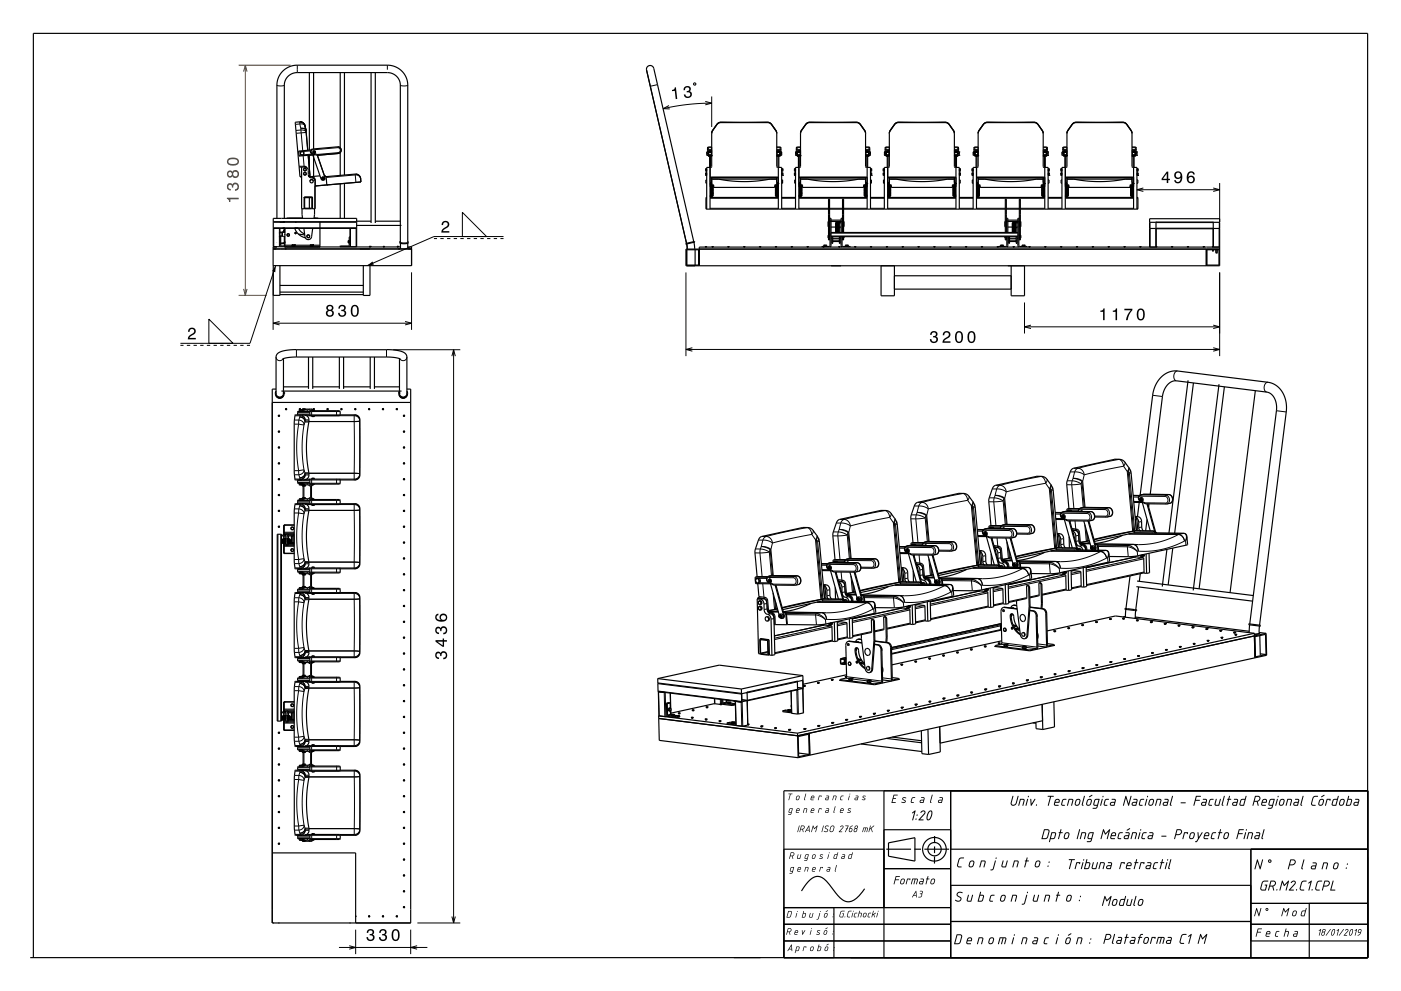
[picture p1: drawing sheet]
<svg xmlns="http://www.w3.org/2000/svg" width="420mm" height="297mm" viewBox="0 0 420 297" stroke-linecap="round" stroke-linejoin="round" font-family="sans-serif">
<g fill="none" stroke="#000" stroke-width=".35">
<path d="M90 36.5a1.5 1.5 0 0 1 1.5 1.2M91.4 37.7l.4 1.5 .4 5.8M91.4 37.7a1.5 1.5 0 0 0-1.6-1.2l-1.3 .1 1.4 16.4M92.7 21.8v23.2M94 21.8v22.8M102 21.8v22.5M103.3 21.8v30.7M111.2 21.8v45M112.5 21.8v45M213.4 39.9h.1M213.4 39.9v10l-.3 .3h-1.2v12.5M214 38.6l-.6 1.3"/>
<path d="M214 38.6l.7-1.1a1.64 1.64 0 0 1 1.5-.9h13.5a2.9 2.9 0 0 1 2.5 2M214 38.6h.1M232.2 38.6h.1M232.2 38.6l.7 1.3M232.9 39.9h.1M232.9 39.9v10l.2 .3h1.2v12.5M240 39.9h.1M240 39.9v10l-.3 .3h-1.2v12.5M258.9 38.6l-.5-.7a1.91 1.91 0 0 0-2.1-1.3h-13.5a3.3 3.3 0 0 0-2.2 2l-.6 1.3M258.9 38.6h.1M258.9 38.6l.6 1.3M259.5 39.9h.1"/>
<path d="M259.5 39.9v10l.2 .3h1.3v12.5M266.6 39.9h.1M266.6 39.9v10l-.2 .3h-1.3v12.5M267.2 38.6l-.6 1.3M267.2 38.6l.8-1.1a1.65 1.65 0 0 1 1.4-.9h13.6a2.89 2.89 0 0 1 2.5 2M267.2 38.6h.1M285.5 38.6h.1M285.5 38.6l.6 1.3M286.1 39.9h.1M286.1 39.9v10l.3 .3h1.2v12.5M293.2 39.9h.1M293.2 39.9v10l-.2 .3h-1.3v12.5"/>
<path d="M293.9 38.6l-.7 1.3M293.9 38.6l.7-1.1a1.65 1.65 0 0 1 1.4-.9h13.6a2.89 2.89 0 0 1 2.5 2M293.9 38.6h.1M312.1 38.6h.1M312.1 38.6l.6 1.3M312.7 39.9h.1M312.7 39.9v10l.3 .3h1.2v12.5M319.9 39.9h.1M319.9 39.9v10l-.3 .3h-1.2v12.5M320.5 38.6l-.6 1.3M320.5 38.6l.7-1.1a1.64 1.64 0 0 1 1.5-.9h13.5a2.9 2.9 0 0 1 2.5 2M320.5 38.6h.1"/>
<path d="M338.7 38.6h.1M338.7 38.6l.7 1.3M339.4 39.9h.1M339.4 39.9v10l.2 .3h1.2v12.5M89.7 50.1l2.3 .1 .4 .6v1.5a1.49 1.49 0 0 0 1.6 1.2l.4 .8v8.3h-.7v-3.5h-2.5v3.5h-.8v-12.5M90 53h.1M90.3 45.4h.6l.3 .5-.3 .6h-.6l-.3-.6zM90.4 52.9l-.5 .1M91.2 50.4h.4l.3 .4-.3 .4h-.4l-.2-.4zM91.2 51.7h.4l.3 .4-.3 .4h-.4l-.2-.4zM91.2 59.1v.1M91.4 59.1l-.2 .2"/>
<path d="M91.4 59.2l2.1 .1-.1 3.1-2.1-.1zM92.4 46.5l.5 6.2h-.4M92.7 52.7v.3l-.2-.3M92.7 46.5v4.2M92.7 59.2v3.2M92.9 54.3l.1-.3 .5-.2 .4 .5M92.9 53a1.37 1.37 0 0 1 1.5 1.1M92.9 53h-.2M93.2 45l-3.7 .3 .1 1.5 4.8-.4M93.4 59.1l.3 .2M93.8 46.4l2.5 7.2a.62 .62 0 0 0 .7 .4 .62 .62 0 0 0 .4-.8l-2.3-6.7M93.9 45.2h.5l.2 .4-.2 .4h-.4l-.3-.3z"/>
<path d="M94 46.4v6.5M94 45.5l.3 .1-.3 .1zM94 45.4h.3v.4l-.4-.2zM94.4 54.1h.1M95.1 46.5h.1M95.2 46.3l-.1 .2M95.9 52.7l-3 .3M96.6 53.4l.1 .2 .4-.2M96.6 53.4h.1M96.7 53.2l-.1 .2M96.7 53.2h.3M96.7 53.2h.1"/>
<path d="M96.8 53.4h.1M97 53.2h.1M97 53.2l.1 .2M97.1 53.4h.1M97.2 52.6l.5 .4 .3 2.4M97.3 52.6l.4 .3M97.7 52.9l8.8-.7a1.5 1.5 0 0 1 1.6 1.3l.1 1-13.8 1.2M101.2 44l-7.5 .7a.75 .75 0 0 0-.7 .6 .75 .75 0 0 0 .6 .8l1.5 .4M101.2 44a1 1 0 0 1 1.1 .9 1 1 0 0 1-.9 1.1M101.4 46l-6.3 .5M102 45.7v6.9M102 55.1v10.3"/>
<path d="M103.3 55v10.4M106.6 52.2a1.51 1.51 0 0 1 1.5 1.3M211.6 50.5h.3M211.6 51.3h.3M211.6 51.8h.3M211.6 50.5v.8M211.6 51.8v.8M211.6 50.9v.4M211.6 50.5v.4M211.6 52.2v.4M211.6 51.8v.4M211.6 50.9h.3"/>
<path d="M211.6 52.2h.3M211.9 50.6h.1M211.9 51.3h.1M211.9 59.2h-.3v3.5h36.8M211.9 52.5l-.3 .1M211.9 53.9h-.3v1h.3M212 46v.6M212 45.5v.5M212 46h.3M212.1 45.3h.1M212.2 46.6h.2M212.3 45.5h-.4v1.1l.5-.1"/>
<path d="M212.3 45.6h.1M212.4 46.6l.2 .3h.6l.2-.3M212.4 45.6l.2-.2h.6l.2 .2M212.5 46.4h.8M212.5 45.7h.8M212.6 45.5h.5v.2M212.6 45.5l-.1 .1 .1 1.2 .7-.1-.2-1.2M212.7 46.4v.2h.3v-.2M212.7 45.5v.2M212.7 46.9v3.3M212.9 58.6h.5M212.9 50.2v12.5"/>
<path d="M212.9 50.7h.1M212.9 51.2h.1M212.9 51.9h.1M212.9 52.4h.1M212.9 53.9h.1M212.9 54.9h.1M212.9 59.2h20.4M212.9 53.1h20.4M212.9 50.2v5.8h.5M212.9 55.2h.1M212.9 55h.1M212.9 54.7h.5"/>
<path d="M212.9 53.3h20.4M212.9 58.8h.1M213 58.7l.2 .2M213 45.5v.2M213 46.9v3.3M213 58.5v.1M213 55h.1M213 55.2h.1M213 55.2l.1 .4M213 55.6h.1M213 55.1h.1M213 57.6l.4 .1"/>
<path d="M213 58.3l.4 .2M213 57.3l.4 .2M213 58.8h.2M213 56.3l.4 .3M213.1 55.9l.3 .3M213.1 56.1l.3 .3M213.1 56.5l.3 .2M213.1 56.7v.2M213.1 56.9l.3 .2M213.1 57l.3 .3M213.1 57.4l-.1 .2M213.1 57.6v.3"/>
<path d="M213.1 57.8l.3 .3M213.1 58l.3 .3M213.1 58.4l-.1 .2M213.1 56.3h-.1M213.1 57.2l-.1 .1M213.1 58.2l-.1 .1M213.1 54.8l-.1 .3M213.1 55.1h.1M213.1 54.8v.1M213.1 55h.1M213.1 55.6l.4-.1 .1 .3M213.1 57.6l.3 .1"/>
<path d="M213.1 54.9v.2M213.1 55.2v.4M213.1 55.9l.3 .1M213.1 55.2l.3 .1M213.1 55.9l.3 .2M213.1 56.7l.1 .1M213.1 56.9h.3M213.1 57.5v.1M213.1 57.7l.1 .1M213.1 57.9l.3 .1M213.1 58.5h.1M213.1 55.8h.5"/>
<path d="M213.1 57.9h.3M213.2 58.8v.1M213.2 55.9h.3M213.2 56.5h.3M213.2 56.9h.3M213.2 57.4h.3M213.2 57.8h.3M213.2 58.4h.3M213.2 58h.3M213.2 58h.1M213.3 57h.2M213.3 57h-.1"/>
<path d="M213.4 55.3h.1M213.4 40.1l.2-.8 1.4-2 1.1-.6 14.3 .1 .9 .6 1.4 1.9 .2 .8M213.4 55.3l.1 .1M213.4 45.2l-1-.1v1.5M213.4 44.1l-1.2 .1-.1 1.3M213.4 53.1v2.9M213.4 58.6v.2h-.5M213.4 53.7h19.5M213.4 54.9l-.3 .1M213.4 53.2h19.5M213.4 56.6l-.2 .1M213.4 56.6l.1 .1"/>
<path d="M213.4 56.2l-.2 .1M213.4 58.2h-.2M213.4 56.2l.1 .1M213.4 58.2h.1M213.4 57.2h-.2M213.4 57.3l-.3 .1M213.4 57.3l.2 .1M213.4 57.5l-.3 .1M213.4 57.5l.2 .1M213.4 57.2h.1M213.4 56h.2l-.4 .1M213.4 56h-.3"/>
<path d="M213.4 57h-.3M213.4 57.2h-.3M213.4 57.2h.2M213.4 57.6h-.2M213.4 57.7l-.3 .1M213.4 57.7l.2 .1M213.4 57.9l-.3 .1M213.4 57.9l.2 .1M213.4 57h.2M213.4 57.6h.1M213.4 56.2h-.3M213.4 56.2h.2"/>
<path d="M213.4 56.4h-.3M213.4 56.4h.2M213.4 56.6h-.3M213.4 56.6h.2M213.4 56.8h-.3M213.4 56.8h.2M213.4 58.1l-.3 .1M213.4 58.1l.2 .1M213.4 58.3l-.3 .1M213.4 58.3l.2 .1M213.4 55.4l-.3 .1M213.5 55.4l.4 .1 .1 .7h18.3v-.7l.4-.1"/>
<path d="M213.5 55.4l.2 .4M213.6 58h.1M213.6 55.9v.1M213.6 56.1l-.1 .4-.4-.2M213.6 56.3v.1M213.6 56.5v.1M213.6 56.7v.1M213.6 57.1l-.3 .2-.2-.2M213.6 56.9v.1M213.6 57.3h.1M213.6 57.5h.1M213.6 57.7h.1"/>
<path d="M213.6 58.1l-.2 .1-.3-.1M213.6 57.9h.1M213.6 58.3h.1M213.6 58.4v.1M213.6 57.8h-.4M213.6 53.7l-.2 .2M213.6 56.8h-.4M213.6 55.8l-.5 .1M213.6 57.8l-.2 .1M213.6 55.9h.1M213.6 56.3h.1M213.6 56.5h.1"/>
<path d="M213.6 56.7h.1M213.6 56.9h.1M213.6 57.2l.1 .1M213.6 57.4l.1 .1M213.6 57.6l.1 .1M213.6 57.8l.1 .1M213.6 58.2l.1 .1M213.6 58.4h.1M213.6 55.8l-.4-.1-.1 .2M213.7 56.8l-.3 .1M213.7 55.7l-.5-.1-.1 .3M213.7 55.8l-.3 .3"/>
<path d="M213.7 56.1l-.4 .2-.2-.2M213.7 56.6l-.1 .2M213.7 56.8l-.3 .3M213.7 57.2l-.3 .3-.3-.2M213.7 57.6l-.1 .2M213.7 57.8l-.3 .2M213.7 58.2l-.3 .2-.3-.1M213.7 58.6l-.5 .2M213.7 56.4h.1M213.7 57.4h.1M213.7 58.4h.1M213.7 55.8l-.3 .2"/>
<path d="M213.7 56.4l-.3 .3M213.7 57.4l-.3 .3M213.7 58.4l-.3 .2-.3-.1M213.7 55.8l-.3 .4M213.7 56l-.3 .4M213.7 56.2l-.3 .4M213.7 56.6v.2M213.7 57l-.3 .3M213.7 57.1l-.3 .4M213.7 57.3l-.3 .4M213.7 57.5l-.1 .3M213.7 57.7l-.3 .4"/>
<path d="M213.7 57.9l-.3 .4M213.7 58.1l-.3 .4M213.7 58.3l-.2 .4-.5-.1M213.7 58.5l-.1 .3-.4 .1M213.7 56h.3M215.3 53.7h.1a40.3 40.3 0 0 0 15.5 0M232.5 56h-.2M232.5 55.8l.3 .4M232.5 56l.3 .4M232.5 56.2l.3 .4M232.5 56.4l.3 .3M232.5 56.6l.1 .2"/>
<path d="M232.5 56.8l.3 .3M232.5 57l.3 .3M232.5 57.1l.3 .4M232.5 57.3l.3 .4M232.5 57.5l.1 .3M232.5 57.7l.3 .4M232.5 57.9l.3 .4M232.5 58.1l.3 .4M232.5 58.3l.3 .4 .3-.1v-.2M232.5 58.5l.1 .3 .4 .1M232.5 55.8l.3 .2M232.5 57.4l.3 .3"/>
<path d="M232.5 58.4l.4 .2 .2-.1M232.5 55.7l.5-.1 .1 .3M232.5 55.8l.3 .3M232.5 56.1l.4 .2 .2-.2M232.5 57.2l.3 .3 .3-.2M232.5 57.6l.1 .2M232.5 57.8l.3 .2M232.5 58.2l.3 .2 .3-.1M232.5 58.6l.5 .2M232.5 56.4h.1M232.5 57.4h.1M232.5 58.4h.1"/>
<path d="M232.6 56.8l.2 .1M232.6 55.8l.4-.1 .1 .2M232.6 57.8l.2 .1M232.6 55.9h-.1M232.6 56.3h-.1M232.6 56.5h-.1M232.6 56.7h-.1M232.6 56.9h-.1M232.6 57.2l-.1 .1M232.6 57.4l-.1 .1M232.6 57.6l-.1 .1M232.6 57.8l-.1 .1"/>
<path d="M232.6 58.2l-.1 .1M232.6 58.4h-.1M232.6 55.8l.5 .1M232.6 56.8h.5M232.6 53.7l.3 .2M232.6 57.8h.5M232.6 56h.1M232.6 55.9v.1M232.6 56.1l.1 .4 .4-.2M232.6 56.3v.1M232.6 56.5v.1M232.6 56.7v.1"/>
<path d="M232.6 57.1l.3 .2 .2-.2M232.6 56.9v.1M232.6 57.3h.1M232.6 57.5h.1M232.6 57.7h.1M232.6 58.1l.2 .1 .3-.1M232.6 57.9h.1M232.6 58.3h.1M232.6 58.4v.1M232.7 58h-.1M232.7 55.4l-.2 .4M232.7 55.9h.3"/>
<path d="M232.7 56.1h.3M232.7 56.5h.3M232.7 56.9h.3M232.7 57h.3M232.7 57.4h.3M232.7 57.8h.3M232.7 58.4h.3M232.8 55.4l.3 .1M232.8 56.2h.3M232.8 56.2h-.2M232.8 56.4h.3M232.8 56.4h-.2"/>
<path d="M232.8 56.6h.3M232.8 56.6h-.2M232.8 56.8h.3M232.8 56.8h-.2M232.8 58.1l.3 .1M232.8 58.1l-.2 .1M232.8 58.3l.3 .1M232.8 58.3l-.2 .1M232.8 56h.3M232.8 56h-.2M232.8 57h.3M232.8 57.2h.3"/>
<path d="M232.8 57.2h-.2M232.8 57.6h.2M232.8 57.7l.3 .1M232.8 57.7l-.2 .1M232.8 57.9l.3 .1M232.8 57.9l-.1 .1M232.8 57h-.2M232.8 57.6h-.1M232.8 57.2h.2M232.8 57.3l.3 .1M232.8 57.3l-.2 .1M232.8 57.5l.3 .1"/>
<path d="M232.8 57.5l-.2 .1M232.8 57.2h-.1M232.8 56.2l.2 .1M232.8 56.6l.2 .1M232.8 58.2h.2M232.8 58.6v.2h.5M232.8 58.6h.5M232.8 56.2l-.1 .1M232.8 56.6l-.1 .1M232.8 58.2h-.1M232.9 55.3l-.2 .1M232.9 45.6l.2-.2h.6l.2 .2"/>
<path d="M232.9 46.6l.2 .3h.6l.2-.3M232.9 45.2l.9-.1 .1 1.5M232.9 44.1l1.1 .1 .1 1.3M232.9 53.1v2.9M232.9 54.9l.2 .1M232.9 54.7h.4M232.9 56h.4M232.9 55.3h.1M233 46.4h.8M233 45.7h.8M233 58h-.3M233 58h.1"/>
<path d="M233 45.5l.7 .1v1.2l-.7-.1zM233 58.8v.1M233.1 57.9h-.3M233.1 45.5v.2M233.1 55.8h-.5M233.1 55.9l-.3 .2M233.1 56.5v.1M233.1 56.7v.1M233.1 56.9h-.3M233.1 56.9l-.3 .2M233.1 57.5v.1M233.1 57.7v.1"/>
<path d="M233.1 57.9l-.3 .1M233.1 55.2h.2M233.1 55h.1M233.1 55.9l-.3 .1M233.1 55.2l-.2 .1M233.1 55.1h.1M233.1 55.6l-.4-.1-.1 .3M233.1 54.8h.1M233.1 56.6l-.3 .1M233.1 57.6l-.3 .1M233.1 54.9v.2M233.1 55.2v.4"/>
<path d="M233.1 54.8v.1M233.1 55.9l-.3 .3M233.1 56.1l-.3 .3M233.1 56.5l-.3 .2M233.1 56.7v.2M233.1 57l-.3 .3M233.1 57.4l-.3 .3M233.1 57.6v.3M233.1 57.8l-.3 .3M233.1 58l-.3 .3M233.1 56.3h.1M233.1 57.2l.1 .1"/>
<path d="M233.1 58.2l.1 .1M233.2 56.3l-.4 .3M233.2 57.3l-.4 .2M233.2 58.8h-.2M233.2 58.3l-.4 .2M233.2 58.8h.1M233.2 55.6h-.1M233.2 55.2l-.1 .4M233.2 54.8v.3M233.2 55h.1M233.2 46.4v.2h.3v-.2M233.2 58.5h.1"/>
<path d="M233.2 58.7l-.2 .2M233.2 45.5v.2M233.2 46.9v3.3M233.3 50.2v12.5M233.5 45.5v.2M233.5 46.4v.2M233.5 46.9v3.3M233.9 46.5l.4 .1M233.9 45.6h.1M233.9 46h.4M234 46.6h-.1M234.1 45.3h.1"/>
<path d="M234.3 46v.6M234.3 45.5v.5M234.3 45.5h-.4v1.1M234.3 45.5v1.1M234.3 50.6h.1M234.3 51.3h.1M234.3 52.5l.4 .1M234.3 53.9h.3v1h-.3M234.3 59.2h4.2M234.4 50.5h.3M234.4 51.3h.3M234.4 50.9h.2"/>
<path d="M234.4 52.2h.2M234.6 50.9v.4M234.6 50.5v.4M234.6 52.2v.4M234.6 51.8v.4M234.7 50.5v.8M234.7 51.8v.8M234.7 51.8h-.4M238.2 50.9v.4M238.2 50.5v.4M238.2 52.2v.4M238.2 51.8v.4"/>
<path d="M238.2 50.9h.3M238.2 52.2h.3M238.5 50.5h-.3v.8h.3M238.5 50.6h.1M238.5 51.3h.1M238.5 51.8h-.3v.8l.3-.1M238.5 53.9h-.3v1h.3M238.5 45.5h.5v1.1M238.5 45.5v1.1M238.6 46v.6M238.6 45.5v.5M238.6 46h.4"/>
<path d="M238.7 45.3h.1M238.8 46.6h.2M239 45.6h.1M239 46.6l.2 .3h.6l.2-.3M239 45.6l.2-.2h.6l.2 .2M239 46.5l-.5 .1M239.1 46.4h.8M239.1 45.7h.8M239.1 45.5l.8 .1-.1 1.2-.7-.1zM239.3 46.4v.2h.3v-.2M239.4 45.5v.2M239.4 46.4v.2"/>
<path d="M239.4 46.9v3.3M239.5 58.6h.5v.2h-.5M239.5 50.7h.1M239.5 51.2h.1M239.5 51.9h.1M239.5 52.4h.1M239.5 53.9h.1M239.5 54.9h.1M239.5 59.2h20.5M239.5 50.2v12.5M239.5 55.2h.2M239.5 53.1h20.5"/>
<path d="M239.5 55h.1M239.5 54.7h.5M239.5 53.3h20.5M239.5 50.2v5.8h.5M239.5 58.8h.1M239.6 58.5h.1M239.6 58.7l.2 .2M239.6 45.5v.2M239.6 46.9v3.3M239.6 55h.1M239.7 55.1h.1M239.7 55.1v-.3v.3"/>
<path d="M239.7 55.6h.1M239.7 55.2v.4M239.7 57.3l.3 .2M239.7 58.8h.1M239.7 56.3l.3 .3M239.7 56.1l.3 .3M239.7 56.5l.3 .2M239.7 56.7v.2M239.7 56.9l.3 .2M239.7 57l.3 .3M239.7 57.4l.3 .3M239.7 57.6l.1 .3"/>
<path d="M239.7 58l.3 .3M239.7 56.3h.1M239.7 57.2v.1M239.7 58.2v.1M239.7 55h.1M239.7 55.6l.4-.1 .2 .3M239.7 56.6l.3 .1M239.7 57.6l.3 .1M239.7 55.9l.3 .1M239.7 55.2l.3 .1M239.7 56.9h.3M239.8 55.8h.4"/>
<path d="M239.8 56h.4M239.8 56.2h.4M239.8 56.5l-.1 .1M239.8 56.7v.1M239.8 56.9l.2 .2M239.8 57.5l-.1 .1M239.8 57.7l.4 .1M239.8 58.2h.4M239.8 45.5v.2M239.8 58.8v.1M239.8 55.9h.3M239.8 56.1h.3"/>
<path d="M239.8 56.3h.3M239.8 56.5h.3M239.8 56.9h.3M239.8 57h.3M239.8 57.4h.3M239.8 57.8h.3M239.8 58.2h.3M239.8 58.4h.3M239.8 58.9h.1M239.8 58h.3M239.8 58h.1M240 55.3h.1"/>
<path d="M240 40.1l.2-.8 1.4-2 1.1-.6 14.2 .1 1 .6 1.4 1.9 .2 .8M240 55.3l.1 .1M240 45.2l-1-.1v1.5M240 44.1l-1.2 .1-.1 1.3M240 53.7h19.5M240 54.9l-.3 .1M240 53.2h19.5M240 53.1v2.9M240 56.6l-.2 .1M240 56.6l.1 .1M240 57.2h-.2M240 57.3l-.2 .1"/>
<path d="M240 57.3l.2 .1M240 57.2h.1M240 57.2h.2M240 57.6h-.2M240 57.5l-.2 .1M240 57.5l.2 .1M240 57.7l-.2 .1M240 57.7l.2 .1M240 57.6h.1M240 56.8h-.2M240 56.8h.2M240 57h-.2"/>
<path d="M240 57h.2M240 56.4h-.2M240 56.4h.2M240 56.6h-.2M240 56.6h.2M240 58.3l-.2 .1M240 58.3l.2 .1M240 55.4l-.3 .1M240.1 55.4l.5 .1v.7h18.3v-.7l.4-.1M240.2 55.4l.1 .4M240.2 58h-.4M240.2 56h.1"/>
<path d="M240.2 58h.1M240.2 55.9l.1 .1M240.2 56.1v.4l-.4-.2M240.2 56.3l.1 .1M240.2 56.5l.1 .1M240.2 56.7l.1 .1M240.2 57.1l-.2 .2-.2-.2M240.2 56.9l.1 .1M240.2 57.3h.1M240.2 57.5h.1M240.2 57.7h.1M240.2 58.1l-.2 .1-.2-.1"/>
<path d="M240.2 57.9h.1M240.2 58.3h.1M240.2 58.4l.1 .1M240.2 53.7l-.2 .2M240.2 56.8h-.4M240.3 55.8l-.5 .1M240.3 57.8l-.5 .1M240.3 55.9h.1M240.3 56.3h.1M240.3 56.5h.1M240.3 56.7h.1M240.3 56.9h.1"/>
<path d="M240.3 57.2v.1M240.3 57.4v.1M240.3 57.6v.1M240.3 57.8v.1M240.3 58.2v.1M240.3 58.4h.1M240.3 55.8l-.4-.1-.1 .2M240.3 56.8l-.3 .1M240.3 55.7l-.5-.1-.1 .3M240.3 55.8l-.3 .3-.2-.2M240.3 56.1l-.3 .2-.2-.2M240.3 56.6l-.1 .2"/>
<path d="M240.3 56.8l-.3 .3M240.3 57.2l-.3 .3-.2-.2M240.3 57.6l-.1 .2M240.3 57.8l-.3 .2-.2-.1M240.3 58.2l-.3 .2-.2-.1M240.3 58.6l-.5 .2M240.3 56.4h.1M240.3 57.4h.1M240.3 55.8l-.3 .2M240.3 56.4l-.3 .3M240.3 57.4l-.3 .3M240.3 58.4l-.3 .2-.2-.1"/>
<path d="M240.3 55.8l-.2 .4-.4-.1v-.2M240.3 56l-.3 .4M240.3 56.2l-.3 .4M240.3 56.6v.2M240.3 57l-.3 .3M240.3 57.1l-.3 .4M240.3 57.3l-.3 .4M240.3 57.5v.3M240.3 57.7l-.2 .4-.4-.1v-.2M240.3 57.9l-.3 .4M240.3 58.1l-.2 .4-.4-.2M240.3 58.3l-.2 .4-.4-.1v-.2"/>
<path d="M240.3 58.5v.3l-.5 .1M240.4 56h.2M242 53.7a40.3 40.3 0 0 0 15.5 0M248.4 59.7h.3v12.2h-.3zM248.4 59.9h.3M252.6 59.9h.3M259.1 56h-.2M259.1 55.8l.4 .4M259.1 56l.4 .4M259.1 56.2l.4 .4M259.1 56.4l.4 .3M259.1 56.6l.1 .2"/>
<path d="M259.1 56.8l.4 .3M259.1 57l.4 .3M259.1 57.1l.4 .4M259.1 57.3l.4 .4M259.1 57.5l.1 .3M259.1 57.7l.4 .4M259.1 57.9l.4 .4M259.1 58.1l.4 .4M259.1 58.3l.3 .4 .4-.1M259.1 58.5l.1 .3 .5 .1M259.2 56.4l.3 .3M259.2 57.4l.3 .3"/>
<path d="M259.2 58.4l.3 .2 .2-.1M259.2 55.8l.3 .2M259.2 55.7l.4-.1 .1 .3M259.2 55.8l.3 .3M259.2 56l.2 .3 .3-.2M259.2 55.9v.1M259.2 56.3v.1M259.2 56.8l.3 .3M259.2 57l.2 .3 .3-.2M259.2 56.9v.1M259.2 57.2l.1 .2h.4l-.2-.2M259.2 57.3h.1"/>
<path d="M259.2 57.8l.3 .2M259.2 58l.2 .2 .3-.1M259.2 58.2l.1 .2h.4l-.2-.2M259.2 58.3h.1M259.2 58.6l.5 .2M259.2 56.4h.1M259.2 57.4h.1M259.2 58.4h.1M259.2 56.8l.3 .1M259.2 55.8l.4-.1 .1 .2M259.2 56.8h.1M259.2 57.7v.1"/>
<path d="M259.2 56.1h.1M259.2 57.8v.1M259.2 57.8l.3 .1M259.2 55.8l.5 .1M259.2 56.8h.5M259.2 53.7l.3 .2M259.2 57.8h.5M259.3 56.1v.3h.4l-.2-.2M259.3 56.5l-.1 .1M259.3 57.5h-.1M259.3 57.9h-.1M259.3 58.4l-.1 .1"/>
<path d="M259.3 58v.1M259.3 58h.1M259.3 55.4l-.1 .4M259.3 55.9h.4l-.2 .2M259.3 56.9h.4M259.3 57.8h.4M259.5 56.2h.2M259.5 56.2h-.2M259.5 56.4h.2l-.4 .1M259.5 56.4l-.3 .1M259.5 56.6h.2M259.5 56.6h-.2"/>
<path d="M259.5 56.8h.2M259.5 56.8h-.2M259.5 58.1l.2 .1M259.5 58.1l-.2 .1M259.5 58.3l.2 .1h-.4M259.5 58.3l-.3 .1M259.5 56h.2h-.4M259.5 56h-.2M259.5 57h.2h-.4M259.5 57l-.2 .1M259.5 57.9l.1 .1M259.5 57.9l-.2 .1"/>
<path d="M259.5 55.4l.3 .1M259.5 57.2h.2M259.5 57.2h-.2M259.5 57.3l.2 .1h-.4M259.5 57.3l-.3 .2M259.5 57.6h.2M259.5 57.5l.2 .1M259.5 57.5l-.2 .1M259.5 57.7l.2 .1M259.5 57.7l-.2 .1M259.5 55.4h-.1M259.5 57.6h-.2"/>
<path d="M259.5 58.6h.5M259.5 58.6v.2h.5M259.5 56.2l-.2 .1M259.5 58.2h-.2M259.5 56.6l.2 .1M259.5 56.6l-.2 .1M259.5 55.3l-.2 .1M259.5 45.6l.2-.2h.6l.2 .2M259.5 46.6l.2 .3h.6l.2-.3M259.5 45.2l1-.1v1.5M259.5 44.1l1.1 .1 .1 1.3M259.5 54.9l.2 .1"/>
<path d="M259.5 54.7h.5M259.5 56h.5M259.5 53.1v2.9M259.5 55.3h.1M259.6 46.4h.8M259.6 45.7h.8M259.6 58h-.3M259.6 58h.1M259.7 58.8v.1M259.7 57.9h-.2M259.7 55.8h-.4M259.7 56.5l-.2 .2"/>
<path d="M259.7 56.7v.1M259.7 56.9h-.2M259.7 56.9l-.2 .2M259.7 57.5l-.2 .2M259.7 57.7v.1M259.7 57.9l-.2 .1M259.7 55.2h.1M259.7 55h.1M259.7 45.5l-.1 .1 .1 1.2 .7-.1-.2-1.2M259.7 55.9l-.2 .1M259.7 55.2l-.2 .1M259.8 55.1h.1"/>
<path d="M259.8 55.6l-.5-.1-.1 .3M259.8 55.1v-.3v.3M259.8 55.2v.4M259.8 55.9l-.3 .3M259.8 56.1l-.3 .3M259.8 56.5l-.3 .2M259.8 56.7l-.1 .2M259.8 56.9l-.3 .2M259.8 57l-.3 .3M259.8 57.4l-.3 .3M259.8 57.6l-.1 .3M259.8 57.8l-.3 .3"/>
<path d="M259.8 58l-.3 .3M259.8 58.4v.2M259.8 56.3h.1M259.8 57.2v.1M259.8 58.2v.1M259.8 56.3l-.3 .3M259.8 57.3l-.3 .2M259.8 58.8h-.1M259.8 58.3l-.3 .2M259.8 55h.1M259.8 55.6h.1M259.9 58.8h.1"/>
<path d="M259.8 55.2h.2M259.8 55h.2M259.8 46.4v.2h.3v-.2M259.8 58.5l.1 .1M259.8 58.5h.1M259.9 58.7l-.2 .2M259.9 45.5v.2M259.9 46.9v3.3M260 50.2v12.5M260.1 45.5v.2M260.1 46.9v3.3M260.3 45.5h-.6v.2"/>
<path d="M260.5 45.6h.1M260.5 45.5h.4v1.1l-.4-.1M260.5 46h.4M260.7 46.6h-.2M260.7 45.3h.1M260.9 46v.6M260.9 45.5v.5M261 50.6h.1M261 51.3h.1M261 52.5l.3 .1M261 53.9h.2v1h-.2M261 59.2h4.1"/>
<path d="M261 50.5h.3M261 51.3h.3M261 50.9h.3M261 52.2h.3M261.3 50.9v.4M261.3 50.5v.4M261.3 52.2v.4M261.3 51.8v.4M261.3 51.8h-.3M261.3 50.5v.8M261.3 51.8v.8M264.8 51.8v.8l.3-.1"/>
<path d="M264.8 50.5v.8M264.8 51.3h.1M264.8 50.5h.3M264.8 51.3h.3M264.8 51.8h.3M264.8 50.5h.1M264.8 51.8h.1M264.8 50.9v.4M264.8 50.5v.4M264.8 52.2v.4M264.8 51.8v.4M264.8 50.9h.3"/>
<path d="M264.8 52.2h.3M265.1 50.6h.1M265.1 51.3h.1M265.1 53.9h-.2v1h.2M265.2 46v.6M265.2 45.5v.5M265.2 46h.4M265.4 45.3l-.1 .2M265.4 46.6h.2M265.6 45.5h-.4v1.1l.4-.1M265.6 45.6h.1M265.6 46.6l.3 .3h.5l.2-.3"/>
<path d="M265.6 45.6l.3-.2h.5l.2 .2M265.7 46.4h.8M265.7 45.7h.8M265.8 45.5l.7 .1-.1 1.2-.7-.1zM266 46.4v.2h.3v-.2M266 45.5v.2M266 46.9v3.3M266.1 58.6h.5v.2h-.5M266.1 50.7h.1M266.1 51.2h.1M266.1 51.9h.1M266.1 52.4h.1"/>
<path d="M266.1 53.9h.1M266.1 54.9h.1M266.1 59.2h20.5M266.1 53.1h20.5M266.1 55.2h.2M266.1 55h.2M266.1 54.7h.5M266.1 53.3h20.5M266.1 50.2v12.5M266.2 58.5h.1M266.2 45.5v.2M266.2 46.4v.2"/>
<path d="M266.2 46.9v3.3M266.2 58.7l.2 .2M266.3 58.5v.1M266.3 55h.1M266.3 55.2h.1M266.3 58.8h-.1M266.3 55.2v.4M266.3 55.6h.1M266.3 55.1h.1M266.3 55.1v-.3v.3M266.3 57.3l.3 .2M266.3 56.3l.3 .3"/>
<path d="M266.3 58.8h.1M266.3 55.9l.3 .3M266.3 56.1l.3 .3M266.3 56.5l.3 .2M266.3 56.7l.1 .2M266.3 56.9l.3 .2M266.3 57l.3 .3M266.3 57.4l.3 .3M266.3 57.6l.1 .3M266.3 57.8l.3 .3M266.3 58l.3 .3M266.3 58.4v.2"/>
<path d="M266.3 56.3h.1M266.3 57.2v.1M266.3 58.2v.1M266.4 55h.1M266.3 55.6l.3-.1 .3 .2-.5 .2M266.3 56.6l.3 .1M266.4 57.6l.2 .1M266.4 55h-.1M266.4 55.9l.2 .1M266.4 55.2l.2 .1M266.4 55.9l.2 .2M266.4 55.8h.4"/>
<path d="M266.4 56.3l.3 .2 .3-.3-.4 .4M266.4 56.5l-.1 .1M266.4 56.7l.5 .1M266.4 56.9h.2M266.4 56.9l.2 .2M266.4 57.5v.1M266.4 57.7l.4 .1M266.4 57.9l.2 .1M266.4 45.5v.2M266.4 57.9h.2M266.4 58.8v.1M266.4 55.9h.3"/>
<path d="M266.4 56.1h.3M266.4 56.5h.4M266.4 56.9h.3M266.4 57.4h.4M266.4 57.8h.3M266.4 58.4h.4M266.4 58.9h.1M266.5 58h.1M266.5 58h.2M266.6 55.3h.1M266.6 46.6h.1M266.6 40.1l.2-.8 1.4-2 1.1-.6 14.3 .1 .9 .5 1.4 2 .2 .8"/>
<path d="M266.6 45.2l-1-.1v1.5M266.6 44.1l-1.2 .1v1.3M266.6 53.7h19.5M266.6 54.9l-.2 .1M266.6 53.1v2.9h-.5M266.6 53.2h19.5M266.6 56.2l-.2 .1M266.6 56.6l-.2 .1M266.6 58.2h-.2M266.6 56.2l.2 .1M266.6 56.6l.2 .1M266.6 58.2h.2"/>
<path d="M266.6 55.4l-.3 .1M266.6 57.2h-.2M266.6 57.2h.2M266.6 57.3l-.2 .1M266.6 57.3l.2 .1M266.6 57.6h-.2M266.6 57.5l-.2 .1M266.6 57.5l.2 .1M266.6 57.7l-.2 .1M266.6 57.7l.2 .1M266.6 55.4h.1M266.6 57.6h.2"/>
<path d="M266.6 56h-.2M266.6 56h.2M266.6 56.2h-.2M266.6 56.2h.2M266.6 56.8h-.2M266.6 56.8h.2M266.6 57h-.2M266.6 57.9l-.2 .1M266.6 57.9l.2 .1M266.6 57h.2M266.6 56.4h-.2M266.6 56.4h.2"/>
<path d="M266.6 56.6h-.2M266.6 56.6h.2M266.6 58.1l-.2 .1M266.6 58.1l.2 .1M266.6 58.3l-.2 .1M266.6 58.3l.2 .1M266.7 57h-.3M266.7 57h.1M266.8 55.4l.1 .4M266.8 58h.1M266.8 56h.1M266.8 55.9l.1 .1"/>
<path d="M266.8 56.1l.1 .1M266.8 56.3l.1 .1M266.8 56.5l.1 .1M266.8 56.7l.1 .1M266.8 56.9l.1 .1M266.8 57.1h.1M266.8 57.3h.1M266.8 57.5h.1M266.8 57.7h.1M266.8 57.9h.1M266.8 58.1h.1M266.8 58.3h.1"/>
<path d="M266.8 58.4l.1 .1M266.9 53.7l-.3 .2M266.9 56.7v.1M266.9 57l.1 .3-.4 .2M266.9 57.6l-.1 .2M266.9 57.8l-.3 .1M266.9 58l.1 .3-.2 .2-.5-.2M266.9 55.9h.1M266.9 56.1h.1M266.9 56.3h.1M266.9 56.5h.1M266.9 56.9h.1"/>
<path d="M266.9 57.2v.1M266.9 57.4v.1M266.9 57.8v.1M266.9 58.2v.1M266.9 58.4h.1M266.9 55.8l-.4-.1-.1 .2M266.9 56.8l-.3 .1M266.9 55.8l-.3 .2M266.9 55.7l-.4-.1-.1 .3M266.9 55.8l-.3 .3M266.9 56.4l-.3 .3M266.9 56.8l-.3 .3"/>
<path d="M266.9 57l-.2 .3-.3-.2M266.9 57.2l-.3 .3-.2-.2M266.9 57.8l-.3 .2M266.9 58l-.2 .2-.3-.1M266.9 58.2l-.2 .2-.3-.1M266.9 58.6l-.5 .2M266.9 56.4h.1M266.9 57.4h.1M266.9 57.4l-.3 .3M266.9 58.4l-.3 .2-.2-.1M267 55.8l-.4 .4M267 56l-.4 .4"/>
<path d="M267 56.6l-.1 .2M267 56.8l-.4 .3M267 57l-.4 .3M267 57.5l-.1 .3M267 57.7l-.4 .4M267 57.9l-.4 .4M267 58.5l-.1 .3-.5 .1M267 56.4h.1M267 57.3v.1M267 58.3v.1M267 56.4l-.4 .3M267 57.4l-.4 .3"/>
<path d="M267 58.4l-.3 .3-.4-.1M267.2 56l-.6 .3-.2-.2M268.6 53.7h.1M268.6 53.7a40.1 40.1 0 0 0 15.5 0M284.1 53.7h.1M285.7 56h-.2M285.7 56h.1M285.7 56.2l.3 .3 .4-.1-.4 .1zM285.8 55.8l.3 .4M285.8 56l.3 .4M285.8 56.4l.3 .3M285.8 56.6v.2"/>
<path d="M285.8 56.8l.3 .3M285.8 57l.3 .3M285.8 57.3l.3 .4M285.8 57.5v.3M285.8 57.7l.3 .4M285.8 57.9l.3 .4M285.8 58.3l.1 .4 .5-.1M285.8 58.5v.3l.5 .1M285.8 57.4l.3 .3M285.8 58.4l.3 .2 .2-.1M285.8 55.8l.3 .2M285.8 55.7l.5-.1 .1 .3"/>
<path d="M285.8 55.8l.3 .3M285.8 56l.2 .3 .3-.2M285.8 57l.2 .3 .3-.2M285.8 57.2l.3 .3 .3-.2-.3 .2M285.8 57.8l.3 .2M285.8 58l.3 .2 .2-.1M285.8 58.2l.3 .2 .3-.1-.3 .2M285.8 58.6l.5 .2M285.8 56.4h.1M285.8 57.4h.1M285.8 58.4h.1M285.8 56.8l.3 .1"/>
<path d="M285.8 56.7l.3 .2 .2-.2M285.8 57l-.1 .3 .4 .2M285.8 57.6l.3 .3 .2-.2M285.8 57.8l.3 .1M285.8 58l-.1 .3 .4 .2M285.8 55.9h.1M285.8 56.3h.1M285.8 56.5h.1M285.8 56.9h.1M285.8 57.2v.1M285.8 57.4v.1M285.8 57.8v.1"/>
<path d="M285.8 58.2v.1M285.9 53.7l.2 .2M285.9 55.9l-.1 .1M285.9 56.1l-.1 .1M285.9 56.3l-.1 .1M285.9 56.5l-.1 .1M285.9 56.7l-.1 .1M285.9 56.9l-.1 .1M285.9 57.1h-.1M285.9 57.3h-.1M285.9 57.5h-.1M285.9 57.7h-.1"/>
<path d="M285.9 57.9h-.1M285.9 58.1h-.1M285.9 58.3h-.1M285.9 58.4l-.1 .1M285.9 58h.1M285.9 55.4l-.1 .4M286 56.5h.3M286 57.4h.3M286 58.4h.3M286 55.9h.3M286 56.1h.3M286 56.9h.3"/>
<path d="M286 57.8h.3M286 57h.3M286 57h.1M286.1 56.4l.3 .2-.3 .1M286.1 56.4h-.2M286.1 56.6h.2M286.1 56.6h-.2M286.1 58.1l.2 .1M286.1 58.1l-.2 .1M286.1 58.3l.3 .3M286.1 58.3l-.2 .1M286.1 56l.3 .2-.3 .2"/>
<path d="M286.1 56l-.3 .1M286.1 56.2h.2M286.1 56.2h-.2M286.1 56.8h.2M286.1 56.8h-.2M286.1 57l.3 .1-.3 .2M286.1 57.9l.3 .2-.3 .2M286.1 57.9l-.2 .1M286.1 57h-.2M286.1 55.4l.3 .1M286.1 57.2h.2M286.1 57.2h-.2"/>
<path d="M286.1 57.3l.3 .2-.3 .2M286.1 57.3l-.2 .1M286.1 57.6h.2M286.1 57.5l.2 .1M286.1 57.5l-.2 .1M286.1 57.7l.2 .1M286.1 57.7l-.2 .1M286.1 55.4h.1M286.1 57.2h-.1M286.1 57.6h-.1M286.1 58.6h.5M286.1 58.6v.2h.5"/>
<path d="M286.1 56.2l.2 .1M286.1 56.6l.2 .1M286.1 58.2h.2M286.1 56.2l-.1 .1M286.1 56.6l-.1 .1M286.1 58.2h-.1M286.1 45.6l.3-.2h.5l.2 .2M286.1 46.6l.3 .3h.5l.2-.3M286.1 45.2l1-.1v1.5M286.1 44.1l1.2 .1 .1 1.3M286.1 54.9l.3 .1M286.1 54.7h.5"/>
<path d="M286.1 56h.5M286.1 53.1v2.9M286.1 58l.3-.1zM286.2 46.4h.8M286.2 45.7h.8M286.3 45.5l.7 .1-.1 1.2-.7-.1zM286.3 58h-.3M286.3 58h.1M286.3 58.9h.1M286.3 58.8v.1M286.3 57.9h-.2M286.3 45.5v.2"/>
<path d="M286.3 55.9l-.2 .2M286.3 55.8h-.4M286.3 56.5l.1 .1M286.3 56.9h-.2M286.3 56.9l-.2 .2M286.3 57.5l.1 .1M286.4 55.2l-.8 .3-.1 .7h-18.3v-.7l-.6-.2M286.4 55.2h.1M286.4 55h.1M286.4 55.9l-.3 .1M286.4 56.6l-.3 .1M286.4 57.6l-.3 .1"/>
<path d="M286.4 55.1h.1M286.4 55.6h-.6l.5 .3-.1-.2-.4 .1M286.4 55.1v-.3v.3M286.4 55.2v.4M286.4 55.9l-.3 .3M286.4 56.7l-.1 .2M286.4 56.9l-.3 .2M286.4 57.6l-.1 .3M286.4 58.8h-.1M286.4 58.8h.1M286.4 55.6h.1M286.5 55h-.1"/>
<path d="M286.5 55.2h.1M286.5 55h.1M286.5 46.4v.2h.3v-.2M286.5 58.5v.1M286.5 58.5h.1M286.5 58.7l-.2 .2M286.5 45.5v.2M286.5 46.4v.2M286.5 46.9v3.3M286.5 58.8h.1M286.6 50.2v12.5M286.7 45.5v.2"/>
<path d="M286.7 46.9v3.3M287.1 45.6h.1M287.1 45.5h.5v1.1l-.5-.1M287.1 46h.4M287.3 46.6h-.2M287.4 45.3h.1M287.5 46v.6M287.5 45.5v.5M287.6 50.6h.1M287.6 51.3h.1M287.6 53.9h.3v1h-.3M287.6 59.2h4.1"/>
<path d="M287.6 50.9h.3M287.6 52.2h.3M287.6 51.8v.8M287.9 50.9v.4M287.9 50.5v.4M287.9 52.2v.4M287.9 51.8v.4M287.9 50.5h-.3v.8h.3M287.9 51.8h-.3M287.9 50.5h.1M287.9 51.8h.1M287.9 51.8v.8l-.3-.1"/>
<path d="M287.9 50.5v.8M287.9 51.3h.1M291.4 50.5h.3v.8h-.3M291.4 51.8h.3M291.4 50.5v.8M291.4 51.8v.8M291.5 50.9v.4M291.5 50.5v.4M291.5 52.2v.4M291.5 51.8v.4M291.5 50.9h.2M291.5 52.2h.2"/>
<path d="M291.7 50.6h.1M291.7 51.3h.1M291.7 51.8v.8M291.7 52.5l-.3 .1M291.7 53.9h-.2v1h.2M291.8 46v.6M291.8 45.5v.5M291.8 46h.4M292 45.3h.1M292.1 46.6h.1M292.2 45.5h-.4v1.1l.4-.1M292.2 45.6h.1"/>
<path d="M292.2 46.6l.3 .3h.6l.1-.3M292.2 45.6l.3-.2h.6l.1 .2M292.2 46.6h.1M292.3 46.4h.8M292.3 45.7h.8M292.5 45.5h.5v.2M292.5 45.5v1.3l.6-.1-.1-1.2M292.6 46.4v.2h.3v-.2M292.6 45.5v.2M292.6 46.9v3.3M292.7 58.6h.5M292.7 50.7h.1"/>
<path d="M292.7 51.2h.1M292.7 51.9h.1M292.7 52.4h.1M292.7 53.9h.1M292.7 54.9h.1M292.7 59.2h20.5M292.8 53.1h20.4M292.8 55.2h.1M292.8 55h.1M292.8 54.7h.4M292.8 53.3h20.4M292.8 56h.4"/>
<path d="M292.8 50.2l-.1 12.5M292.8 58.8h.1M292.9 58.7l.2 .2M292.9 45.5v.2M292.9 46.9v3.3M292.9 58.5l-.1 .1M292.9 58.5h.1M292.9 55h.1M292.9 55.2h.1M292.9 55.2l.1 .4M292.9 55.6h.1M292.9 55.1h.1"/>
<path d="M292.9 55.1v-.3l.1 .3M292.9 58.8h.2M292.9 56.3l.4 .2 .3-.3-.3 .4zM292.9 57.8l.4 .3zM293 55.9l.3 .3M293 56.7v.2M293 56.9l.3 .2M293 57.6v.3M293 55.6l.3-.1 .3 .2-.5 .2v-.2l.4 .1M293 55.2v.4M293 55h.1M293 56.6l.3 .1"/>
<path d="M293 57.6l.3 .1M293 55.2l.4 .2M293 55.9l.3 .1M293 55.9l.3 .2M293 55.8h.5M293 56.5v.1M293 56.9h.3M293 57.5v.1M293 57.9h.3M293.1 58.8v.1M293.1 55.9h.3M293.1 56.1h.3"/>
<path d="M293.1 56.5h.3M293.1 56.9h.3M293.1 57.4h.3M293.1 57.8h.3M293.1 58.4h.3M293.1 58h.1M293.1 58h.3M293.2 40.1l.2-.8 1.4-2 1.2-.6 14.3 .1 .9 .6 1.3 1.9 .2 .8M293.2 45.2l-.9-.1-.1 1.5M293.2 44.1l-1.2 .1v1.3M293.2 53.7h19.5M293.2 54.9l-.2 .1"/>
<path d="M293.2 53.2h19.5M293.2 58.6v.2h-.5M293.2 53.1v2.9M293.3 56.6l-.2 .1M293.3 56.6l.1 .1M293.3 56.2l-.2 .1M293.3 58.2h-.2M293.3 56.2l.1 .1M293.3 58.2h.1M293.3 55.4l-.3 .1M293.3 57.2h-.2M293.3 57.2h-.3"/>
<path d="M293.3 57.2h.2M293.3 57.3l-.4 .2 .4 .2M293.3 57.3l.2 .1M293.3 57.6h-.2M293.3 57.5l-.3 .1M293.3 57.5l.2 .1M293.3 57.7l-.3 .1M293.3 57.7l.2 .1M293.3 55.4h.1M293.3 57.2h.1M293.3 57.6h.1M293.3 56l-.4 .2 .4 .2"/>
<path d="M293.3 56l.3 .1M293.3 57l-.4 .1 .4 .2M293.3 57.9l-.4 .2 .4 .2M293.3 57.9l.1 .1M293.3 57h.2M293.3 56.2h-.3M293.3 56.2h.2M293.3 56.4l-.4 .2 .4 .1M293.3 56.4h.2M293.3 56.6h-.3M293.3 56.6h.2M293.3 56.8h-.3"/>
<path d="M293.3 56.8h.2M293.3 58.1l-.3 .1M293.3 58.1l.2 .1M293.3 58.3l-.4 .3M293.3 58.3l.2 .1M293.3 57h-.2M293.3 57h.1M293.4 55.4l.2 .4M293.4 58h.1M293.5 55.9v.1M293.5 56.1v.1M293.5 56.3v.1"/>
<path d="M293.5 56.5v.1M293.5 56.7v.1M293.5 56.9v.1M293.5 57.1h.1M293.5 57.3h.1M293.5 57.5h.1M293.5 57.7h.1M293.5 57.9h.1M293.5 58.1h.1M293.5 58.3h.1M293.5 58.4v.1M293.5 53.7l-.3 .2"/>
<path d="M293.5 57.8l-.2 .1M293.5 56.7l-.3 .2-.2-.2M293.5 57l.1 .3-.3 .2M293.5 57.6l-.2 .3-.3-.2M293.5 58l.1 .3-.3 .2M293.5 55.9h.1M293.5 56.3h.1M293.5 56.5h.1M293.5 56.9h.1M293.5 57.2l.1 .1M293.5 57.4l.1 .1M293.5 57.8l.1 .1"/>
<path d="M293.5 58.2l.1 .1M293.5 58.4h.1M293.5 56.8l-.2 .1M293.6 55.8l-.3 .2M293.6 55.7l-.6-.1v.3M293.6 55.8l-.3 .3M293.6 56l-.3 .3-.3-.2M293.6 56.4l-.3 .3M293.6 56.8l-.3 .3M293.6 57l-.3 .3-.3-.2M293.6 57.2l-.3 .3-.4-.2 .4 .2M293.6 57.8l-.3 .2"/>
<path d="M293.6 58l-.3 .2-.3-.1M293.6 58.2l-.3 .2-.4-.1 .4 .2M293.6 58.6l-.5 .2M293.6 56.4h.1M293.6 57.4h.1M293.6 58.4h.1M293.6 57.4l-.3 .3M293.6 58.4l-.4 .2-.2-.1M293.6 55.8l-.3 .4M293.6 56l-.3 .4M293.6 56.6l-.1 .2M293.6 57l-.3 .3"/>
<path d="M293.6 57.3l-.3 .4M293.6 57.5l-.1 .3M293.6 57.7l-.3 .4M293.6 57.9l-.3 .4M293.6 58.3l-.2 .4-.5-.1M293.6 58.5l-.1 .3-.4 .1M293.6 56h.2M295.2 53.7a40.2 40.2 0 0 0 15.5 0M301.4 59.9h.3M305.6 59.9h.3M305.6 59.7h.3v12.2h-.3zM310.8 53.7h-.1"/>
<path d="M312.3 57.4l.4 .3M312.3 58.4l.4 .3 .4-.1M312.4 56.4l.3 .3M312.4 56h-.3M312.4 55.8l.3 .4M312.4 56l.3 .4M312.4 56.2l.3 .4M312.4 56.6v.2M312.4 56.8l.3 .3M312.4 57l.3 .3M312.4 57.1l.3 .4M312.4 57.5l.1 .3"/>
<path d="M312.4 57.7l.3 .4M312.4 57.9l.3 .4M312.4 58.1l.3 .4M312.4 58.5l.1 .3 .4 .1M312.4 56.4h.1M312.4 57.3l-.1 .1M312.4 58.3l-.1 .1M312.4 58.4l.3 .2 .3-.1M312.4 58.4h.1M312.4 57.4l.3 .3M312.4 56.4v.1M312.4 57.4v.1"/>
<path d="M312.4 55.7l.5-.1 .1 .3M312.4 55.8l.3 .3M312.4 56.1l.4 .2 .2-.2M312.4 56.6l.1 .2M312.4 57.2l.3 .3 .3-.2M312.4 57.6l.1 .2M312.4 57.8l.3 .2M312.4 58.2l.3 .2 .3-.1M312.4 58.6l.5 .2M312.4 56.8l.3 .1M312.5 55.8l.3-.1 .1 .2M312.5 57.8l.2 .1"/>
<path d="M312.5 55.9h-.1M312.5 56.3h-.1M312.5 56.7h-.1M312.5 56.9h-.1M312.5 57.2l-.1 .1M312.5 57.6l-.1 .1M312.5 57.8l-.1 .1M312.5 58.2l-.1 .1M312.5 55.8l.4 .1M312.5 53.7l.2 .2M312.5 56h.1M312.5 55.9v.1"/>
<path d="M312.5 56.1l.1 .4 .4-.2M312.5 56.3v.1M312.5 56.5v.1M312.5 56.7v.1M312.5 57.1l.3 .2 .2-.2M312.5 56.9v.1M312.5 57.3h.1M312.5 57.5h.1M312.5 57.7h.1M312.5 58.1l.2 .1 .3-.1M312.5 57.9h.1M312.5 58.3h.1"/>
<path d="M312.5 58.4v.1M312.5 58h.1M312.6 55.4l-.2 .3 .3 .3M312.6 55.9h.3M312.6 56.1h.3M312.6 56.5h.3M312.6 56.9h.3M312.6 57.4h.3M312.6 57.8h.3M312.6 58.4h.3M312.6 57h.3M312.6 57h.1"/>
<path d="M312.7 56.4h.3M312.7 56.4h-.2M312.7 56.6h.3M312.7 56.6h-.2M312.7 58.3l.3 .1M312.7 58.3l-.2 .1M312.7 56h.3M312.7 56h-.2M312.7 56.2h.3M312.7 56.2h-.2M312.7 56.8h.3M312.7 56.8h-.2"/>
<path d="M312.7 57h.3M312.7 57.9l.3 .1M312.7 57.9l-.2 .1M312.7 58.1l.3 .1M312.7 58.1l-.2 .1M312.7 57h-.2M312.7 55.4l.3 .1M312.7 57.2h.2M312.7 57.2h.3M312.7 57.2h-.2M312.7 57.6h.2M312.7 57.5l.3 .1"/>
<path d="M312.7 57.5l-.2 .1M312.7 57.7l.3 .1M312.7 57.7l-.2 .1M312.7 55.4h.1M312.7 57.2h-.1M312.7 57.6h-.1M312.7 57.3l.3 .1M312.7 57.3l-.2 .1M312.7 58.6h.5M312.7 58.6v.2h.5M312.7 56.2l.2 .1M312.7 56.6l.2 .1"/>
<path d="M312.7 58.2h.2M312.7 56.2l-.1 .1M312.7 56.6l-.1 .1M312.7 58.2h-.1M312.7 54.9l.3 .1M312.7 55.3l-.5 .2-.1 .7h-18.3v-.7l-.4-.1M312.7 45.6l.3-.2h.6l.1 .2M312.7 46.6l.3 .3h.6l.1-.3M312.7 45.2l1-.1v1.5M312.7 44.1l1.2 .1 .1 1.3M312.7 54.7h.5M312.7 53.1v2.9h.5"/>
<path d="M312.7 55.3h.1M312.8 46.4h.8M312.8 45.7h.8M312.9 58h-.3M312.9 58h.1M312.9 45.5l.7 .1v1.2l-.7-.1zM312.9 58.9h.1M312.9 58.8v.1M313 57.9h-.3M313 45.5v.2M313 55.9l-.3 .2M313 55.8h-.5"/>
<path d="M313 56.5v.1M313 56.7l-.5 .1M313 56.9l-.3 .2M313 57.5v.1M313 57.7l-.5 .1M313 57.9l-.3 .1M313 56.9h-.3M313 55h.1M313 55.2h.1M313 55.9l-.3 .1M313 55.2l-.3 .1M313 57.6l-.3 .1"/>
<path d="M313 55.6h.1M313 55.1h.1M313 55.6l-.4-.1-.1 .3M313 56.6l-.3 .1M313 55.2v.4M313 55.9l-.3 .3M313 56.1l-.3 .3M313 56.5l-.3 .2M313 56.7v.2M313 57l-.3 .3M313 57.4l-.3 .3M313 57.6v.3"/>
<path d="M313 57.8l-.3 .3M313 58l-.3 .3M313 58.4l.1 .2M313 56.3h.1M313 57.2l.1 .1M313 58.2l.1 .1M313 56.3l-.3 .3M313.1 57.3l-.4 .2M313.1 58.8h-.2M313.1 58.3l-.4 .2M313.1 58.8h.1M313.1 55.6h-.1"/>
<path d="M313.1 55.6h.1M313.1 55h.1M313.1 55.1l-.1-.3v.3M313.1 55.2v.4M313.1 55.1h.1M313.1 55.2h.1M313.1 46.4v.2h.3v-.2M313.1 58.5v.1M313.1 58.5h.1M313.1 58.7l-.2 .2M313.1 45.5v.2M313.1 46.4v.2"/>
<path d="M313.1 46.9v3.3M313.2 50.2v12.5M313.4 45.5v.2M313.4 46.9v3.3M313.7 45.6h.1M313.8 45.5h.4v1.1l-.5-.1M313.8 46h.3M313.9 46.6h-.2M314 45.3v.2M314.1 46v.6M314.1 45.5v.5M314.2 50.6h.1"/>
<path d="M314.2 51.3h.1M314.2 51.8h.3v.8l-.3-.1M314.2 53.9h.3v1h-.3M314.2 59.2h4.2M314.2 50.5h.3v.8h-.3zM314.2 50.9h.3M314.2 52.2h.3M314.2 51.8v.8M314.5 50.9v.4M314.5 50.5v.4M314.5 52.2v.4M314.5 51.8v.4"/>
<path d="M318.1 50.5h.3M318.1 51.3h.3M318.1 51.8h.3M318.1 50.5v.8M318.1 51.8v.8M318.1 50.9v.4M318.1 50.5v.4M318.1 52.2v.4M318.1 51.8v.4M318.1 50.9h.3M318.1 52.2h.3M318.4 50.6h.1"/>
<path d="M318.4 51.3h.1M318.4 52.5l-.3 .1M318.4 53.9h-.3v1h.3M318.5 46v.6M318.5 45.5v.5M318.5 46h.3M318.6 45.3h.1M318.7 46.6h.2M318.8 45.5h-.4v1.1l.5-.1M318.8 45.6h.1M318.9 46.6l.2 .3h.6l.2-.3M318.9 45.6l.2-.2h.6l.2 .2"/>
<path d="M319 46.4h.8M319 45.7h.8M319.1 45.5h.5v.2M319.1 45.5l-.1 .1 .1 1.2 .7-.1-.2-1.2M319.2 46.4v.2h.3v-.2M319.2 45.5v.2M319.2 46.9v3.3M319.4 58.6h.5M319.4 50.7h.1M319.4 51.2h.1M319.4 51.9h.1M319.4 52.4h.1"/>
<path d="M319.4 53.9h.1M319.4 54.9h.1M319.4 59.2h20.4M319.4 50.2v12.5M319.4 53.1h20.4M319.4 55.2h.1M319.4 55h.1M319.4 54.7h.5M319.4 53.3h20.4M319.4 50.2v5.8h.5M319.4 58.8h.1M319.5 58.7l.2 .2"/>
<path d="M319.5 45.5v.2M319.5 46.9v3.3M319.5 58.5v.1M319.5 58.5h.1M319.5 55h.1M319.5 55.2h.1M319.5 55.2l.1 .4M319.5 55.6h.1M319.5 55.1h.1M319.5 57.6l.4 .1M319.5 58.3l.4 .2M319.5 57.3l.4 .2"/>
<path d="M319.5 58.8h.2M319.5 56.3l.4 .3M319.6 55.9l.3 .3M319.6 56.1l.3 .3M319.6 56.5l.3 .2M319.6 56.7v.2M319.6 56.9l.3 .2M319.6 57l.3 .3M319.6 57.4l-.1 .2M319.6 57.6v.3M319.6 57.8l.3 .3M319.6 58l.3 .3"/>
<path d="M319.6 58.4l-.1 .2M319.6 56.3h-.1M319.6 57.2l-.1 .1M319.6 58.2l-.1 .1M319.6 54.8l-.1 .3M319.6 55.1h.1M319.6 54.8v.1M319.6 55h.1M319.6 55.6l.4-.1 .1 .3M319.6 57.6l.3 .1M319.6 54.9v.2M319.6 55.2v.4"/>
<path d="M319.6 55.9l.3 .1M319.6 55.2l.3 .1M319.6 55.9l.3 .2M319.6 55.8h.5M319.6 56.7l.1 .1M319.6 56.9h.3M319.6 57.5v.1M319.6 57.7l.1 .1M319.6 57.9l.3 .1M319.6 58.5h.1M319.6 57.9h.3M319.7 58.8v.1"/>
<path d="M319.7 55.9h.3M319.7 56.5h.3M319.7 56.9h.3M319.7 57.4h.3M319.7 57.8h.3M319.7 58.4h.3M319.7 58h.3M319.7 58h.1M319.8 57h.2M319.8 57h-.1M319.9 55.3h.1M319.9 40.1l.2-.8 1.4-2 1.1-.6 14.3 .1 .9 .6 1.4 1.9 .2 .8"/>
<path d="M319.9 55.3l.1 .1M319.9 45.2l-1-.1v1.5M319.9 44.1l-1.2 .1-.1 1.3M319.9 53.7h19.5M319.9 54.9l-.3 .1M319.9 53.2h19.5M319.9 58.6v.2h-.5M319.9 53.1v2.9M319.9 56.6l-.2 .1M319.9 56.6l.1 .1M319.9 56.2l-.2 .1M319.9 58.2h-.2"/>
<path d="M319.9 56.2l.1 .1M319.9 58.2h.1M319.9 57.2h-.2M319.9 57.3l-.3 .1M319.9 57.3l.2 .1M319.9 57.5l-.3 .1M319.9 57.5l.2 .1M319.9 57.2h.1M319.9 56h.2l-.4 .1M319.9 56h-.3M319.9 57h-.3M319.9 57.2h-.3"/>
<path d="M319.9 57.2h.2M319.9 57.6h-.2M319.9 57.7l-.3 .1M319.9 57.7l.2 .1M319.9 57.9l-.3 .1M319.9 57.9l.2 .1M319.9 57h.2M319.9 57.6h.1M319.9 56.2h-.3M319.9 56.2h.2M319.9 56.4h-.3M319.9 56.4h.2"/>
<path d="M319.9 56.6h-.3M319.9 56.6h.2M319.9 56.8h-.3M319.9 56.8h.2M319.9 58.1l-.3 .1M319.9 58.1l.2 .1M319.9 58.3l-.3 .1M319.9 58.3l.2 .1M319.9 55.4l-.3 .1M320 55.4l.4 .1 .1 .7h18.3v-.7l.4-.1M320 55.4l.2 .4M320.1 58h.1"/>
<path d="M320.1 55.9v.1M320.1 56.1l-.1 .4-.4-.2M320.1 56.3v.1M320.1 56.5v.1M320.1 56.7v.1M320.1 57.1l-.3 .2-.2-.2M320.1 56.9v.1M320.1 57.3h.1M320.1 57.5h.1M320.1 57.7h.1M320.1 58.1l-.2 .1-.3-.1M320.1 57.9h.1"/>
<path d="M320.1 58.3h.1M320.1 58.4v.1M320.1 57.8h-.4M320.1 53.7l-.2 .2M320.1 56.8h-.4M320.1 55.8l-.5 .1M320.1 57.8l-.2 .1M320.1 55.9h.1M320.1 56.3h.1M320.1 56.5h.1M320.1 56.7h.1M320.1 56.9h.1"/>
<path d="M320.1 57.2l.1 .1M320.1 57.4l.1 .1M320.1 57.6l.1 .1M320.1 57.8l.1 .1M320.1 58.2l.1 .1M320.1 58.4h.1M320.1 55.8l-.4-.1-.1 .2M320.2 56.8l-.3 .1M320.2 55.7l-.5-.1-.1 .3M320.2 55.8l-.3 .3M320.2 56.1l-.4 .2-.2-.2M320.2 56.6l-.1 .2"/>
<path d="M320.2 56.8l-.3 .3M320.2 57.2l-.3 .3-.3-.2M320.2 57.6l-.1 .2M320.2 57.8l-.3 .2M320.2 58.2l-.3 .2-.3-.1M320.2 58.6l-.5 .2M320.2 56.4h.1M320.2 57.4h.1M320.2 58.4h.1M320.2 55.8l-.3 .2M320.2 56.4l-.3 .3M320.2 57.4l-.3 .3"/>
<path d="M320.2 58.4l-.3 .2-.3-.1M320.2 55.8l-.3 .4M320.2 56l-.3 .4M320.2 56.2l-.3 .4M320.2 56.6v.2M320.2 57l-.3 .3M320.2 57.1l-.3 .4M320.2 57.3l-.3 .4M320.2 57.5l-.1 .3M320.2 57.7l-.3 .4M320.2 57.9l-.3 .4M320.2 58.1l-.3 .4"/>
<path d="M320.2 58.3l-.2 .4-.5-.1M320.2 58.5l-.1 .3-.4 .1M320.2 56h.3M321.8 53.7h.1a40.3 40.3 0 0 0 15.5 0M339 56h-.2M339 55.8l.3 .4M339 56l.3 .4M339 56.2l.3 .4M339 56.4l.3 .3M339 56.6l.1 .2M339 56.8l.3 .3M339 57l.3 .3"/>
<path d="M339 57.1l.3 .4M339 57.3l.3 .4M339 57.5l.1 .3M339 57.7l.3 .4M339 57.9l.3 .4M339 58.1l.3 .4M339 58.3l.3 .4 .3-.1v-.2M339 58.5l.1 .3 .4 .1M339 55.8l.3 .2M339 57.4l.3 .3M339 58.4l.4 .2 .2-.1M339 55.7l.5-.1 .1 .3"/>
<path d="M339 55.8l.3 .3M339 56.1l.4 .2 .2-.2M339 57.2l.3 .3 .3-.2M339 57.6l.1 .2M339 57.8l.3 .2M339 58.2l.3 .2 .3-.1M339 58.6l.5 .2M339 56.4h.1M339 57.4h.1M339 58.4h.1M339.1 56.8l.2 .1M339.1 55.8l.4-.1 .1 .2"/>
<path d="M339.1 57.8l.2 .1M339.1 55.9h-.1M339.1 56.3h-.1M339.1 56.5h-.1M339.1 56.7h-.1M339.1 56.9h-.1M339.1 57.2l-.1 .1M339.1 57.4l-.1 .1M339.1 57.6l-.1 .1M339.1 57.8l-.1 .1M339.1 58.2l-.1 .1M339.1 58.4h-.1"/>
<path d="M339.1 55.8l.5 .1M339.1 56.8h.5M339.1 53.7l.3 .2M339.1 57.8h.4M339.1 56h.1M339.1 55.9v.1M339.1 56.1l.1 .4 .4-.2M339.1 56.3v.1M339.1 56.5v.1M339.1 56.7v.1M339.1 57.1l.3 .2 .2-.2M339.1 56.9v.1"/>
<path d="M339.1 57.3h.1M339.1 57.5h.1M339.1 57.7h.1M339.1 58.1l.2 .1 .3-.1M339.1 57.9h.1M339.1 58.3h.1M339.1 58.4v.1M339.2 58h-.1M339.2 55.4l-.2 .4M339.2 55.9h.3M339.2 56.1h.3M339.2 56.5h.3"/>
<path d="M339.2 56.9h.3M339.2 57h.3M339.2 57.4h.3M339.2 57.8h.3M339.2 58.4h.3M339.3 55.4l.3 .1M339.3 56.2h.3M339.3 56.2h-.2M339.3 56.4h.3M339.3 56.4h-.2M339.3 56.6h.3M339.3 56.6h-.2"/>
<path d="M339.3 56.8h.3M339.3 56.8h-.2M339.3 58.1l.3 .1M339.3 58.1l-.2 .1M339.3 58.3l.3 .1M339.3 58.3l-.2 .1M339.3 56h.3M339.3 56h-.2M339.3 57h.3M339.3 57.2h.3M339.3 57.2h-.2M339.3 57.6h.2"/>
<path d="M339.3 57.7l.3 .1M339.3 57.7l-.2 .1M339.3 57.9l.3 .1M339.3 57.9l-.1 .1M339.3 57h-.2M339.3 57.6h-.1M339.3 57.2h.2M339.3 57.3l.3 .1M339.3 57.3l-.2 .1M339.3 57.5l.3 .1M339.3 57.5l-.2 .1M339.3 57.2h-.1"/>
<path d="M339.3 56.2l.2 .1M339.3 56.6l.2 .1M339.3 58.2h.2M339.3 58.6h.5M339.3 58.6v.2h.5M339.3 56.2l-.1 .1M339.3 56.6l-.1 .1M339.3 58.2h-.1M339.4 55.3l-.2 .1M339.4 45.6l.2-.2h.6l.2 .2M339.4 46.6l.2 .3h.6l.2-.3M339.4 45.2l.9-.1 .1 1.5"/>
<path d="M339.4 44.1l1.1 .1 .1 1.3M339.4 54.9l.2 .1M339.4 54.7h.4M339.4 56h.4M339.4 53.1v2.9M339.4 55.3h.1M339.5 46.4h.8M339.5 45.7h.8M339.5 58h-.3M339.5 58h.1M339.5 45.5l.7 .1v1.2l-.7-.1zM339.5 58.8v.1"/>
<path d="M339.6 57.9h-.3M339.6 45.5v.2M339.6 55.8h-.5M339.6 55.9l-.3 .2M339.6 56.5v.1M339.6 56.7v.1M339.6 56.9h-.3M339.6 56.9l-.3 .2M339.6 57.5v.1M339.6 57.7l-.1 .1M339.6 57.9l-.3 .1M339.6 55h.1"/>
<path d="M339.6 55.9l-.3 .1M339.6 55.6h.1M339.6 55.1h.1M339.6 55.6l-.4-.1-.1 .3M339.6 56.6l-.3 .1M339.6 57.6l-.3 .1M339.6 54.8v.3M339.6 55.2l.1 .4M339.7 55.6h.1M339.6 54.8h.1M339.6 55.9l-.3 .3M339.6 56.1l-.3 .3"/>
<path d="M339.6 56.5l.1 .1M339.6 56.7v.2M339.6 57l-.3 .3M339.6 57.4l.1 .2M339.6 57.6v.3M339.6 57.8l-.3 .3M339.6 58l-.3 .3M339.6 56.3h.1M339.6 57.2l.1 .1M339.6 58.2l.1 .1M339.7 56.3l-.4 .3M339.7 57.3l-.4 .2"/>
<path d="M339.7 58.8h-.2M339.7 58.3l-.4 .2M339.7 57.6l-.4 .1M339.7 58.8h.1M339.7 56.6l-.4 .1M339.7 55h.1M339.7 46.4v.2h.3v-.2M339.7 58.5h.1M339.7 58.7l-.2 .2M339.7 45.5v.2M339.7 46.9v3.3M339.8 55.2l-.4 .1"/>
<path d="M339.8 50.2v12.5M340 45.5v.2M340 46.4v.2M340 46.9v3.3M340.4 46.5l.4 .1M340.4 45.6h.1M340.4 46h.4M340.5 46.6h-.1M340.6 45.3h.1M340.8 46v.6M340.8 45.5v.5M340.8 45.5h-.4v1.1"/>
<path d="M340.8 45.5v1.1M340.8 59.2h.3v3.5h-35.2M340.8 50.6h.1M340.8 51.3h.1M340.8 52.5l.4 .1M340.8 53.9h.3v1h-.3M340.9 50.5h.3M340.9 51.3h.3M340.9 50.9h.2M340.9 52.2h.2M341.1 50.9v.4M341.1 50.5v.4"/>
<path d="M341.1 52.2v.4M341.1 51.8v.4M341.2 51.8h-.4M341.2 50.5v.8M341.2 51.8v.8M81.9 74.6h41.5M81.9 68.5h.1M81.9 79.5v9h2v-9M81.9 68.4h25M81.9 66.4h25M83 72.7h.1M83 65.4v-39.9a6.1 6.1 0 0 1 6.1-6h27a6 6 0 0 1 6.1 6v47.2"/>
<path d="M83 74h-1.1v5.6h41.5v-5.6h-1.2M83.9 69.6l.8 .2M83.9 69.7l.7 .1v.8l-.7 .1M83.9 70.9l.2 .1 .1 2.7 11.7 .1M83.9 68.4v5.5M84.7 70.6l-.8 .2M84.9 69.4l.1 .2M84.9 69.4l.5 .2M84.9 69.6h-.2v1.2l.7 .2M84.9 69.6h.5M84.9 69.5l.2 .1M85 69.3l.2 .2-.3-.1"/>
<path d="M85 69.3l.4 .1M85 69.3h.1M85 69.4l.4 .1M85.1 69.1l.2 .3-.3-.1M85.1 69.1l.3 .1M85.1 69.2l.3 .1M85.2 69.1l.2 .1M85.2 68.9l.2 .3M85.2 68.9h.1M85.2 72.4l.2 .2M85.2 65.4v-39.9a3.8 3.8 0 0 1 3.9-3.7h27.4l1.7 .6 1.3 1.2 .5 1.9v47.2M85.2 74h34.8"/>
<path d="M85.2 68.4v.4M85.2 68.9v.1M85.2 69.1h.1M85.2 69.3h.1M85.2 70.9v1.8M85.2 72.9v.8M85.3 72.7l-1.2 .1M85.3 72.7h.1M85.3 68.9h.1M85.3 68.8h.1M85.3 68.9l.1 .1M85.3 68.7l.1 .1"/>
<path d="M85.3 68.8l.1 .2-.2-.1M85.4 68.8h-.1M85.4 69.6h.1M85.4 68.5v.1M85.4 68.5h.1M85.4 68.4v5.7M85.4 72.6l-.2 .1M85.4 72.7l-1.3 .3M85.4 72.6v.1M85.4 72.7h.1M87.5 73.4h.4M87.5 73.4l.1 .4"/>
<path d="M87.9 73.4h.4M87.9 73.4v.3M88.3 73.4v.4M88.3 73.4h-.8M88.3 73.4v.3M88.3 73.4h.1M88.4 68.4a4.3 4.3 0 0 0 3.1 2.9M88.5 69.7h.2l.1 .3-.4-.1zM89.5 70.2l1.9 .2M89.5 68.4l.7 1 1.1 .7M90.5 62.6l.2 2.8M90.7 65.3l-4.8 .1"/>
<path d="M91.1 68.4l.3 2.6a1 1 0 0 0 1 .8 1 1 0 0 0 1-.8l.3-2.6M91.2 62.3l.2 .3h2l.3-.3M93 73.4h.4M93 73.4v.3M93.1 73.7v.1M93.4 73.4h.4M93.4 73.4v.3M93.8 73.7v.1M93.8 73.4v.3M93.8 73.4h-.8M93.8 73.4h.1M94.1 65.3l1.3 .1"/>
<path d="M94.3 62.6l-.2 2.8M95.9 66.4v7.7M104.4 72.1h.3v.7h-.3zM104.5 72.4v.4M104.5 72.1v.3M104.5 72.4h.2M104.7 72.2h.1M104.7 72.7h.1M104.9 70.9l-.2 .1v2.6l-2.7 .1-.1 .2h5v-8.5h-25v8.5h3.5M104.9 68.4v5.5M106.9 67.6h13.4M106.9 66.3h4.3"/>
<path d="M108.9 79.5v9h2v-9M110.8 73.9h.1M110.8 73.9h.3M110.8 74h.3M110.8 73.9v.1M110.9 73.9h.2M110.9 73.9v.1M111.1 73.9v.1M112.5 66.3h7.5M114.9 73.9h.2M114.9 73.9h.4M114.9 73.9v.1"/>
<path d="M115.1 73.9h.2M115.1 73.9v.1M115.2 74h.1M115.3 73.9l-.4 .1M119.1 73.9h.1M119.1 73.9h.3M119.1 73.9l.3 .1M119.1 74h.1M119.2 73.9h.2M119.2 73.9v.1M119.4 73.9v.1M119.8 72.7h.1"/>
<path d="M119.8 72.6v.1M119.9 72.6h.1M119.9 72.6h-.1M120 74.5v.1M120 72.7l1.2 .1M120 72.7h-.2M120 72.6v.1M120.1 72.4l-.2 .2M120.1 72.9v1.6M122.2 72.4a.3 .3 0 0 1 .2 .5 .3 .3 0 0 1-.4 .1h-1.5l-.7-.3M122.2 72.9v1.7M122.3 72.7l-1.2 .1"/>
<path d="M205.6 73.1h.2M205.8 73.1l.2 1.6M205.8 74.8h3.6v4.6h-3.6zM205.9 74.8v4.6M208 72.4l-12-51.9a1.11 1.11 0 0 0-1.3-.8 1.11 1.11 0 0 0-.9 1.3l12 51.9M208.1 72.6l.1 2.1M208.1 72.6l-2.3 .5M208.1 72.6v-.2l-2.4 .5 .1 .2M208.4 74.8v4.6M211.4 73.9v.1M211.5 73.9h.3M211.5 73.9h-.1"/>
<path d="M211.5 73.9h.1M211.5 73.9h.2M211.5 73.9v.2M211.7 73.9h.1M211.7 73.9v.1M211.8 74v.1M211.8 73.9v.1M213.5 73.9h.1M213.4 73.9v.1M213.5 73.9h.3M213.5 73.9h-.1M213.5 73.9h.2"/>
<path d="M213.5 73.9v.2M213.7 73.9h.1M213.7 73.9l.1 .2M213.8 73.9h.1M213.8 73.9v.1M218.2 73.9v.1M218.2 73.9h.4M218.2 73.9h.1M218.2 74v.1M218.3 73.9h.2M218.3 73.9v.1M218.5 73.9h.1"/>
<path d="M218.5 73.9v.1M218.5 74v.1M218.6 73.9v.1M223 73.9h.1M222.9 73.9l.1 .2M223 73.9h.3M223 73.9h-.1M223 73.9h.2M223 73.9v.1M223.2 73.9h.1M223.2 73.9l.1 .2M223.3 73.9h.1"/>
<path d="M223.3 73.9v.1M227.7 73.9v.1M227.7 73.9h.4M227.7 73.9h.1M227.8 73.9h.2M227.8 73.9l-.1 .2M228 73.9h.1M228 73.9v.1M228.1 73.9h.1M228.1 73.9l-.1 .2M232.4 73.9v.1M232.5 73.9h.3"/>
<path d="M232.5 73.9h-.1M232.5 73.9h.1M232.5 74v.1M232.5 73.9h.2M232.5 73.9v.1M232.7 73.9h.1M232.7 73.9v.1M232.8 74v.1M232.8 73.9v.1M237.2 73.9h.1M237.2 73.9v.2M237.2 73.9h.4"/>
<path d="M237.3 73.9h.2M237.3 73.9v.1M237.5 73.9h.1M237.5 73.9v.2M237.6 73.9h.1M237.6 73.9v.1M241.9 73.9v.1M242 73.9h.3M242 73.9h-.1M242 73.9h.1M242 73.9h.2M242 73.9v.2"/>
<path d="M242.2 73.9h.1M242.2 73.9v.1M242.3 73.9h.1M242.3 73.9v.2M246.4 74.1v-.2h2.1l.3-.3v-8.2h.3v8.2l-.2 .5M246.7 73.9v.1M246.7 73.9h.1M246.7 74v.1M246.8 73.9h.2M246.8 73.9v.1M246.9 73.5h.3M246.9 73.5v.3h.9v-.3"/>
<path d="M246.9 73.5h.1M247 73.9h.1M247 73.9v.1M247 73.5h.8M247 73.8l.1 .1M247 74v.1M247.1 73.9v.1M247.2 73.5h.4M247.2 73.5v.3M247.6 73.5v.3M247.7 73.8v.1M247.8 73.5h-.2"/>
<path d="M247.8 73.5h.1M248.4 66.4h-.2v1.6h.2M248.4 70.5h-.2l.2 .8M248.4 64.3h.3M248.7 62.7h3.9M248.7 68.1h.1M248.7 66.3h.1M248.7 71.4h.1M248.7 70.4h.1M249.1 68.1h1.4M249.1 66.4h3M249.1 71.4h.3"/>
<path d="M249.1 69.7h56M249.1 70.9h56M249.1 66h3M249.4 70.9v2h.2v-2M249.6 72h2M249.6 71.4h2M249.6 72.4h2M250.5 68.3l.6-.2 .5 .4M250.5 68l.5-.2 .6 .2M250.5 68v.1M250.5 68.3v.1M250.5 68.4h.1"/>
<path d="M250.5 68.6l.1-.3h.5l.5 .4M250.5 68.6h.1M250.5 69.5l.1-.2 .5-.1 .5 .4M250.5 69.4l.1-.3 .5-.1 .4 .2 .1 .3M250.5 69.2l.1-.2 .5-.1 .5 .4M250.5 69.1l.1-.3 .5-.1 .5 .4M250.5 68.9l.1-.2 .5-.1 .4 .1 .1 .3M250.5 68.7l.1-.2 .5-.1 .4 .1 .1 .3M250.5 68.3l.1-.3 .5-.1 .4 .2 .1 .2M250.5 67.5l.1-.3 .6-.1 .4 .2v.4M250.5 67.3l.1-.3h.5l.4 .1 .1 .3M250.5 67.1l.1-.2 .5-.1 .5 .4"/>
<path d="M250.5 67l.1-.3h.5l.4 .1 .1 .3M250.5 69.7h1M250.6 67.7h.8l.2 .5M250.6 67.7l-.1 .2M250.6 69.6l.5-.1 .4 .1M250.6 69.3l.5-.1 .4 .1M250.6 69.1h.8M250.6 69l.5-.2 .4 .2M250.6 68.8l.5-.1 .4 .2M250.6 68.7l.5-.2 .4 .2M250.6 68.5l.5-.1 .4 .1M250.6 68.3l.5-.1 .4 .2"/>
<path d="M250.6 67.5l.5-.1 .4 .2M250.6 67.4l.5-.2 .4 .2M250.6 67.2l.5-.1 .4 .2M250.6 67.1l.4-.2 .5 .2M250.6 66.9l.5-.1 .4 .1M250.6 68.2l.4-.2 .5 .2M250.6 68.2h.1M250.6 68l.9 .1M250.6 68h.1M250.6 67.9h.1M250.6 67.8l.9 .1M250.7 69.4l.8 .1"/>
<path d="M250.7 69.4l-.1 .1M250.7 69.5v.1M250.7 68.6h.2M250.7 68.4h.2M250.7 68.3h.1M250.7 68.1h.1M250.7 67.9v.1M250.7 67.8h.1M250.7 67.6h.1M250.7 67h.1M250.7 69.4h.1M250.7 69.2h.1"/>
<path d="M250.7 69.1h.1M250.7 68.9h.1M250.7 68.7h.2M250.7 67.3h.2M250.7 67.1h.2M250.7 67.5h.7M250.7 67.5l-.2 .3M250.7 67.6l-.1 .1M250.7 67.6l.8 .1M250.7 69.7h.1M250.7 69.5h.2M250.7 69.4h.2"/>
<path d="M250.7 69.2h.2M250.7 69l.1 .1M250.7 68.2l.2 .1M250.7 68.1h.2M250.7 67.9h.2M250.7 67.8h.2M250.7 67.6h.2M250.9 67.5h-.2M251.1 67.3h.2M251.1 68.7h.2M251.1 68.6h.2M251.1 68.4h.2"/>
<path d="M251.1 67.6h.2M251.1 67.5h.2M251.1 67.1h.2M251.3 69.7h-.1M251.3 69.5h-.2M251.3 69.4h-.2M251.3 69.2h-.2M251.3 69l-.2 .1M251.3 68.9h-.2M251.3 68.2l-.2 .1M251.3 68.1h-.2M251.3 67.9h-.2"/>
<path d="M251.3 67.8h-.2M251.3 69.7h-.6M251.3 69.5v.1M251.3 69.4h.1M251.3 69.2h.1M251.3 69.1h.1M251.3 68.9h.1M251.3 68.3h.1M251.3 68.1h.1M251.3 67.9v.1M251.3 67.8h.1M251.3 67h.1"/>
<path d="M251.4 67.5l.2 .4M251.5 73.9h.1M251.4 73.9v.1M251.4 69.3h.1M251.4 69.1h.1M251.4 68.2h.1M251.4 68h.1M251.4 67.8v.1M251.4 69.5h.1M251.4 69h.1M251.4 68.8h.1M251.4 68.7h.1"/>
<path d="M251.4 68.5h.1M251.4 68.3h.1M251.4 67.4h.1M251.4 67.9h.1M251.4 67.7h.1M251.4 67.5h.1M251.4 67.2h.1M251.4 67.1h.1M251.4 66.9h.1M251.5 73.9h.3M251.5 73.9h-.1M251.5 67.9h.1"/>
<path d="M251.5 69.6v.1M251.5 66.8l.6 .1M251.5 66.4v.4M251.5 66.8h.1M251.5 73.9h.2M251.5 73.9v.2M251.6 69.6l-.7-.2-.4 .3M251.6 69.6v.1M251.6 68.5h.1M251.6 68v.1M251.6 68.1h.5M251.6 67.6l-.7-.3-.4 .3"/>
<path d="M251.6 66.5h.1M251.6 66.8v.1M251.6 70.9v2h.3v-2M251.6 66.4l.1 .1M251.6 66.4v.1M251.7 66.4v.1M251.7 66.4h-.1M251.7 73.9h.1M251.7 73.9l.1 .2M251.7 66.5h.1M251.8 73.9h.1M251.8 73.9v.1"/>
<path d="M251.9 71.4h.2M252 66.4h.1M252.1 70.9v2.7l.3 .5M252.1 69.7v-4.3h.3v4.3M252.4 70.9l.1 2.9 2.4 .1v.2M252.4 68.1h.2M252.4 66.3h.2M252.4 71.4h.2M252.6 69.7v-10h.3v10M252.6 70.9v1h.3v-1M252.6 64.3h.3M252.9 62.7h48.5"/>
<path d="M252.9 66.4h.1v1.6h-.1M253 70.9l-.1 .4M253.4 73.5h.3M253.4 73.5h.1M253.5 73.5h.8M253.5 73.5h-.1M253.5 73.8v.1M253.7 73.5h.4M253.7 73.5v.3M254.1 73.5v.3M254.2 73.8v.1M254.3 73.5h.1"/>
<path d="M254.3 73.5h-.2M254.3 73.5v.3h-.9v-.3M256.2 73.9v.1M256.2 73.9h.4M256.2 73.9h.1M256.2 74v.1M256.3 73.9h.2M256.3 73.9v.1M256.5 73.9h.1M256.5 73.9v.1M256.5 74v.1M256.6 73.9v.1"/>
<path d="M260.9 73.9l.1 .2M261 73.9h.1M261 73.9h.3M261 73.9h-.1M261 73.9h.2M261 73.9v.1M261.2 73.9h.1M261.2 73.9l.1 .2M261.3 73.9h.1M261.3 73.9v.1M264.1 79.7v8.9h4v-8.9M265.7 73.9v.1"/>
<path d="M265.7 73.9h.4M265.7 73.9h.1M265.8 73.9h.2M265.8 73.9l-.1 .2M266 73.9h.1M266 73.9v.1M266.1 73.9h.1M266.1 73.9l-.1 .2M270.4 73.9v.1M270.5 73.9h.3M270.5 73.9h-.1M270.5 73.9h.1"/>
<path d="M270.5 74v.1M270.5 73.9h.2M270.5 73.9v.1M270.7 73.9h.1M270.7 73.9v.1M270.8 74v.1M270.8 73.9v.1M275.2 73.9h.1M275.2 73.9v.2M275.2 73.9h.4M275.3 73.9h.2M275.3 73.9v.1"/>
<path d="M275.5 73.9h.1M275.5 73.9v.2M275.6 73.9h.1M275.6 73.9v.1M279.9 73.9v.1M280 73.9h.3M280 73.9h-.1M280 73.9h.1M280 73.9h.2M280 73.9v.2M280.2 73.9h.1M280.2 73.9v.1"/>
<path d="M280.3 73.9h.1M280.3 73.9v.2M284.7 73.9v.1M284.7 73.9h.4M284.7 73.9h.1M284.7 74v.1M284.8 73.9h.2M284.8 73.9v.1M285 73.9h.1M285 73.9v.2M285.1 73.9h.1M285.1 73.9v.1"/>
<path d="M289.5 73.9h.1M289.4 73.9v.1M289.5 73.9h.3M289.5 73.9h-.1M289.5 73.9h.2M289.5 73.9v.2M289.7 73.9h.1M289.7 73.9l.1 .2M289.8 73.9h.1M289.8 73.9v.1M294.2 73.9v.1M294.2 73.9h.4"/>
<path d="M294.2 73.9h.1M294.2 74v.1M294.3 73.9h.2M294.3 73.9v.1M294.5 73.9h.1M294.5 73.9v.1M294.5 74v.1M294.6 73.9v.1M299 73.9h.1M298.9 73.9l.1 .2M299 73.9h-.1M299 73.9h.2"/>
<path d="M299 73.9v.1M299.2 73.9h.1M299.2 73.9l.1 .2M299.3 73.9h.1M299.3 73.9v.1M299.4 73.9v.2M299.9 73.5v.3h.9v-.3M299.9 73.5h.2M299.9 73.5h.9M299.9 73.5h.1M300 73.8v.1M300.1 73.5h.5"/>
<path d="M300.1 73.5v.3M300.6 73.5h.2M300.6 73.5v.3M300.7 73.8v.1M300.8 73.5h.1M301.2 70.9l.2 .4M301.4 66.4v1.6M301.4 64.3h.3M301.4 69.7v-10h.3v10M301.4 70.9v1h.3v-1M301.7 62.7h3.9M301.7 68.1h.1"/>
<path d="M301.7 66.3h.1M301.7 71.4h.1M301.8 70.9l-.1 2.9-2.7 .1M301.8 69.7v-4.3h.3v4.3M302.1 70.9v2.7l-.2 .5M302.1 68.1h1.4M302.1 66.4h3M302.1 71.4h.3M302.1 66h3M302.4 70.9v2h.2v-2M302.6 72h2M302.6 71.4h2"/>
<path d="M302.6 72.4h2M303.1 79.7v8.9h4v-8.9M303.5 68.3l.6-.2 .5 .4M303.5 68.3v.1M303.5 68.4h.1M303.5 68.6l.1-.3h.5l.5 .4M303.5 68.6h.1M303.5 69.4l.1-.3 .5-.1 .4 .2 .1 .3M303.5 69.2l.1-.2 .5-.1 .4 .1 .1 .3M303.5 69.1l.1-.3 .5-.1 .4 .2 .1 .2M303.5 68.9l.1-.2 .5-.1 .4 .1 .1 .3M303.5 68.7l.1-.2 .5-.1 .4 .1 .1 .3"/>
<path d="M303.5 68.3l.1-.3 .5-.1 .4 .2 .1 .2M303.5 67.5l.1-.3 .6-.1 .4 .2v.4M303.5 67.3l.1-.3h.5l.4 .1 .1 .3M303.5 67.1l.1-.2 .6-.1 .4 .4M303.5 67l.1-.3h.5l.5 .4M303.6 67.7l.6-.1 .4 .3M303.6 67.7l-.1 .2M303.6 69.6l.5-.1 .4 .1M303.6 69.3l.5-.1 .4 .1M303.6 69.1l.5-.1 .4 .2M303.6 69l.5-.2 .4 .2M303.6 68.8l.5-.1 .4 .2"/>
<path d="M303.6 68.7l.5-.2 .4 .2M303.6 68.5l.5-.1 .4 .1M303.6 68.3l.5-.1 .4 .2M303.6 68.2l.4-.2 .5 .2M303.6 67.5l.9 .1M303.6 67.4l.5-.2 .4 .2M303.6 67.2l.5-.1 .4 .2M303.6 67.1l.4-.2 .5 .2M303.6 66.9l.5-.1 .4 .1M303.6 68.2h.1M303.6 68l.9 .1M303.6 68h.1"/>
<path d="M303.6 67.9h.1M303.6 67.8l.9 .1M303.7 69.4l.8 .1M303.7 69.4l-.1 .1M303.7 73.9v.1M303.7 69.5v.1M303.7 69.4h.1M303.7 69.2h.1M303.7 69.1h.1M303.7 68.9h.1M303.7 68.7h.2M303.7 68.6h.2"/>
<path d="M303.7 68.4h.2M303.7 68.3h.1M303.7 68.1h.1M303.7 67.9v.1M303.7 67.8h.1M303.7 67.6h.1M303.7 67.3h.2M303.7 67.1h.2M303.7 67h.1M303.7 67.5h.7M303.7 67.5l-.2 .3M303.7 73.9h.4"/>
<path d="M303.7 73.9h.1M303.7 67.6l-.1 .1M303.7 67.6l.8 .1M303.7 69.7h.1M303.7 69.5h.2M303.7 69.4h.2M303.7 69.2h.2M303.7 69l.2 .1M303.7 68.9h.2M303.7 68.2l.2 .1M303.7 68.1h.2M303.7 67.9h.2"/>
<path d="M303.7 67.8h.2M303.7 67.6h.2M303.8 73.9h.2M303.8 73.9l-.1 .2M303.9 67.5h-.2M304 73.9h.1M304 73.9v.1M304.1 73.9h.1M304.1 73.9l-.1 .2M304.1 69.2h.2M304.1 69.1h.2M304.1 68.9h.2"/>
<path d="M304.1 67.9l.2 .1M304.1 67.8h.2M304.2 69.7h-.5M304.3 69.5h-.2M304.3 69.4h-.2M304.3 68.7h-.2M304.3 68.6h-.2M304.3 68.4h-.2M304.3 68.2l-.2 .1M304.3 68.1h-.2M304.3 67.6h-.2M304.3 67.4l-.2 .1"/>
<path d="M304.3 67.3h-.2M304.3 67.1h-.2M304.3 69.5v.1M304.3 69.4h.1M304.3 68.7l-.1 .1M304.3 68.6h.1M304.3 68.4h.1M304.3 68.1h.1M304.3 67.6h.1M304.3 67.5h.1M304.3 67.3h.1M304.3 67.1v.1"/>
<path d="M304.3 67h.1M304.3 68.3h.1M304.4 67.5l.2 .5M304.4 69.3h.1M304.4 69.1h.1M304.4 68.2h.1M304.4 68h.1M304.4 67.8v.1M304.5 69.6h-.1M304.5 69.5h-.1M304.5 69.3h-.1M304.5 69.1h-.1"/>
<path d="M304.5 69h-.1M304.5 68.8h-.1M304.5 68.7h-.1M304.5 68.5h-.1M304.5 68.3h-.1M304.5 68.2h-.1M304.5 68h-.1M304.5 67.9h-.1M304.5 67.7h-.1M304.5 67.5h-.1M304.5 67.4h-.1M304.5 67.2h-.1"/>
<path d="M304.5 67.1h-.1M304.5 66.9h-.1M304.5 67.9h.1M304.5 69.6v.1M304.5 66.4v.4M304.5 66.8h.1M304.5 69.3l-.7-.1-.3 .3M304.5 69.3l.1 .3M304.5 66.8l.6 .1M304.5 66.4h.1M304.6 69.6l-.6-.2-.5 .2 1 .1M304.6 69.6v.1"/>
<path d="M304.6 68.5h.1M304.6 68l-.7-.2-.4 .3M304.6 68v.2M304.6 68.1h.5M304.6 67.6l-.7-.3-.4 .3M304.6 66.5h.1M304.6 66.8v.1M304.6 70.9v2h.3v-2M304.6 66.4l.1 .1M304.6 66.4v.1M304.7 66.4v.1M304.7 66.4h-.1"/>
<path d="M304.7 66.5h.1M304.9 71.4h.2M305 66.4h.1M305.4 74.1l-.3-.5v-8.2h.3v8.2l.3 .3h2.2v.2M305.4 68.1h.2M305.4 66.3h.2M305.4 71.4h.2M305.4 70.4h.2M305.6 64.3h.3M305.9 66.4v1.6M305.9 70.5v.8M306.4 73.5v.3h.9v-.3"/>
<path d="M306.4 73.5h.2M306.4 73.5h.1M306.5 73.5h.8M306.5 73.8v.1M306.6 73.5h.5M306.6 73.5v.3M307.1 73.5h.2M307.1 73.5v.3M307.2 73.8v.1M307.3 73.5h.1M308.4 73.9v.1M308.5 73.9h.3"/>
<path d="M308.5 73.9h-.1M308.5 73.9h.1M308.5 74v.1M308.5 73.9h.2M308.5 73.9v.1M308.7 73.9h.1M308.7 73.9v.1M308.8 74v.1M308.8 73.9v.1M313.2 73.9v.2M313.2 73.9h.1M313.2 73.9h.4"/>
<path d="M313.3 73.9h.2M313.3 73.9v.1M313.5 73.9h.1M313.5 73.9v.2M313.6 73.9h.1M313.6 73.9v.1M317.9 73.9v.1M318 73.9h.3M318 73.9h-.1M318 73.9h.1M318 73.9h.2M318 73.9v.2"/>
<path d="M318.2 73.9h.1M318.2 73.9v.1M318.3 74v.1M318.3 73.9v.1M322.7 73.9v.1M322.7 73.9h.4M322.7 73.9h.1M322.7 74v.1M322.8 73.9h.2M322.8 73.9v.1M323 73.9h.1M323 73.9v.2"/>
<path d="M323.1 73.9h.1M323.1 73.9v.1M327.4 73.9v.1M327.5 73.9h.3M327.5 73.9h-.1M327.5 73.9h.1M327.5 73.9h.2M327.5 73.9v.2M327.7 73.9h.1M327.7 73.9v.1M327.8 73.9h.1M327.8 73.9v.2"/>
<path d="M332.2 73.9v.1M332.2 73.9h.4M332.2 73.9h.1M332.2 74v.1M332.3 73.9h.2M332.3 73.9v.1M332.5 73.9h.1M332.5 73.9v.1M332.5 74v.1M332.6 73.9v.1M337 73.9h.1M336.9 73.9l.1 .2"/>
<path d="M337 73.9h.3M337 73.9h-.1M337 73.9h.2M337 73.9v.1M337.2 73.9h.1M337.2 73.9l.1 .2M337.3 73.9h.1M337.3 73.9v.1M341.7 73.9v.1M341.7 73.9h.4M341.7 73.9h.1M341.8 73.9h.2"/>
<path d="M341.8 73.9l-.1 .2M342 73.9h.1M342 73.9v.1M342.1 73.9h.1M342.1 73.9l-.1 .2M344.6 74.1v-5.5h.2l-.2-.2 .2-1.8h-.2v-1.1h21v1.1h-.1l.1 .1-.1 1.9h.1v11.1h-160v-5h160M344.8 66.6l1.8 .1-.1 1.8-1.8-.1zM346.6 74.1v-5.7l-.1 .2h17.3l-.2-.2v5.7M346.6 66.6v.1l-.1-.1h17.3l-.2 .1v-.1M346.7 73.9h.1M346.7 73.9v.1M346.8 74v.1"/>
<path d="M346.8 73.9v.1M351.2 73.9h.1M351.2 73.9v.1M351.2 73.9h.4M351.3 73.9h.2M351.3 73.9l-.1 .2M351.5 73.9h.1M351.5 73.9v.2M351.6 73.9h.1M351.6 73.9v.1M355.9 73.9v.1M356 73.9h.3"/>
<path d="M356 73.9h-.1M356 73.9h.1M356 73.9h.2M356 73.9v.2M356.2 73.9h.1M356.2 73.9v.1M356.3 74v.1M356.3 73.9v.1M360.7 73.9h.1M360.7 73.9v.2M360.7 73.9h.4M360.8 73.9h.2"/>
<path d="M360.8 73.9v.1M361 73.9h.1M361 73.9v.2M361.1 73.9h.1M361.1 73.9v.1M361.6 74.7v5M361.8 74.8h3.6v4.6h-3.6zM363.4 73.9v.1M363.5 73.9h.1M363.5 73.9h-.1M363.5 74v.1M363.5 73.9v.1"/>
<path d="M363.5 74.8v.5M363.5 75.3h.2M363.7 74.8v.5M363.8 66.6l1.8 .1-.1 1.8-1.8-.1zM364.5 74.8v1M364.5 75.8h.4M364.9 74.8v1M365.6 74.1h-156v5.6M83.9 85.5h25M83.9 87.5h25M83.9 88.3h25M268.1 82.6h35"/>
<path d="M268.1 86.6h35M82.7 118.4a1.25 1.25 0 0 0 1.2 1 1.25 1.25 0 0 0 1.2-1M82.7 117.9l.1 .1a1.13 1.13 0 0 0 1.1 1 1.13 1.13 0 0 0 1.1-1M82.8 117.2l-.3 .7a1.33 1.33 0 0 0 1.3 1.3 1.33 1.33 0 0 0 1.4-1.2M82.8 116.6h-1.2v160h41.5v-160h-1.1M82.8 117.8l-.1 .1M82.8 117.7l-.1 .2M83.3 119.1l.5 .1 .6-.1M84.4 117.2h36M84.7 118.9a1.15 1.15 0 0 1-1.7 0M84.7 107.6l1.6-.4 2.6-.2h27.5l2.2 .2 1.4 .4M85 117.8v.2"/>
<path d="M85 117.7v.1M85 107.5v10.6M85 115.9h7.5M85 117.2l.2 .6M85 117.8h.2M85 118h.2M85.1 117.8v.2M85.2 118h.1M88.9 104.8h-.1a8.2 8.2 0 0 0-5.7 1.2l-.3 1v11.1M88.9 104.8h27M92.5 107v9.5M93.8 115.9h7.9"/>
<path d="M93.8 107v9.5M101.7 107v9.5M103 115.9h8M103 107v9.5M111 107v9.5M112.3 115.9h7.5M112.3 107v9.5M115.9 104.8l4.2 .4 1.2 .6 .6 .7 .1 11.6M119.5 117.8h.2M119.5 118h.1M119.7 117.8l-.1 .2M119.7 118.4a1.25 1.25 0 0 0 1.2 1 1.25 1.25 0 0 0 1.2-1"/>
<path d="M119.8 117.2l-.3 .6M119.8 117.8l-.1 .2M119.8 107.5v10.6M119.8 117.7l-.1 .1M120 118.9a1.15 1.15 0 0 0 1.7 0M120.3 119.1l.5 .1 .6-.1M122 117.2l.2 .7-.2 .7-.5 .4-.6 .2a1.31 1.31 0 0 1-1.4-1.2M122 117.8v.1M122 117.7v.2M122 117.9l-.3 .8-.8 .3a1.5 1.5 0 0 1-1.3-1h-.1M356.2 114l-5.8 45.8M357.8 114.8l-5.7 45"/>
<path d="M365.4 115.1l-7.7 61.9M367.1 115.9l-7.6 60.6M376.3 117.1l-7.5 60.5M81.6 120.6h41.5M83.4 124.5l.2-.1 .2 .3h-.4zM83.4 129.3l.2-.1 .2 .3-.2 .1zM83.4 134h.4v.2h-.4zM83.4 138.8l.2-.1 .2 .3-.2 .1zM83.5 124.5l.3 .1-.3 .1zM83.5 138.8l.3 .1-.1 .1zM83.5 134l.3 .1-.3 .1zM83.5 129.3l.3 .1-.3 .1z"/>
<path d="M85.6 122.5l.2-.1 .1 .3-.1 .1zM85.6 122.5l.3 .1-.3 .1zM89.2 124.3v-1l3.7 .1-.1 .9-4.4 .2-.2 2.6v14l.2 2.6 4.4 .1 .1 1h-3.7v-1M89.7 122.9h.3M89.7 122.9v.4h1.2v-.4M89.7 122.5l.2-.1 .2 .3-.2 .1zM89.8 122.5l.3 .1-.3 .1zM89.8 123.3h.1M90 122.9h.6M90 122.9v.4M90.1 122.9l4-.1v.3M90.6 122.9v.4"/>
<path d="M90.7 122.6h.2M90.7 122.6v.2M90.7 122.5l.9 .1M90.7 122.5v.1M90.7 122.9h-.1M90.7 122.9h.2M90.8 122.8h.1M90.8 123.3h.1M90.8 122.9h-1.1M90.8 122.9h.1M90.9 122.6h.4M90.9 122.6v.2"/>
<path d="M91.3 122.6h.3M91.3 122.6v.2M91.5 122.8h.1M91.6 122.6h2v.2M91.6 122.6v.2M91.8 124.4l.7 .9 .1 1.1a48.3 48.3 0 0 0 0 16.2l-.8 1.2M91.8 124.3v.1M92.1 122.8v.5M92.6 122.6v.2M92.7 124.3l.3 .3h8.7l.3-.3M92.7 123.3l.3-.2h8.7l.3 .2v1M93.4 123.1h.1"/>
<path d="M93.5 124.6v.2h.7l.1-.2M93.6 123.1h.1M93.9 122.5l.2-.1 .1 .3-.1 .1zM93.9 122.5l.3 .1-.3 .1zM94.1 123.1h.1M94.3 123.1h.1M98 122.5l.2-.1 .2 .3-.2 .1zM98.1 122.5l.3 .1-.3 .1zM102 124.3l4.7 .1 .7 .3 .4 .7 .1 17.2a1.5 1.5 0 0 1-1.5 1.2h-4.4M102.2 122.5l.2-.1 .1 .3-.1 .1zM102.2 122.5l.3 .1-.3 .1zM106.3 122.5l.2-.1 .2 .3-.2 .1z"/>
<path d="M106.4 122.5l.3 .1-.3 .1zM110.5 122.5l.2-.1 .1 .3-.1 .1zM110.5 122.5l.3 .1-.3 .1zM114.6 122.5l.2-.1 .2 .3-.2 .1zM114.7 122.5l.3 .1-.3 .1zM118.8 122.5l.2-.1 .1 .3-.1 .1zM118.8 122.5l.3 .1-.3 .1zM120.9 124.5l.2-.1 .2 .3h-.4zM120.9 129.3l.2-.1 .2 .3-.2 .1zM120.9 134h.4v.2h-.4zM120.9 138.8l.2-.1 .2 .3-.2 .1zM121 129.3l.3 .1-.3 .1z"/>
<path d="M121 138.8l.3 .1-.1 .1zM121 134l.3 .1-.3 .1zM121 124.5l.3 .1-.3 .1zM83.4 153h.4v.2h-.4zM83.4 143.5h.4v.2h-.4zM83.4 148.3l.2-.1 .2 .3-.2 .1zM83.4 157.8l.2-.1 .2 .3-.2 .1zM83.5 157.8l.3 .1-.3 .1zM83.5 153l.3 .1-.3 .1zM83.5 148.3l.3 .1-.3 .1zM83.5 143.5l.3 .1-.3 .1zM85.1 159.8h3.1"/>
<path d="M85.6 157.3l-.5 .6M87.2 158.2l.4-.3 .4 .2v.5l-.4 .2-.4-.2zM88.2 157.4h-3.1v3M88.2 157.3h-3.1l.1 3M89.2 151v-1h3.7l-.1 1-4.4 .1-.2 2.6v14l.2 2.6 4.4 .2 .1 .9-3.7 .1v-1M89.7 145.2h.3M89.7 149.6h.3M89.7 149.6v.3h1.2v-.3M89.7 144.9v.3M89.8 144.8v.1M89.8 149.9v.1M90 145.2h.6"/>
<path d="M90 149.6h.6M90 144.9v.3M90 149.6v.3M90.1 145.3h.1M90.1 149.5h4v.2M90.6 145.2h.3M90.6 144.9v.3M90.6 149.6v.3M90.7 145.6h.2M90.7 149.2h.2M90.7 145.3v.3M90.7 149.2v.3"/>
<path d="M90.7 145.6h.1M90.7 149.2h.9M90.7 149.5l-.1 .1M90.7 149.5l.2 .1M90.8 145.3h.1M90.8 149.5h.1M90.8 144.8v.1M90.8 149.9v.1M90.8 149.5l-1.1 .1M90.8 149.5l.1 .1M90.9 145.6v3.6M90.9 144.9v.3"/>
<path d="M90.9 145.2l-.1 .1M90.9 145.6h.4M90.9 149.2h.4M90.9 145.3v.3M90.9 149.2v.3M91.3 145.6h.3M91.3 149.2h.3M91.3 145.3v.3M91.3 149.2v.3M91.5 145.3h.1M91.5 149.5h.1M91.6 145.3v.3"/>
<path d="M91.6 149.2v.3M91.6 145.6h-.9M91.8 151l.7 .9 .1 1.1a48.3 48.3 0 0 0 0 16.2l-.8 1.2M91.8 143.8h.1M92.1 144.8v.5M92.1 149.5v.5M92.6 145.3v.3h1v-.3M92.6 149.5v-.3h1v.3M92.7 143.8l.3-.2h8.7l.3 .2M92.7 151l.3 .2h8.7l.3-.2M92.7 150l.3-.3h8.7l.3 .3v1M93.4 145.6v3.6"/>
<path d="M93.4 149.7h.9M93.4 145.1h.1M93.5 143.4v.2M93.5 151.2v.2M93.5 151.4v.1M93.5 143.3h.7l.1 .3M93.5 143.3v.1M93.6 145.1h.1M93.6 149.7h.1M94.1 145.1h.1M94.1 149.7h.1M94.1 145.1v.2l-4.4-.1"/>
<path d="M94.3 151.2l-.1 .3h-.7M94.3 145.1h.1M102 143.8v1l-.3 .3h-8.7l-.3-.3M102 151h4.7l.7 .3 .4 .7 .1 17.2a1.5 1.5 0 0 1-1.5 1.3h-4.4M120.9 143.5h.4v.2h-.4zM120.9 148.3l.2-.1 .2 .3-.2 .1zM120.9 153h.4v.2h-.4zM120.9 157.8l.2-.1 .2 .3-.2 .1zM121 157.8l.3 .1-.3 .1zM121 153l.3 .1-.3 .1zM121 148.3l.3 .1-.3 .1zM121 143.5l.3 .1-.3 .1z"/>
<path d="M293 158.7h1.8M294.8 158.7l1.4-.4 7.5 .1a1.38 1.38 0 0 1 1.1 1.2 1.38 1.38 0 0 1-.8 1.5l-1.1 .2-6.2-.1-2-1.1-.2-.7zM295.1 159.9h.1M295.1 159.9l.1 .3M295.2 159.7l-.1 .2M295.2 159.7h.1M295.2 159.7h.2M295.2 159.4l-.3 .6 .5 .5M295.2 159.4l.4-.1 .3 .4v.5l-.2 .3M295.3 159.9h.1M295.3 159.9l.1 .3M295.3 159.9h-.2"/>
<path d="M295.4 159.7l-.1 .2M295.4 159.7h.1M295.4 159.7l.1 .3M295.5 159.3l-.1 .1M295.5 160h.1M295.5 160l-.1 .2M295.6 159.3l-.4 .1M296.9 158l.6 .1M296.9 158l-.2 .4 .4-.3 .4 .3v-.3M296.9 158h.9M297.1 157.5l-.7-7.6 1.1-3.4 .4-.7 .6-.3 12.2-2.7h1.5a4.2 4.2 0 0 1 2.9 2.5l.6 1.5 1.6 17.2-12.7 2.8M297.1 157.5l-.6 .2v.7"/>
<path d="M297.1 157.5h3.1M297.8 158l-.3 .1M297.8 158l.1 .4M299.9 158.4l.3-.9 1.2-.3 7.6 .1a1.38 1.38 0 0 1 1.2 1.1 1.38 1.38 0 0 1-.8 1.5l-1.1 .2h-3.5M300.6 158.2h.5M300.6 158.2l-.1 .2M300.6 158.2h.1M301.1 158.2l.1 .2M301.1 158.2h.1M316.3 153.6h1.9M316.5 155.7h2.7M316.9 159.9l1.1 .1 .6 .6 .4 2.9 .4 .7"/>
<path d="M318.2 153.6l1.4-.4 7.4 .1a1.38 1.38 0 0 1 1.2 1.2 1.38 1.38 0 0 1-.8 1.4l-1.1 .3-6.3-.1-1.8-1-.3-.8zM318.4 154.8h.1M318.4 154.8l.2 .3M318.5 154.6l-.1 .2M318.6 154.6h-.1M318.6 154.6h.2M318.6 155.1h.1M318.6 155.1h.2M318.6 154.3l-.3 .7 .5 .4M318.6 154.3l.3-.1 .4 .4v.4l-.3 .4M318.7 154.8h.1M318.7 154.8l.1 .2"/>
<path d="M318.7 154.8h-.3M318.7 154.6v.2M318.8 154.6h.1M318.8 155v.1M318.8 155l-.2 .1M318.8 154.6l.1 .3M318.8 155.1h-.2M318.8 155.1h.1M318.8 155.4h.2M318.9 154.2l-.1 .1M318.9 154.9h.1M318.9 154.9l-.1 .2"/>
<path d="M319 154.2l-.4 .1M319 155.4h.1M319 155.3h.1M319.1 155.7l2.4 8.5M319.2 155.3l-.4 .1M319.9 155.8l.1 .3M320.2 152.9l.6 .1M320.2 152.9l-.2 .3 .5-.3 .4 .4-.1-.3M320.2 152.9h1M320.4 152.4l-.6-7.6 1-3.4 .5-.7 .5-.4 12.3-2.6h1.5a4.2 4.2 0 0 1 2.8 2.5l.7 1.5 1.5 17.2-12.6 2.8M320.5 152.4l-.6 .2v.6M320.5 156.1l2.3 8.3"/>
<path d="M320.5 152.4h.1M320.5 152.4h3.1M320.7 156.1l2.4 8.8M320.8 156.1v.4M321.2 152.9l-.4 .1M321.2 152.9l.1 .4M321.5 158.9l.8 .1M321.6 159.2l.5 .3 .3 .6 .4 2.9 .4 .5 1 .5 .4 .9M321.7 159.8l.2 .4M322.3 159h.1M322.3 159l.6 .3 .4 .6 .3 2.9 .4 .5 1 .5 .5 1.1M323.3 153.3l.3-.9 1.2-.3h7.6a1.38 1.38 0 0 1 1.2 1.2 1.38 1.38 0 0 1-.8 1.5l-1.1 .2-3.5-.1"/>
<path d="M324 153.1h.4M324 153.1l-.1 .2M324 153.1h.1M324.4 153.1l.1 .2M324.4 153.1h.1M324.9 156.1l2.1 7.7M326.2 156.2l2.2 7.7-.1 .7-.4 .3M326.4 156.2l2.2 7.7a.75 .75 0 0 1-.7 1M339.7 148.5h1.9M339.9 150.6h2.7M339.9 159.7l15.2 .2 .7 .6 .2 2.7-15.4 3.5-8.1 .1M340.1 159.1h5.7l.7 .7"/>
<path d="M340.1 159.1h.1M340.1 159.1l-12.1 2.7M340.1 159.1v.5l-12 2.7M340.3 154.7l1.1 .2 .6 .6 .3 2.7 .5 .9M340.3 155.1h.1M340.3 155v.1M340.3 155.1l.5 .2 .5 .7 .1 2.4 .3 .6M340.3 155.1l.5 .5 .3 3.1-.4 .1M340.4 159h1.5M340.7 158.8h-.1M341.5 148.6l1.4-.5 7.5 .1a1.38 1.38 0 0 1 1.2 1.2 1.38 1.38 0 0 1-.8 1.4l-1.1 .2h-6.3l-1.9-1-.2-.7zM341.5 150.6l-.5 4.2"/>
<path d="M341.8 148.4l3.8-30.4 .9-2.8 1.9-2.5 2.1-1.2 2.1-.3 27.5 3.4a7.3 7.3 0 0 1 5.5 8.5l-8 64.3M341.8 149.7h.1M341.8 149.7l.1 .3M341.9 159l.1 .1M341.9 159l.2 .1M341.9 149.5l-.1 .2M341.9 149.5h.1M341.9 149.5h.2M341.9 150h.1M341.9 150h.3M341.9 149.2l-.2 .6 .5 .5M342 149.2l.3-.1 .4 .4a.47 .47 0 0 1 0 .6 .47 .47 0 0 1-.5 .2"/>
<path d="M342 149.7h.1M342 149.7l.2 .2M342 149.7h-.2M342.1 149.5l-.1 .2M342.1 149.5h.1M342.2 149.9h.1M342.2 149.9l-.3 .1M342.2 149.5l.1 .3M342.2 149.9v.1M342.2 150h.1M342.3 149.1l-.1 .1M342.3 149.8h.1"/>
<path d="M342.3 149.8l-.1 .2M342.3 149.1l-.4 .1M342.4 150.2h.1M342.5 150.6l2.3 8.5M342.6 150.2l-.4 .1M343.3 150.7l.1 .3M343.8 151l2.4 8.3M343.9 155.7l-.5 3.4M344.1 151l2.4 8.8M344.5 151l-.2 .9M344.8 148.2l3.8-29.8 .5-1.8 1.2-1.6 1.1-.7 1.1-.2 27.3 3.4a4.5 4.5 0 0 1 2.9 5.4l-8 64.1M345.3 159.7h.2"/>
<path d="M345.4 159.7h.1M345.5 159.2l.8 .6M346.5 159.5l.2 .3M83.1 160.1h1.3v56h-1.3zM84.4 160.6h1.3M84.4 162.9h1.3M84.6 160.4v.2M84.6 162.6v.3M85.1 162.6h.1M85.1 161.5l-.5 .5 .1 .4 .3 .2M85.1 161.5h.6l-.6 .5 .2 .4 .3 .2M85.1 162.9v3h3.1"/>
<path d="M85.1 160.6v.9M85.1 165.4l.5 .5M85.1 160.6l.1 .9-.4 .2-.1 .4 .4 .5M85.1 162.9v3M85.1 163.4h3.1M85.1 160.1h3.1M85.1 163.1h3.1M85.2 162.6h-.1M85.3 161.5l-.4 .2-.2 .4 .2 .3 .4 .2M85.3 161.5l-.5 .5 .1 .4 .4 .2M85.3 162.6h.1M85.4 160.2v.1"/>
<path d="M85.4 161.5l-.5 .5 .1 .4 .4 .2M85.4 160.3h.1M85.5 160.3h.1M85.5 160.3h-.1M85.5 161.5l-.5 .5 .1 .4 .4 .2M85.6 160.1l.1 .3h-1.3M85.6 161.5l-.4 .2-.1 .3 .1 .4 .3 .2h-.5M85.6 162.6h-1.2M85.6 165.9h.1M85.7 161.5l-.5 .5 .5 .6M85.7 161.5l-.4 .5 .4 .6M85.7 161.5l-.3 .6 .3 .4"/>
<path d="M85.7 161.6l-.2 .4 .2 .5M85.7 161.7v.7M85.7 161.9v.3M85.7 160.1v3M85.7 162.6h-.3M86.1 162.6v.1M86.1 162.1l.1 .4M86.1 160.6h2M86.1 160.4h2M86.1 160.1v3M86.1 161.5h.4M86.1 162.4l.1 .1"/>
<path d="M86.1 162.7h.1M86.1 162.5h.3M86.2 161.5h-.1M86.2 161.9v.3M86.3 161.5h-.2M86.3 161.7v.6v-.5M86.3 161.7l.2 .3-.2 .4M86.4 161.6l.3 .4-.2 .4 .1-.4-.2-.4M86.4 161.5l-.3 .1M86.4 162.5h.1M86.4 162.5l.2 .6M86.4 162.9h1.7"/>
<path d="M86.5 161.6l.3 .4-.2 .5 .1-.5zM86.5 160.6v.9l-.4 .2M86.5 160.1v.3M86.5 162.9v.2M86.5 162.6h1.6M86.6 161.6l.3 .1 .1 .4-.6 .4M86.6 161.5l-.5 .5M86.6 161.5l.4 .1 .1 .5-.2 .4-.5 .1M87.2 164.7l.4-.3 .4 .2v.5l-.4 .2-.4-.2zM87.4 160.6v2M87.8 160.6v2M88.1 160.1v3"/>
<path d="M89.2 177.6v-1h3.7l-.1 1-4.4 .1-.2 2.7v13.9l.2 2.7 4.4 .1 .1 .9-3.7 .1v-1M89.7 176.2h.3M89.7 171.9h.3M89.7 176.2l4.4-.1v.2M89.7 171.5v.4M89.7 176.2v.4M89.8 171.5h.1M89.8 176.6h.1M90 176.2h.6M90 171.9h.6M90 171.5v.4M90 176.2v.4"/>
<path d="M90.1 171.9h.1M90.1 176.1h.1M90.6 171.9h.1M90.6 171.5v.4M90.6 176.2v.4M90.7 175.8h.2M90.7 172.2h.2M90.7 172.2v-.2h.9v.2M90.7 175.8v.3h.9v-.3M90.7 175.8h.9M90.7 172.2v.1M90.7 176.1l-.1 .1"/>
<path d="M90.7 176.1l.2 .1M90.8 171.9v.1M90.8 176.1h.1M90.8 171.5h.1M90.8 176.6h.1M90.8 176.1l.1 .1M90.9 172.3v3.5M90.9 171.9h-.2M90.9 171.5v.4M90.9 176.2v.4M90.9 171.9h-.1M90.9 175.8h.4"/>
<path d="M90.9 172.2h.4M90.9 172v.2M90.9 175.8v.3M91.3 175.8h.3M91.3 172.2h.3M91.3 172v.2M91.3 175.8v.3M91.5 171.9v.1M91.5 176.1h.1M91.6 172.2l-.9 .1M91.8 177.6l.7 1 .1 1.1a48.3 48.3 0 0 0 0 16.2l-.8 1.2M91.8 170.4v.1"/>
<path d="M91.8 177.6h.1M92.1 171.5v.4M92.1 176.1v.5M92.6 171.9v.3h1v-.3M92.6 176.1v-.3h1v.3M92.7 177.6l.3 .2h8.7l.3-.2M92.7 176.6l.3-.3h8.7l.3 .3v1M92.7 170.5l.3-.3h8.7l.3 .3M93.4 172.2v3.6M93.4 171.7h.1M93.4 176.3h.1M93.5 170v.2"/>
<path d="M93.5 177.8v.3M93.5 178.1h.1M93.5 170h.7l.1 .2M93.5 170h.1M93.6 171.7h.1M93.6 176.3h.1M94.1 171.7h.1M94.1 176.3h.1M94.1 171.7v.2h-4.4M94.3 177.8l-.1 .3h-.7M94.3 171.7h.1M94.3 176.3h.1"/>
<path d="M102 177.6h4.6l.7 .3 .5 .7 .1 17.2a1.49 1.49 0 0 1-1.5 1.3h-4.4M102 170.5v1l-.3 .2h-8.7l-.3-.2M120.9 162.5h.4v.2l-.2 .1zM120.9 167.3l.2-.1 .2 .3-.2 .1zM120.9 172l.2-.1 .2 .3-.2 .1zM120.9 176.8l.2-.1 .2 .3h-.4zM121 176.8l.3 .1-.3 .1zM121 172l.3 .1-.3 .1zM121 167.3l.3 .1-.3 .1zM121 162.5l.3 .1-.3 .1zM226.6 174.3l.2 .4 .6 .1M226.7 173.5l.4-.1 .4 .4a.59 .59 0 0 1-.5 .9 .59 .59 0 0 1-.5-.9z"/>
<path d="M226.8 173.3l.6 .1M226.8 173.3l-.3 .7 .1 .3M226.8 173.3h.9M227 172.8l-.7-7.6 1.1-3.3 .4-.8 .6-.3 12.2-2.7h1.5a4.2 4.2 0 0 1 2.9 2.5l.6 1.5 1.6 17.2-12.7 2.9M227 179.5l1.2 .1 .5 .4 .3 .8 .3 2.6 .4 .6 1 .4 .4 .8 .3 11.2M227 179.5l.4 16.4 .5 .1M227 172.8l-.6 .4 .2 1.7 4.5 .1M227 172.8h.1M227 172.8l3.1 .1M227.1 179.2l1.8 .2M227.1 179.2l.1 .2M227.2 174.9l.3 3.9-.4 .4"/>
<path d="M227.4 173.4l.3 .7M227.7 174.1l-.3 .7M227.7 173.3l.3 .8M227.7 173.3l-.3 .1M227.9 179.3l-.9 .2M228 174.1l-.3 .6-.3 .1M228 174.1h-.3M228.9 179.4h.1M228.9 179.4l.6 .4 .3 .6 .4 2.9 .4 .5 .9 .4 .5 .9 .3 11.1-.9 .2M230.1 172.9l1.4-.4 7.4 .1a1.38 1.38 0 0 1 1.2 1.1 1.38 1.38 0 0 1-.8 1.5l-1.1 .2-6.3-.1-1.8-.9-.3-.8zM230.5 173.5h.5M230.5 173.5l-.2 .6 .3 .5h.5"/>
<path d="M230.5 173.5h.1M230.8 174.3h.1M231 173.5l.3 .6M231 173.5h.1M231 175l2.6 9.2M231.1 174.6h.1M231.3 174.1l-.2 .5M231.8 175.1l.1 .2M232.4 175.4l2.5 9-.1 .7-.3 .2M232.6 175.4l2.5 8.9a.75 .75 0 0 1-.6 1M246.2 168.9h1.9M246.4 179.6l-11.9 2.5"/>
<path d="M246.4 171h2.7M246.6 179.6h5.5l.7 .6M246.6 179.6h.1M246.6 179.6v.5l-11.9 2.6M246.8 175.2l1.2 .2 .5 .5 .3 .7v2.1l.5 .8M246.8 175.5h.1M246.9 175.5l.4 .6 .3 3-.4 .1M246.9 175.5l.4 .2 .5 .6 .1 2.4 .3 .8M247 179.5h1.4M247.2 179.2h.1M248.1 169l1.4-.4h7.4a1.38 1.38 0 0 1 1.2 1.2 1.38 1.38 0 0 1-.8 1.5l-1.1 .2-6.3-.1-1.9-1-.2-.8zM248.3 170.1v.1"/>
<path d="M248.3 170.2l.2 .2M248.4 179.5h.1M248.5 169.9l-.2 .2M248.5 169.9h.1M248.5 169.9h.2M248.5 170.4h.1M248.5 170.4l.2 .1M248.5 169.7l-.3 .2 .1 .6 .3 .2 .5-.1M248.5 169.7l.3-.2 .4 .4v.5l-.3 .3M248.6 170.1h.1M248.6 170.1l.1 .3M248.6 170.1l-.3 .1"/>
<path d="M248.7 169.9l-.1 .2M248.7 169.9h.1M248.7 170.4h.1M248.7 169.9l.1 .3M248.7 170.4h-.2M248.7 170.5h.1M248.7 170.7h.2M248.8 169.5l-.1 .1M248.8 170.2h.1M248.8 170.2l-.1 .3M248.9 169.6l-.4 .1M248.9 170.6l.1 .1"/>
<path d="M248.9 170.7h.1M249 171l2.4 8.6M249.8 171.1l.1 .3M250.1 168.2l.6 .1M250.1 168.2l-.2 .4 .4-.3 .5 .3-.1-.3M250.1 168.2h.9M250.3 167.7l-.6-7.6 1-3.4 .5-.7 .5-.3 12.3-2.7h1.5a4.2 4.2 0 0 1 2.8 2.5l.7 1.5 1.5 17.2-12.7 2.8M250.4 167.7l-.6 .2v.7M250.4 167.7l3.1 .1M250.4 171.4l2.3 8.3M250.4 176.1l.1 3.4M250.6 171.4l2.4 8.8-.6-.6-4-.1"/>
<path d="M250.7 171.4v.3M251 168.2l-.3 .1M251 168.2l.2 .4M251.4 174.2l.8 .1M251.5 174.5l.4 .3 .4 .7 .3 2.8 .4 .5 1 .5 .5 .9M251.7 175.2l.1 .3M251.8 175.5v.1M252.2 174.3h.1M252.2 174.3l.6 .3 .4 .7 .3 2.9 1.5 1 .4 1M253 179.9l.3 .3M253.1 179.7h.5l.4 .5M253.1 179.7l.6 .5"/>
<path d="M253.1 179.7l-.2 .1M253.2 168.6l.3-.8 1.2-.4 7.6 .1a1.38 1.38 0 0 1 1.2 1.1 1.38 1.38 0 0 1-.8 1.5l-1.1 .2h-3.5M253.4 177.9l3-.5-3 .6M253.5 178.2h3.2M253.6 178.3h.2M253.8 178.3l1.1 .5 .4 1.2M253.9 168.4h.4M253.9 168.4l-.1 .2M253.9 168.4h.1M254.3 168.4l.1 .2M254.3 168.4h.1M254.8 171.5l2.1 7.6"/>
<path d="M256.1 171.5l2.1 7.8v.6l-.4 .3M256.3 171.5l2.2 7.7-.1 .7-.6 .3M256.6 177.9l-1.4 .3M256.7 178.3h-2.9M257 179.5h.1M257 179.5l.1 .3M257.1 179.2l-.1 .3M257.1 179.2h.1M257.1 179.2l.2 .1M257.2 179.4h.1M257.2 179.4l.1 .3M257.2 179.4l-.2 .1"/>
<path d="M257.3 179.3l-.1 .1M257.3 179.3h.1M257.3 179.7h.1M257.3 179.3l.1 .2M257.3 179.7l-.2 .1M257.4 179.5l-.3 .3M257.4 179.5h.1M258.2 178.3l.7 .6 .1 1.4M258.7 178.4l12.4 .1M266.5 175.7a25.6 25.6 0 0 1-8.3 2.5l.8 .5 .2 1.6M269.6 163.8h1.9M269.8 165.9h2.7"/>
<path d="M269.8 175l15.2 .2 .4 .2 .3 .5 .2 2.6-15.5 3.5-8 .1M269.9 174.4l5.6 .1 .7 .6M269.9 174.4h.1M269.9 174.4l.1 .6-12 2.6M269.9 174.4l-12 2.7M270.2 170.1l1.1 .1 .6 .6 .3 2.7 .4 .9M270.2 170.4h.1M270.2 170.4l.5 .5 .3 3.1-.5 .1M270.2 170.4l.6 .3 .3 .6 .2 2.3 .3 .8M270.3 174.3l1.5 .1M270.5 174.1h.1M271.4 163.9l1.4-.4h7.5a1.38 1.38 0 0 1 1.2 1.2 1.38 1.38 0 0 1-.8 1.5l-1.1 .2-6.3-.1-1.9-1.1-.2-.7z"/>
<path d="M271.7 174.4h.1M271.7 165h.1M271.7 165l.1 .3M271.8 174.4h.1M271.8 174.4h-.1M271.8 164.8l-.1 .2M271.8 164.8h.1M271.8 164.8h.2M271.8 165.3h.1M271.8 165.3h.2M271.8 164.5l-.3 .6 .6 .5M271.8 164.5l.4-.1 .3 .4 .1 .5-.3 .3"/>
<path d="M271.9 165h.1M271.9 165l.1 .3M271.9 165h-.2M272 164.8l-.1 .2M272 164.8h.1M272 165.3h.1M272 165.3h-.2M272 164.8l.2 .3M272.1 165.3h-.1M272.1 165.6h.2M272.1 164.4v.1M272.2 165.1h.1"/>
<path d="M272.2 165.1l-.1 .2M272.2 164.5h-.4M272.3 165.6h.1M272.3 165.5l.1 .1M272.3 165.9l2.4 8.5M272.5 165.5l-.4 .1M273.2 166l.1 .3M273.5 163.1l.6 .1M273.5 163.1l-.2 .4 .4-.3 .5 .3-.1-.3M273.5 163.1h.9M273.7 162.6l-.7-7.6 1.1-3.4 .4-.7 .6-.3 12.2-2.7h1.6a4.2 4.2 0 0 1 2.8 2.5l.6 1.5 1.6 17.2-12.7 2.8M273.7 162.6l-.5 .2-.1 .7"/>
<path d="M273.7 162.6h3.1M273.7 166.3l2.3 8.3M273.8 171l.1 3.4M274 166.3l2.4 8.8-.7-.6-4-.1M274 166.3l.1 .4M274.4 163.1l-.3 .1M274.4 163.1l.2 .4M274.7 169.1l.9 .1M274.8 169.4l.5 .3 .4 .7 .3 2.9 .4 .5 1 .4 .4 .9M275 170l.2 .4M275.2 170.4l-.1 .1M275.2 175.1h.1"/>
<path d="M275.6 169.2h.1M275.6 169.2l.6 .3 .3 .6 .4 3 1.4 .9 .4 1.1M276.3 174.8l.3 .3M276.5 174.6h.5l.3 .5M276.5 174.6l.6 .5M276.5 174.6l-.2 .1M276.5 163.5l.3-.9 1.2-.3 7.7 .1a1.38 1.38 0 0 1 1.1 1.1 1.38 1.38 0 0 1-.8 1.5l-1 .2h-3.6M276.9 173.1l3.2 .1M277 173.2h.2M277.2 173.2l1.1 .6 .4 1M277.2 163.3v.2M277.2 163.3h.5"/>
<path d="M277.2 163.3h.1M277.7 163.3l.1 .2M277.7 163.3h.1M277.8 173.1l-.6 .1M278.2 166.4l2.1 7.6M278.7 174.8v.1M279.4 166.4l2.2 7.9-.1 .6-.3 .2M279.7 166.4l2.1 7.7a.75 .75 0 0 1-.6 1M279.8 172.3l-3 .5M279.8 172.3l-3 .6M280 172.8l-1.4 .3M280.4 174.4h.1"/>
<path d="M280.4 174.4l.1 .2M280.5 174.1l-.1 .3M280.5 174.1h.1M280.5 174.1l.2 .1M280.5 174.6v.1M280.5 174.7h.2M280.6 174.3h.1M280.6 174.3l.1 .3M280.6 174.3l-.2 .1M280.7 174.2l-.1 .1M280.7 174.9l.3 .2M280.7 174.2h.1"/>
<path d="M280.7 174.6h.1M280.7 174.2v.5M280.7 174.6l-.2 .1M280.7 174.7h.1M281.2 175.1h.1M281.6 173.2l.6 .6 .2 1.3M282.1 173.3l12.4 .1M289.8 170.6a25.6 25.6 0 0 1-8.2 2.5l.5 .2 .3 .4 .2 1.4M292.9 177v.3M293.2 160.8h2.7M293.2 169.9l15.1 .2 .7 .7 .3 2.6-15.5 3.5-8 .1M293.3 169.3h5.7l.7 .7"/>
<path d="M293.3 169.3h.1M293.3 169.3l.1 .6-12 2.6M293.3 169.3l-12.1 2.7M293.5 165l1.2 .1 .6 .6 .3 2.7 .4 .9M293.6 165.3h.1M293.6 165.3l.5 .2 .4 .7 .2 2.4 .2 .7M293.6 165.3l.5 .5 .3 3.1-.5 .1M293.6 177.1l2.5 .3 .1 4.6 .8 .1M293.7 169.2l1.5 .1M293.7 177.1h.1M293.8 177.1h.1M293.8 177.1l-14.8 3.2"/>
<path d="M294.5 173.4h.1M295 169.3h.1M295 169.3h.4M295.1 176.6l.2 .2M295.2 169.3h.1M295.2 169.3h-.1M295.2 160.2h.1M295.2 160.2h.2M295.3 176.6l.1 .1M295.4 160.2h.1M295.4 160.2h-.2M295.4 160.5h.2"/>
<path d="M295.6 160.5h.1M295.7 160.4l.1 .1M295.7 176.7l-.2 .1M295.7 177h.1M295.7 176.7l.1 .3M295.7 177.1h.1M295.7 177v.1M295.7 160.8l2.4 8.5M295.7 176.5l-.4 .4 .4 .2M295.7 176.7h.1M295.8 160.4l-.4 .1M295.9 176.5l-.2 .1"/>
<path d="M295.9 176.5l-.5 .4 .3 .1M295.9 177l-.2 .1M296 176.4l-.1 .1M296 176.4l-.2 .3M296 176.4h.1M296.2 176.6h.1M296.2 176.6l-.5 .1M296.3 176.6v.3l-.5 .1M296.3 176.7h-.1M296.3 176.6h.1M296.3 176.6l-.1 .1M296.5 160.9l.2 .3"/>
<path d="M296.8 176.2l.2 5.9M297.1 161.2l2.3 8.3M297.1 165.9l.1 3.4M297.3 161.2l2.5 8.8M297.4 161.2v.4M297.7 176l.2 5.9-.9 .2M298.1 164l.9 .1M298.1 176.1l2.5 .3 .2 4.6 .7 .1M298.2 164.3l.5 .4 .4 .5 .3 3 .4 .4 1 .5 .4 .9M298.2 176.1h.1M298.3 176.1h.1M298.4 164.9l.2 .4"/>
<path d="M298.4 176.1l-.7 .1M298.6 165.3l-.1 .1M298.6 165.3h-.1M298.6 170h.1M298.7 170h.1M298.8 169.4l.7 .6M299 164.1h.1M299 164.1l.5 .3 .4 .6 .4 3 .4 .5 1 .5 .4 1M299.7 169.7l.3 .3M299.9 169.5h.5l.3 .5M299.9 169.5l.6 .5M299.9 169.5l-.2 .1"/>
<path d="M300.3 168h3.1M300.3 168.1h.3M300.6 168.1l1.1 .6 .4 1M301.4 175.2l.1 5.9M301.5 161.2l2.2 7.7M302.1 169.7v.1M302.3 175.3l-.1-.2 .2 5.8-.9 .2M302.3 175.2h.1M302.3 175v.4M302.8 161.3l2.2 7.9-.1 .5-.3 .3M303.1 161.3l2.1 7.7a.75 .75 0 0 1-.6 1M303.2 167.1l-3.1 .6"/>
<path d="M303.2 167.2l-3 .6M303.3 167.7l-1.4 .3M303.4 168.1h-2.8M303.7 169.3h.1M303.7 169.3l.1 .2M303.8 169l-.1 .3M303.8 169h.1M303.8 169l.3 .1M303.8 169.5h.1M303.9 169.5l.2 .1M303.9 169.2h.1M303.9 169.2l.2 .3"/>
<path d="M303.9 169.2l-.2 .1M304 169l-.1 .2M304 169.8l.4 .2M304.1 169.1h.1M304.1 169.1l.1 .2M304.1 169.5h-.3M304.1 169.5h.1M304.1 169.6h.1M304.2 169.3h.1M304.2 169.3l-.1 .3M304.6 170h-.1M305 168.1l.6 .6 .2 1.3"/>
<path d="M305.4 168.2l12.5 .1M307.8 175.5l-.1 3.9-5.3 1.2M307.8 175.5h.3M308.1 175.5l.3 .4M308.4 175.9l.1 5.8M308.4 175.5h-.6M308.4 175.5h-.3M308.4 175.5l.3 .3M308.7 175.8l-.3 .1M308.7 175.8l.1 5.8M311.5 174.7v3.8l-2.8 .7M311.5 174.7h.3"/>
<path d="M311.8 174.7l.3 .4M312.1 175.1l.1 5.8M312.1 174.7h-.3M312.1 174.7l.2 .3M312.1 174.7h-.6M312.3 175l-.2 .1M312.3 175l.2 5.8M313.2 165.5a25.6 25.6 0 0 1-8.3 2.5l.8 .5 .3 1.5M316.2 171.9v.3M316.5 164.8l15.2 .2 .7 .6 .3 2.7-15.5 3.5-8.1 .1M316.7 164.2h5.7l.7 .7M316.7 164.2l-12.1 2.7"/>
<path d="M316.7 164.2v.6l-11.9 2.6M316.9 160.2h.1M316.9 160.2l.5 .5 .3 3.1-.4 .1M316.9 160.2l.6 .2 .4 .6 .1 2.4 .3 .7M317 172l2.5 .3 .1 4.6 .8 .1M317.1 164.1h1.4M317.1 172h.1M317.2 172l-14.8 3.2M317.3 163.9h.1M318.5 171.5l.2 .2M318.5 164.1l.1 .1M318.5 164.1l.2 .1"/>
<path d="M318.6 171.5l.2 .1M319 171.6l-.2 .1M319.1 171.9h.1M319.1 171.4l-.4 .4 .4 .1M319.1 171.6l.1 .3M319.3 171.4l-.3 .1M319.3 171.4l-.6 .5h.4M319.3 171.9h-.2M319.4 171.3l-.1 .1M319.4 171.3l-.2 .2M319.5 171.5h.1M319.5 171.5l-.4 .1"/>
<path d="M319.6 171.5h.1M319.6 176.8l-7.2 1.6M319.6 171.5l.1 .2-.5 .2M319.6 171.5l-.1 .1M319.6 171.5v.1M320.2 171.1l.2 5.9M320.5 160.8l.1 3.4M321.1 170.9l.1 5.9-.8 .2M321.5 171l2.5 .3 .1 4.6 .8 .1M321.6 171h.1M321.7 171h.1M321.7 171l-.6 .1"/>
<path d="M321.9 160.2v.1M321.9 160.2h.1M322 164.8l.1 .1M322 164.8l-.1 .1M322.1 164.8l-.1 .1M322.2 164.3l.7 .6M323.1 164.6l.3 .3M323.2 164.4h.5l.4 .5M323.2 164.4l.6 .5M323.2 164.4l-.2 .1M323.6 162.9h3.2l-2.8 .1M323.7 163h.3"/>
<path d="M324 163l1 .5 .5 1.2M324.1 175.8l-2.9 .6M324.7 170.1l.2 5.9M325.6 170v.1M325.6 169.9l.2 5.9-.9 .2M325.6 170.1h.1M325.7 162.3l-2.2 .3M325.7 169.9l-.1 .4M326 162.2l.6-.2-3 .7M326.7 162.6l-1.4 .3M327.1 164.2h.1M327.1 164.2l.1 .2"/>
<path d="M327.2 163.9l-.1 .3M327.2 163.9h.1M327.2 163.9h.2M327.2 164.4h.1M327.2 164.4l.2 .1M327.3 164.1h.1M327.3 164.1l.1 .3M327.3 164.1l-.2 .1M327.4 163.9l-.1 .2M327.4 164.7l.4 .2M327.4 163.9h.1M327.4 164.4h.1"/>
<path d="M327.4 163.9l.2 .3M327.4 164.4h-.2M327.5 164.5h-.1M327.6 164.2h.1M327.6 164.2l-.1 .3M327.9 164.9h.1M328.3 162.9l.5 .1 .3 .5 .3 1.4M328.3 163l.7 .6 .2 1.3M328.8 163l12.4 .2M336.6 160.4a25.6 25.6 0 0 1-8.3 2.5M338.8 172.6l-1.3 9.8M339.5 166.8v.3"/>
<path d="M339.6 166.8v.3M340.4 166.9l2.5 .3 .1 4.6h.7M340.5 166.9h.1M340.6 166.9l-14.9 3.2M340.7 175.8l34.8 4.4M340.9 174.1l34.8 4.4M341.2 163.2h.1M341.3 175.9l-.8 6.8M341.8 171.9l-.2 2.3M341.9 166.4l.2 .2M342 166.4l.2 .1M342.1 166.6h.1"/>
<path d="M342.4 166.5l-.2 .1M342.4 166.8h.1M342.4 166.5l.2 .3M342.5 166.3l-.5 .4 .4 .1M342.5 166.4l.1 .4M342.5 166.4l-.1 .1M342.6 166.3l-.2 .1M342.7 166.3l-.6 .4 .3 .1M342.7 166.7l-.3 .1M342.7 166.2v.1M342.8 166.2l-.3 .2M342.9 166.4h.1"/>
<path d="M342.9 166.3l.1 .1M343 166.4h.1M342.9 166.3l-.4 .1M343 171.7l-17.2 3.7M343 166.4v.2l-.4 .2M343.6 166l.1 5.8M344.5 165.8l.1 5.9-.9 .1M349.8 164.6l-1.4 11.2M351.6 164.3l-1.4 11M89.7 198.5h.3M89.7 198.1v.4M89.8 198.1h.1"/>
<path d="M90 198.5h.6M90 198.1v.4M90.1 198.5v.1M90.6 198.5h.1M90.6 198.1v.4M90.7 198.9h.2M90.7 198.9v-.3h.9v.3M90.7 198.9h.9M90.8 198.6h.1M90.8 198.1h.1M90.9 198.9v3.5M90.9 198.5h-.2"/>
<path d="M90.9 198.1v.4M90.9 198.5h-.1M90.9 198.9h.4M90.9 198.6v.3M91.3 198.9h.3M91.3 198.6v.3M91.5 198.6h.1M92.1 198.1v.5M92.6 198.6v.2h1v-.2M92.7 197.1l.3-.3h8.7l.3 .3M93.4 198.8v3.7M93.4 198.3h.9"/>
<path d="M93.5 196.6v.2M93.5 196.6h.7l.1 .2M93.5 196.6h.1M93.6 198.3v.1M94.1 198.3v.1M94.1 198.4v.2l-4.4-.1M102 197.1v1l-.3 .2h-8.7l-.3-.2M120.9 181.5l.2-.1 .2 .3-.2 .1zM120.9 186.3h.4v.2h-.4zM120.9 191l.2-.1 .2 .3-.2 .1zM120.9 195.8h.4v.2h-.4zM121 195.8l.3 .1-.3 .1z"/>
<path d="M121 191l.3 .1-.1 .2zM121 186.3l.3 .1-.3 .1zM121 181.5l.3 .1-.3 .1zM227.4 180.9l.1 .2 .5 .1M227.4 182.5l.2 .3h.5M227.5 180.2h.3l.3 .4a.46 .46 0 0 1-.6 .5 .46 .46 0 0 1-.1-.8zM227.5 181.9l.4-.1 .2 .4a.46 .46 0 0 1-.2 .6 .46 .46 0 0 1-.6-.2 .46 .46 0 0 1 .1-.6zM227.5 180.1l.5 .1M227.5 180.1l-.1 .8M227.5 180.1h.7M227.6 181.7l.4 .1M227.6 181.7l-.2 .8"/>
<path d="M227.6 181.7h.7M227.9 191.5l2.3 .4 .2 4.1-.2 .3M227.9 191.5l-.1 .2 .1 4.2 2.2 .4M228 191.7l2.1 .3 .1 4.1-2.2-.3zM228 180.2l.2 .5M228 191.7h.1M228 181.8l.3 .5M228 191.5l2.6 .2 .1 4.6 .7 .1M228.1 191.4h.1M228.2 191.4h.1M228.2 180.1l.3 .6M228.2 180.1l-.2 .1"/>
<path d="M228.2 180.7l-.2 .5M228.2 191.4l-.3 .1M228.3 181.7l.2 .6M228.3 181.7l-.3 .1M228.3 182.3l-.2 .5M228.5 180.7l-.5 .5M228.5 180.7h-.3M228.5 182.3l-.4 .5M228.5 182.3h-.2M229.8 184.8l.5 .1 .3 .5-.1 .6-.5 .1M229.8 184.8l.3 .2 .3 .3-.1 .6-.3 .2M229.8 184.8l-.4 .7 .3 .5 .3 .1"/>
<path d="M230 183l3.1-.5-3 .7M230.2 183.3h3.1M230.2 196.3h-.1M230.2 183.4h.3M230.5 183.4l1.1 .6 .4 1.1M230.7 196.2l-.5 .1M232.1 190.3l.1 .4M232.2 190.6h.1M232.2 190.5h.1M232.2 190.5v.1M233.2 183l-1.4 .3M233.3 183.4h-2.8"/>
<path d="M233.6 184.6h.1M233.6 184.6l.1 .3M233.7 184.4l-.1 .2M233.7 184.3v.1M233.7 184.3l.3 .1M233.7 184.9h.1M233.7 184.4h.1M233.8 184.9h.2M233.8 184.5v.1M233.8 184.5l-.2 .1M233.8 184.6l.2 .2M233.9 184.4l-.1 .1"/>
<path d="M233.9 185.1l.6 .2M234 184.4h.1M234 184.8h.1M234 184.4l.1 .2M234 184.8l-.2 .1M234 184.9h.1M234.1 184.6v.1M234.1 184.7l-.1 .2M234.9 183.4l.7 .8 .3 3M235.3 183.5l12.5 .2M235.9 187.2h-3.8M236.1 187.2h-.2"/>
<path d="M243.1 180.9a25.4 25.4 0 0 1-8.3 2.4l.6 .2 .3 .6 .4 3.1M246.1 187.2l.1 .3M246.4 180.1l15.2 .2 .7 .7 .3 2.6-15.9 3.5-10.6 .1M246.9 187.3l2.5 .3 .1 4.6 .8 .1M247 187.3h.1M247.1 187.3l-14.8 3.2M248.4 186.8l.2 .2M248.5 186.8l.2 .1M248.6 187h.1M249 186.9l-.2 .1M249 187.2h.1M249 186.9l.1 .3"/>
<path d="M249 187.3h.1M249 187.2v.1M249 186.7l-.4 .5 .4 .1M249 186.9h.1M249.2 186.7l-.3 .1M249.2 186.7l-.6 .5h.4M249.2 187.2l-.2 .1M249.3 186.7h-.1M249.3 186.6h.1M249.3 186.6l-.2 .3M249.4 186.8h.1M249.4 186.9h.1"/>
<path d="M249.5 186.8h-.1M249.5 186.8v.1M249.5 186.8l-.5 .1M249.5 186.8h.1M249.5 186.8l.1 .1M249.5 192.1l-17.2 3.8M249.5 186.8l.1 .3-.5 .1M249.5 186.9h.1M250.1 186.4l.2 5.9M251 186.3l.1 5.8-.8 .2M251.4 186.4l2.5 .2 .1 4.6 .8 .1M251.5 186.3h.1"/>
<path d="M251.6 186.3l-.6 .1M251.8 180.2h.2M252 180.2h.1M252.1 197.4l1 .2v1.5M252.1 197.4l-.1 1.5 1.1 .2M252.1 197.5v1.4l.9 .1M252.1 197.5l1 .2-.1 1.3M252.1 197.5h.1M253 199h.1M253.4 197.5v1.6l.3 .1M253.4 197.5h.3M253.4 199.1h-.3"/>
<path d="M253.7 197.1l-1.6 .3M253.7 197.4l-.3 .1M253.7 199.2h.1M254 191.1l-2.9 .7M254.3 192.9l.2 .2-.1 .3M254.3 192.9l-.2 .3 .3 .2M254.3 192.2l-.5 .4-.2 .7 .2 9.5M254.3 192.2l4.1 .5M254.3 192.2l4.1 .4M254.6 185.5l.2 5.8M255.5 185.3l.1 5.8-.8 .2M255.5 185.3v.2"/>
<path d="M255.5 185.5h.1M255.6 185.2l-.1 .4M256.6 194.7l.2 1.7 .6 1.4 .8 1.4 1.1 1M256.6 194.7h.1M256.6 192.4l.6-.1 .2 .2M256.7 194.9l-.1 .2M256.7 194.5h.1M256.7 194.7l-.1 .2M256.8 194.3h.1M256.8 194.3l-.2 .1M256.8 194.5l-.2 .2M256.8 194.1h.1"/>
<path d="M256.8 198.2l.3 .2-.2 .3M256.8 198.2l-.1 .3 .2 .2M256.8 194.1v.1M256.8 194.1l-.2 .6M256.9 194.3h-.2M256.9 194.3l-.2 .2M257 194.2l-.1 .1M257.2 197.4l1 .3M257.2 191.6l-.7 .8M257.2 197.5l1.1 .4M257.3 180l.4 .2M257.4 191.6h-.2"/>
<path d="M257.4 191.6l.9 .1M257.4 191.5l.9 .1M257.4 191.5l-.2 .1M257.8 198.6l1.4 .4M257.8 180.2h.1M257.9 198.7l1.3 .4M258.2 190.2l1.2 10.3 .5 .9 .7 .2M258.3 197.9l-.8 .1M258.7 198.3l-.9 .2M258.7 198.4l-.8 .2M259.2 198.8l-1.4-1.9-.5-2.5-.3-.3-.4 .1a4.4 4.4 0 0 0 .4 3.6l1 1.5 1.4 1.1M259.6 194.5l.6-.1 .6 .5a.85 .85 0 0 1 .1 1.2 .85 .85 0 0 1-1.2 .2l-.4-.9z"/>
<path d="M260.1 199.8l.6 .2a.54 .54 0 0 1-.4 .9M260.1 199.8l-.3 .6 .5 .5M260.1 199.8l.3 .1 .2 .4-.3 .6M261.3 185.7l-.1 3.8-5.6 1.3M261.3 185.7h.3M261.6 185.7l.3 .4M261.9 186.1l.1 5.8M261.9 185.6l-.3 .1M261.9 185.6l.2 .4M261.9 185.6l-.6 .1M262 191.9l-.7 8.7-.2 .7-.5 .3M262.1 186l-.2 .1"/>
<path d="M262.1 186l.2 5.8M262.2 193.2l1.3 .2 .6 1 .1 10.1-2.4 .4-9.9-1.3M262.2 193.1l1.5 .2 .6 1.1 .3 9.7-.2 .6M262.2 192.2l3.9 .5 .7 .7 .4 10.1 .3 .6M262.2 192.1l4.1 .5 .7 .5 .3 .9 .2 9.5 .2 .3 1.7-.4M262.3 191.8l-.7 8.8-.3 .7-.7 .3M262.3 191.8l-.3 .1M264.3 194.4l.1 .6M264.5 199.9l.2 .9-.2 .8M264.9 184.9l.1 3.7-2.8 .7M265 184.9h.3M265 184.9h-.1"/>
<path d="M265.3 184.9l.2 .4M265.5 185.3l.2 5.8M265.6 184.8l-.6 .1M265.6 184.8l-.3 .1M265.6 184.8l.2 .4M265.7 191.1l-.1 1.4M265.8 185.2l-.3 .1M265.8 185.2l.2 5.8M266 191l-.3 .1M266 191l-.2 1.5M269.5 182.1v.3M270.1 199.1l.1 .1"/>
<path d="M270.1 199.1l.1 .2M270.1 199.1h.1M270.2 199.2h.2M270.2 199.2v.1M270.2 199.3h.2M270.2 182.2l2.6 .3 .1 4.6 .7 .1M270.3 182.2h.1M270.4 182.2h.1M270.4 199.2v.1M270.5 182.2l-14.9 3.2M270.5 199.3h.1M270.5 199.3h-.3"/>
<path d="M270.6 199.1h-.5M270.6 199.1h.1M270.6 199.1l-.2 .1M270.6 199.1l-.2 .2M271.8 181.7l.2 .2M271.9 181.7l.2 .1M272.3 181.8l-.2 .1M272.3 181.8l.1 .3M272.3 182.2h.1M272.3 181.6l-.4 .4 .4 .2M272.4 181.8v.3M272.4 181.8h-.1"/>
<path d="M272.5 181.6l-.2 .1M272.5 181.6l-.5 .4 .3 .2M272.6 182.1l-.3 .1M272.6 181.6h-.1M272.7 181.5h.1M272.7 181.5l-.3 .3M272.8 181.7h.1M272.9 181.7l-.5 .1M272.9 181.7h.1M272.9 181.7v.1M272.9 187l-7 1.5M272.9 181.7v.3l-.5 .1"/>
<path d="M272.9 181.8h-.1M272.9 181.8h.1M273.5 181.3l.1 5.9M274.3 198.2v.1M274.3 198.2v.2M274.3 198.2h.1M274.3 198.4h.1M274.3 198.3h.3M274.3 198.3v.1M274.3 198.4h.3M274.4 181.1l.1 5.9-.9 .2M274.6 198.3v.1"/>
<path d="M274.7 198.4h-.4M274.7 198.4h.1M274.7 198.2h-.4M274.7 198.2h.1M274.8 181.3l2.5 .2 .1 4.6 .7 .1M274.8 198.2l-.2 .1M274.8 198.2l-.2 .2M274.9 181.2h.1M275 181.2l-.6 .1M277.4 186l-2.9 .6M278 180.3l.1 5.9M278.4 197.3h.1"/>
<path d="M278.4 197.3l.1 .2M278.5 197.3h.3M278.5 197.3v.2M278.5 197.5h.3M278.8 197.3v.2M278.9 180.4v-.2l.1 5.8-.9 .2M278.9 180.4h.1M278.9 197.5h.1M278.9 197.5h-.4M278.9 197.3h-.4M278.9 197.3h.1M279 197.3h-.2"/>
<path d="M279 197.3l-.2 .2M279 180.1l-.1 .4M282.6 196.4h.1M282.6 196.4l.1 .2M282.7 196.4h.2M282.7 196.4v.2M282.7 196.6h.2M282.9 196.4v.2M283.1 196.6h-.4M283.1 196.6h.1M283.1 196.3l-.5 .1M283.1 196.3h.1"/>
<path d="M283.1 196.3v.1M283.1 196.4h-.2M283.1 196.4l-.2 .2M286.8 195.5h.1M286.8 195.5l.1 .2M286.8 195.4v.1M286.8 195.7h.1M286.8 195.5h.3M286.9 195.7h.2M287.1 195.5v.2M287.2 195.6h.1M287.2 195.6l-.4 .1"/>
<path d="M287.2 195.4h-.4M287.2 195.4h.1M287.3 195.5h-.2M287.3 195.5l-.2 .2M290.9 194.6h.1M290.9 194.6l.1 .1M290.9 194.5v.1M291 194.6h.3M291 194.6v.1M291 194.7l.3 .1M291.3 194.6v.2M291.4 194.7h-.4"/>
<path d="M291.4 194.7h.1M291.4 194.5h-.4M291.4 194.5h.1M291.4 194.5l.1 .1M291.5 194.6h-.2M291.5 194.6l-.2 .2M295.1 193.7h.1M295.1 193.7v.1M295.1 193.8h.1M295.1 193.6v.1M295.2 193.7h.3M295.2 193.7v.1"/>
<path d="M295.2 193.8h.3M295.5 193.7v.1M295.6 193.8h-.4M295.6 193.8h.1M295.6 193.6h-.5M295.6 193.6h.1M295.6 193.6v.1M295.6 193.7h-.1M295.6 193.7l-.1 .1M296.2 181.9l-17.2 3.8M298.5 193.5v.3M299.3 192.7l.1 .1"/>
<path d="M299.3 192.7l.1 .2M299.3 192.7h.1M299.3 192.9h.1M299.4 192.8h.2M299.4 192.8v.1M299.4 192.9h.2M299.6 192.8v.1M299.7 192.9h-.4M299.7 192.9h.1M299.8 192.7h-.5M299.8 192.7h.1M299.8 192.7l-.2 .1"/>
<path d="M299.8 192.7l-.2 .2M299.9 187.3l.1 1.7h.2M299.9 187.3h.3M300 188.9l-32.7 7.1M300.2 187.3h-.3M300.2 187.3h.1M300.2 186.9l-32.9 7.2M300.2 189h.1M300.3 192.1l-32.9 7.2M300.8 180.9l-2.9 .6M300.8 182.7l.2 .3-.1 .3M300.8 182.7l-.2 .3 .3 .3"/>
<path d="M300.8 182.1l-.5 .3-.2 .7 .2 9.6-.2 .4-1.6 .4M300.8 182.1l4.1 .4M300.8 182.1l4.1 .3M301 193.2l.2 .1M301 193.2v.4l.2 .1M301 193.1v.1M301 193.1l1 .1M301 193.1h.1M301.1 193.6h.1M301.2 193.3h.6M301.2 193.3v.4M301.2 193.7h.6"/>
<path d="M301.2 193.7h.1M301.8 193.3v.4M301.9 193.7h.1M302 193.2l-.2 .1M302 193.2h.2M302.1 193.6h-1M302.1 193.1h-1.1M302.1 193.1l-.1 .1M302.1 193.1h.1M302.1 193.6h.1M302.1 193.1l.1 .1M302.2 193.2v.4l-.4 .1"/>
<path d="M303.2 182.2l.5-.1 .2 .2M303.2 184.7l-.1 .2M303.2 184.4h.1M303.2 184.4h-.1M303.3 184.5l-.2 .2M303.3 184.2h.1M303.3 184.2h-.1M303.3 184h.1M303.4 184.3l-.3 .3M303.4 184h.1M303.4 188l.2 .2-.1 .3M303.4 188l-.2 .3 .3 .2"/>
<path d="M303.4 183.9l-.1 .1M303.4 183.9l-.1 .1a6.3 6.3 0 0 0 2.6 6M303.4 184.1l-.2 .3M303.5 184l-.3 .2M303.7 187.2l1.1 .4M303.7 181.4h1.1M303.7 181.4l1.1 .1M303.7 181.4l-.7 .8M303.8 187.4l1 .3-.8 .2M304.3 188.4l1.4 .4M304.4 188.6l1.3 .4M304.7 180l1.2 10.3 .5 .9 .7 .2"/>
<path d="M305.2 188.2l-.9 .2M305.3 188.2l-.9 .3M305.7 188.6l-1.3-1.7-.6-2.6-.3-.3h-.4a4.4 4.4 0 0 0 .5 3.6l1 1.6 1.3 1M306 184.4l.7-.2 .6 .6a.85 .85 0 0 1 .1 1.1 .85 .85 0 0 1-1.1 .2l-.5-.9zM306.5 193.9l.2 .1M306.5 193.9v.4l.2 .1M306.5 193.8v.1M306.6 193.8l.9 .1M306.6 193.8h-.1M306.6 194.3h1zM306.6 194.3h.1M306.6 189.6l.6 .3a.53 .53 0 0 1-.3 .8"/>
<path d="M306.6 189.6l-.3 .7 .6 .4M306.6 189.6l.5 .4-.2 .7M306.7 194h.6M306.7 194v.4M306.7 194.4h.6M306.8 194.4h.1M307.3 194v.4M307.4 194.4h.1M307.5 193.9l-.2 .1M307.5 193.9h.2M307.6 193.8l.1 .1M307.6 193.8h-1"/>
<path d="M307.6 193.8l-.1 .1M307.7 193.9v.4l-.4 .1M308.5 181.7l-.6 8.8-.3 .6-.5 .3M308.7 183l1.3 .3 .6 1 .1 10-2.3 .5-9.9-1.3M308.7 182.9l1.5 .3 .7 1 .2 9.7-.2 .7M308.8 182l3.8 .5 .8 .8 .4 10.1 .2 .5M308.8 181.9l4 .5 .7 .6 .3 .9 .2 9.5 .3 .2 1.6-.4M308.8 181.6l-.7 8.9-.3 .6-.7 .3M308.8 181.6l-.3 .1M310.9 184.2v.6M311 189.7l.2 .9-.1 .8M311.1 193.6l2.7 .3"/>
<path d="M312.2 180.9l-.1 1.4M312.5 180.8l-.3 .1M312.5 180.8l-.1 1.6M313.9 189.1l20.5-4.5 41.6 5.2M314 192.9l1.9 .3M315.9 193.2v.3M315.9 193.4h.3l-7.5 1.6-10.6-1.3h.4M316 189.1h.1M316 189.1v.2M316 189.1h.3M316 189.3h.3M316.3 189.1v.2"/>
<path d="M316.4 189.3h-.4M316.4 189.3h.1M316.4 189.1h-.4M316.4 189.1h.1M316.5 189.1h-.2M316.5 189.1l-.2 .2M320.1 188.2h.1M320.1 188.2l.1 .2M320.2 188.2h-.1M320.2 188.2h.3M320.2 188.2v.2M320.2 188.4h.3"/>
<path d="M320.5 188.2v.2M320.6 188.4h-.4M320.6 188.3v.1M320.6 188.1l-.4 .1M320.6 188.1h.1M320.6 188.1l.1 .1M320.7 188.2h-.2M320.7 188.2l-.2 .2M324.3 187.3h.1M324.3 187.3l.1 .2M324.3 187.2v.1M324.4 187.4v.1"/>
<path d="M324.4 187.3h.2M324.4 187.3v.2M324.4 187.5h.2M324.6 187.3v.2M324.8 187.4l-.4 .1M324.8 187.4h.1M324.8 187.2h-.5M324.8 187.2h.1M324.8 187.2v.1M324.8 187.3h-.2M324.8 187.3l-.2 .2M328.5 186.4h.1"/>
<path d="M328.5 186.4v.1M328.5 186.3v.1M328.5 186.3h.1M328.5 199.3h.1M328.5 186.4h.3M328.5 199.3l.1 .1M328.5 186.5h.3M328.6 199.2l-.1 .1M328.6 199.2h.1M328.6 199.3h.3M328.6 199.3v.1M328.6 199.4h.3"/>
<path d="M328.8 186.4v.1M328.9 199.3v.1M328.9 186.5h-.4M328.9 186.5h.1M328.9 186.3h-.4M328.9 186.3h.1M328.9 186.3l.1 .1M329 186.4h-.2M329 186.4l-.2 .1M329 199.4h-.4M329 199.4h.1M329 199.2l.1 .1"/>
<path d="M329 199.2h-.4M329 199.2h.1M329.1 199.3h-.2M329.1 199.3l-.2 .1M332.6 185.4l.1 .1M332.6 185.4l.1 .2M332.6 185.4h.1M332.7 185.4h-.1M332.7 198.3l.1 .1M332.7 185.5h.3M332.7 198.3l.1 .2M332.7 185.5v.1"/>
<path d="M332.7 185.6h.3M332.7 198.3h.1M332.8 198.3h-.1M332.8 198.4h.3M332.8 198.4v.1M332.8 198.5h.3M333 185.5v.1M333.1 198.4v.1M333.1 185.6h-.4M333.1 185.6h.1M333.1 185.4h-.4M333.1 185.4h.1"/>
<path d="M333.1 185.4l.1 .1M333.2 185.5h-.2M333.2 185.5l-.2 .1M333.2 198.5h-.4M333.2 198.5h.1M333.2 198.3h.1M333.2 198.3h-.4M333.2 198.3l-.1 .1M333.2 198.3l-.1 .2M336.5 185.3l.1 .1M336.5 185.3l.1 .2M336.6 185.3h-.1"/>
<path d="M336.6 185.3h.1M336.6 185.5h.1M336.6 185.4h.3M336.6 185.4v.1M336.6 185.5h.3M336.9 197.4l.1 .1M336.9 197.4l.1 .2M336.9 185.4v.1M336.9 197.4h.1M337 197.6h.1M337 197.5h.2M337 197.5v.1"/>
<path d="M337 197.6h.2M337 185.5h-.4M337 185.5h.1M337 185.3h-.4M337 185.3h.1M337.1 185.3l-.2 .1M337.1 185.3l-.2 .2M337.2 197.5v.1M337.4 197.6h-.4M337.4 197.6h.1M337.4 197.4h-.5M337.4 182.6l2.7 .4 .1-.2-2.9-.4 .2 .2-.1 2.4"/>
<path d="M337.4 197.4h.1M337.4 184.7l-.7 .2M337.4 197.4l-.2 .1M337.4 197.4l-.2 .2M340.2 182.9l.1 .1M340.3 183h.3M340.3 182.7v.3M340.3 182.7l-.1 .1M340.3 182.7l.5 .2-.3 .1-.1 2M340.3 184.9l34.2 4.3M340.4 185l.1 .2-.3 .1M340.4 185.1l-.3 .2"/>
<path d="M340.4 185v.2M340.7 185.9h.1M340.7 185.9l.1 .1M340.7 185.8v.1M340.7 185.8h.1M340.8 186h.1M340.8 185.9h.3M340.8 185.9v.1M340.8 186h.3M341.1 196.5v.1M341.1 196.5v.2M341.1 185.9v.1"/>
<path d="M341.1 196.5h.1M341.1 196.6h.3M341.1 196.6v.1M341.1 196.7h.3M341.2 186h-.4M341.2 186h.1M341.2 185.8h-.5M341.2 185.8h.1M341.2 185.8v.1M341.2 185.9h-.1M341.2 185.9l-.1 .1M341.4 196.6v.1"/>
<path d="M341.5 196.7h-.4M341.5 196.7h.1M341.5 196.5h-.4M341.5 196.5h.1M341.6 196.5l-.2 .1M341.6 196.5l-.2 .2M344.9 186.4h.1M344.9 186.4v.1M344.9 186.5l.1 .1M344.9 186.3v.1M345 186.4h.2M345 186.4v.2"/>
<path d="M345 186.6h.2M345.2 186.4v.2M345.2 195.6l.1 .1M345.2 195.6l.1 .2M345.2 195.6h.1M345.3 195.6h-.1M345.3 195.7h.3M345.3 195.7v.1M345.3 195.8h.3M345.3 186.5l-.4 .1M345.3 186.5h.1M345.4 186.3v.1"/>
<path d="M345.4 186.3h-.5M345.4 186.4h-.2M345.4 186.4l-.2 .2M345.6 195.7v.1M345.7 195.8h-.4M345.7 195.8h.1M345.7 195.6h-.4M345.7 195.6h.1M345.8 195.6l-.2 .1M345.8 195.6l-.2 .2M349 186.9h.1M349 186.9l.1 .2"/>
<path d="M349.1 186.9h-.1M349.1 186.9h.3M349.1 186.9v.2M349.1 187.1h.3M349.4 186.9v.2M349.4 194.7h.1M349.4 194.7l.1 .2M349.5 194.9h.1M349.5 194.7h.2M349.5 194.7v.2M349.5 194.9h.3M349.5 187.1h-.4"/>
<path d="M349.5 187.1h.1M349.5 186.9h.1M349.5 186.9h-.4M349.6 186.9h-.2M349.6 186.9l-.2 .2M349.7 194.7l.1 .2M349.9 194.9h-.4M349.9 194.9h.1M349.9 194.7h-.5M349.9 194.7h.1M349.9 194.7h-.2M349.9 194.7l-.1 .2"/>
<path d="M353.2 187.4l.1 .1M353.2 187.4l.1 .2M353.2 187.4h.1M353.3 187.5h.2M353.3 187.5v.1M353.3 187.6h.2M353.5 187.5v.1M353.6 193.8h.1M353.6 193.8l.1 .2M353.7 193.8h.2M353.7 193.8v.2M353.7 187.6h-.4"/>
<path d="M353.7 194h.2M353.7 187.6h.1M353.7 187.4h.1M353.7 187.4h-.5M353.7 187.4l-.2 .1M353.7 187.4l-.2 .2M353.9 193.8v.2M354 194h-.4M354 194h.1M354 193.8h-.4M354 193.8h.1M354.1 193.8h.1"/>
<path d="M354.1 193.8h-.2M354.1 193.8l-.2 .2M357.4 187.9v.1M357.4 187.9v.2M357.4 187.9h.1M357.4 188h.3M357.4 188v.1M357.4 188.1h.3M357.7 188v.1M357.7 192.9h.1M357.7 192.9l.1 .2M357.8 192.9h-.1"/>
<path d="M357.8 192.8v.1M357.8 188.1h-.4M357.8 188.1h.1M357.8 192.9h.3M357.8 192.9v.2M357.8 193.1h.3M357.8 187.9h.1M357.8 187.9h-.4M357.9 187.9l-.2 .1M357.9 187.9l-.2 .2M358.1 192.9v.2M358.2 193l-.4 .1"/>
<path d="M358.2 193h.1M358.2 192.8h-.4M358.2 192.8h.1M358.2 192.8l.1 .1M358.3 192.9h-.2M358.3 192.9l-.2 .2M361.5 188.5h.1M361.5 188.5l.1 .1M361.5 188.4v.1M361.6 188.6h.1M361.6 188.5h.3M361.6 188.5v.1"/>
<path d="M361.6 188.6h.3M361.9 188.5v.1M361.9 192h.1M361.9 192l.1 .2M362 192.1h.1M362 188.6h-.4M362 188.6h.1M362 192h.3M362 192v.2M362 192.2h.3M362 188.4v.1M362 188.4h-.4"/>
<path d="M362 188.5h-.1M362 188.5l-.1 .1M362.3 192v.2M362.4 192.1h-.4M362.4 192.1h.1M362.4 191.9h-.5M362.4 191.9h.1M362.4 191.9v.1M362.4 192h-.1M362.4 192l-.1 .2M365.7 189h.1M365.7 189l.1 .2"/>
<path d="M365.7 188.9v.1M365.8 189h.2M365.8 189v.2M365.8 189.2h.2M366 189v.2M366.1 191.1h.1M366.1 191.1l.1 .1M366.1 191v.1M366.1 191h.1M366.1 189.1h-.3M366.1 189.1h.1M366.2 191.1h.2"/>
<path d="M366.2 191.1v.1M366.2 188.9h.1M366.2 188.9h-.5M366.2 191.2h.2M366.2 189h-.2M366.2 189l-.2 .2M366.4 191.1v.1M366.5 191.2h-.4M366.5 191.2h.1M366.6 191h-.5M366.6 191h.1M366.6 191.1h-.2"/>
<path d="M366.6 191.1l-.2 .1M369.8 189.5h.1M369.8 189.5l.1 .2M369.9 189.5h-.1M369.9 189.5h.3M369.9 189.5v.2M369.9 189.7h.3M370.2 189.5v.2M370.2 190.1l.1 .1M370.2 190.1l.1 .2M370.3 190.1h-.1M370.3 190.1h.1"/>
<path d="M370.3 189.7h-.4M370.3 189.5h.1M370.3 189.5h-.4M370.3 190.2h.3M370.3 190.2v.1M370.3 190.3h.3M370.4 189.5h-.2M370.4 189.5l-.2 .2M370.6 190.2v.1M370.7 190.3h-.4M370.7 190.3h.1M370.7 190.1h-.4"/>
<path d="M370.7 190.1h.1M370.8 190.1l-.2 .1M370.8 190.1l-.2 .2M374.5 187.2l3.2 .4M374.5 189.6v-2.6l3.3 .4v.2h-.2l-.1 2.1M376 189.8l-136.9 29.9M376 189.8l.1 .8M376.1 190.6l.1 6.6M376.1 190.6l-133.5 29.1M376.2 197.2l-133.4 29.1M376.2 190.8l3.2-.7 .1 6.1-3.1 .7zM377.5 189.6l2.1 .2"/>
<path d="M377.5 189.7l.1 .1-.2 .1-1.4 .2M377.5 189.7l-.3 .3-1.2 .1M377.5 189.7v.2M377.7 190.5l.1 5.9M377.8 195.9l1.7 .3M379.6 189.8l.1 6.6-3.5 .8M379.6 189.8l-3.5 .8M83.4 219.5l.2-.1 .2 .3-.2 .1zM83.5 219.5l.3 .1-.3 .1zM84.4 213.6h1.3M84.4 215.9h1.3M84.6 213.4v.2"/>
<path d="M84.6 215.6v.3M85.1 215.6h-.1M85.1 214.5l-.5 .5 .1 .4 .3 .2M85.1 214.5h.1M85.1 215.6h.1M85.1 215.9v3h3.1M85.1 213.6v.9M85.1 218.4l.5 .5M85.1 216.1h3.1M85.1 212.8h3.1M85.1 213.1h3.1M85.1 216.4h3.1"/>
<path d="M85.2 214.5l-.5 .5 .1 .4 .3 .2M85.2 215.6h-.1M85.2 214.5h.1M85.3 214.5l-.4 .2-.2 .4 .2 .3 .4 .2M85.3 214.5h.1M85.3 215.6h.1M85.4 213.2v.1M85.4 214.5l-.5 .5 .1 .4 .4 .2M85.4 213.2h.1M85.4 213.3h.1M85.5 213.3h.1M85.5 214.5l-.5 .5 .1 .4 .4 .2"/>
<path d="M85.6 213.1l.1 .3h-1.3M85.6 214.5l-.4 .2-.1 .3 .1 .4 .3 .2h-.5M85.6 215.6h-1.2M85.6 210.3l-.5 .6M85.6 214.5h-.4l-.3 .3v.5l.4 .3M85.7 214.5l-.6 .5 .2 .4 .3 .2M85.7 214.5l-.5 .5 .5 .6M85.7 214.5l-.4 .5 .4 .6M85.7 215.5l-.2-.4 .2-.6-.3 .6 .3 .4M85.7 214.7v.7M85.7 214.9v.3M85.7 213.1v3"/>
<path d="M85.7 215.6h-.4M86.1 215.6v.1M86.1 215.1l.1 .4M86.1 213.6h2M86.1 213.4h2M86.1 215.6h.1M86.1 213.1v3M86.1 215.5h.3M86.1 214.5h.4M86.1 215.5h.1M86.1 215.4l.1 .1M86.2 214.5h-.1"/>
<path d="M86.2 214.9v.3M86.3 214.5h-.2M86.3 214.7v.6v-.5M86.3 214.7l.2 .3-.2 .4M86.4 215.4l.2-.3-.1-.5 .2 .5-.3 .3M86.4 214.5l-.3 .1M86.4 215.5h.1M86.4 215.5l.2 .6M86.4 215.9h1.7M86.5 214.6l.3 .4-.2 .5 .1-.5zM86.5 213.1v.3M86.5 213.6v.9"/>
<path d="M86.5 215.9v.2M86.5 214.5l-.4 .2M86.5 214.5h.1M86.5 215.6h1.6M86.6 214.6l.3 .1 .1 .4-.6 .4M86.6 214.5l-.5 .5M86.6 214.5l.4 .2 .1 .4-.2 .4-.5 .1M87.2 217.6l.4-.2 .4 .3v.4l-.4 .2-.4-.2zM87.2 211.1l.4-.2 .4 .3v.4l-.4 .2-.4-.2zM87.4 213.6v2M87.8 213.6v2M88.1 213.1v3"/>
<path d="M88.2 210.4h-3.1v3M88.2 210.3h-3.1l.1 3M89.2 204.2v-1l3.7 .1-.1 .9-4.4 .2-.2 2.6v13.9l.2 2.7 4.4 .1 .1 1h-3.7v-1M89.7 202.8h.3M89.7 202.8l4.4-.1v.2M89.7 202.8v.4M89.8 203.2h.1M90 202.8h.6M90 202.8v.4M90.1 202.7v.1M90.6 202.8v.4M90.7 202.4h.2"/>
<path d="M90.7 202.4v.3M90.7 202.4h.9M90.7 202.4h.1M90.7 202.8h-.1M90.7 202.8h.2M90.8 202.7h.1M90.8 203.2h.1M90.8 202.8h.1M90.9 202.8v.4M90.9 202.4h.4M90.9 202.4v.3M91.3 202.4h.3"/>
<path d="M91.3 202.4v.3M91.5 202.7h.1M91.6 202.4v.3M91.8 204.2l.7 1 .1 1.1a48.3 48.3 0 0 0 0 16.2l-.8 1.2M91.8 204.2h.1M92.1 202.7v.5M92.6 202.7v-.2h1v.2M92.7 204.2l.3 .3h8.7l.3-.3M92.7 203.2l.3-.2h8.7l.3 .2v1M93.4 202.9v.1M93.5 204.5v.2M93.5 204.7h.1"/>
<path d="M93.6 202.9v.1M94.1 202.9v.1M94.3 204.5l-.1 .2h-.7M94.3 202.9v.1M102 204.2h4.6l.8 .4 .4 .6 .1 17.2a1.5 1.5 0 0 1-1.5 1.3h-4.4M120.9 200.5l.2-.1 .2 .3-.2 .1zM120.9 205.3h.4v.2h-.4zM120.9 210l.2-.1 .2 .3-.2 .1zM120.9 214.8h.4v.2l-.2 .1zM120.9 219.5l.2-.1 .2 .3-.2 .1zM121 219.5l.3 .1-.3 .1zM121 214.8l.3 .1-.3 .1z"/>
<path d="M121 210l.3 .1-.3 .1zM121 205.3l.3 .1-.3 .1zM121 200.5l.3 .1-.1 .2zM197.2 203.4v1.3l25.1 3.1M197.2 203.4l25.1 3.1M197.3 204.7l.1 2.6M197.4 207.3h.1M197.4 207.3l.1 7.2M197.4 207.3l25.1 3.1M197.5 214.5v.8M197.5 214.5l41.6 5.2M197.5 207.3h.1"/>
<path d="M197.5 215.3l.1 6.6 41.7 5.2M197.5 215.3l41.6 5.2M197.5 214.5l.1 .1M197.5 214.5h.1M199.3 207.5h-.1M199.4 207.5h-.3M199.8 210.7l1.1-.1v1.6M199.8 210.7l.2 .2 .2 3.5 2.6 .4 .1 .3M199.8 210.7l.1 4M199.9 214.7l-.6 .1M199.9 214.7l3 .4M200.3 212.7l.4 .4"/>
<path d="M200.3 212.7h.2M200.5 212.2l-.2 .5M200.5 212.2l.2 .1M200.5 212.7l.1 .2M200.6 212.9l.1 .2M200.7 212.3l-.2 .4M200.7 212.3h.3l.2 .4a.34 .34 0 0 1-.5 .3 .34 .34 0 0 1 0-.6zM201 207.7l.1 4.6M201 213.1v1l.3 .2M201 212.2l.1 .6-.4 .3M201 212.2l-.3 .1M201 212.2h-.5"/>
<path d="M201.1 212.9v1.3M201.3 214.2h.1M201.3 214.2l.1 .3M201.3 214.1v.1M201.3 214.2l.1 .1M201.4 214.5h.1M201.4 214.3h.5M201.4 214.3v.2M201.4 214.5h.5M201.9 214.3v.2M202.1 214.5h-.7M202.1 214.5h.1"/>
<path d="M202.2 214.1h-.9M202.2 214.1l-.9 .1M202.2 214.1h.1M202.2 214.1v.1M202.2 214.2l-.3 .1M202.2 214.2v.3h-.3M202.2 214.4l1.6 .2v.3l-.9 .2M203.1 214.5h.1M203.2 214.5h.1M203.3 214.5h.1M203.4 213.7h.1M203.4 213.7l.1 .2"/>
<path d="M203.5 213.7h.2M203.5 213.7v.2M203.5 213.9h.2M203.6 214.5h.1M203.6 214.5h-.3M203.6 214.5h-.4M203.6 214.5h-.1M203.6 214.5v.1M203.7 213.7v.2M203.8 213.9h-.4M203.8 213.9h.1M203.8 213.7h-.4"/>
<path d="M203.8 213.7h.1M203.9 213.7h.1M203.9 213.7h-.2M203.9 213.7l-.2 .2M207.3 215l.1 .1M207.3 215l.1 .2M207.3 215h.1M207.4 215.1h.2M207.4 215.1v.1M207.4 215.2h.2M207.5 212.8h.1M207.5 212.8l.1 .2"/>
<path d="M207.6 212.8h-.1M207.6 212.8h.1M207.6 213h.1M207.6 215.1v.1M207.6 212.8h.3M207.6 212.8v.2M207.6 213h.3M207.7 215.2h.1M207.7 215.2h-.4M207.8 215h-.5M207.8 215h.1M207.8 215l-.2 .1"/>
<path d="M207.8 215l-.2 .2M207.9 212.8v.2M208 213h-.4M208 213h.1M208 212.8h-.4M208 212.8h.1M208.1 212.8h-.2M208.1 212.8l-.2 .2M211.4 215.5l.1 .1M211.4 215.5l.1 .2M211.5 215.5h-.1M211.5 215.5h.1"/>
<path d="M211.5 215.6h.3M211.5 215.6v.1M211.5 215.7h.3M211.7 211.9h.1M211.7 211.9l.1 .2M211.8 215.6v.1M211.8 211.9h.3M211.8 211.9v.2M211.8 212.1h.3M211.9 215.7h-.4M211.9 215.7h.1M211.9 215.5h-.4"/>
<path d="M211.9 215.5h.1M212 215.5l-.2 .1M212 215.5l-.2 .2M212.1 211.9v.2M212.2 212l-.4 .1M212.2 212h.1M212.2 211.8l-.5 .1M212.2 211.8h.1M212.2 211.8v.1M212.2 211.9h-.1M212.2 211.9l-.1 .2M214.2 209.4v1.5"/>
<path d="M214.2 210.9l1.7 .2M214.2 210.9l-13.1 2.8M215.6 216.1h.1M215.6 216.1l.1 .1M215.6 216v.1M215.6 216h.1M215.7 216.1h.2M215.7 216.1v.1M215.7 216.2h.2M215.9 211h.1M215.9 211v.1M215.9 211.1l.1 .1"/>
<path d="M215.9 216.1v.1M216 211h.2M216 211v.2M216 211.2h.2M216.1 216.2h-.4M216.1 216.2h.1M216.1 216h-.5M216.1 216h.1M216.1 216v.1M216.1 216.1h-.2M216.1 216.1l-.2 .1M216.2 210.9h.2"/>
<path d="M216.2 211v.2M216.3 211.1h-.4M216.3 211.1h.1M216.4 210.9l-.5 .1M216.4 210.9h.1M216.4 210.9v.1M216.4 211h-.2M216.4 211v.1M216.4 211.1l-.2 .1M216.5 209.7v1.4M216.5 211.1l3 .3M216.5 211.1h-.1"/>
<path d="M216.7 209.7l.1 1.1 2.6 .3 .1 .3M217.7 209.8l.1 .7M217.8 210.4l.3 .2M218 216.7h.1M218 216.7v.2l2.6 .4M218.1 216.7l2.5 .3M218.1 210.5h.1M218.1 210.5l.2 .4M218.2 210.5h.1M218.2 210.5h-.1M218.2 210.5l.1 .1M218.2 210.8h.1"/>
<path d="M218.3 210.6h.5M218.3 210.6v.3M218.3 210.9h.5M218.6 209.9l-.8 .2M218.8 210.6v.3M218.9 216.5h.1M218.9 216.5l-.9 .2M218.9 216.5h.4M219 210.8h-.8M219 210.8h.1M219 210.4l-.8 .1M219 210.4h.1"/>
<path d="M219 210.4l.1 .1M219.1 210.5l-.3 .1M219.1 210.5v.3M219.1 210.7l1.4 .2M219.1 210.8l-.3 .1M219.3 216.4l.2 .1M219.3 216.4l.2 .4M219.4 216.4h-.1M219.4 216.8h.1M219.5 216.5h.5M219.5 216.5v.3M219.5 216.8h.5"/>
<path d="M220 216.5v.3M220 210.1l.1 .1M220.1 210.2l.3 .1M220.1 210.2h.1M220.1 210.1v.1M220.1 210.2h.3M220.2 216.7l-.8 .1M220.2 216.7h.1M220.2 216.4h-.8M220.2 216.4h.1M220.3 216.4l-.3 .1M220.3 216.4v.3l-.3 .1"/>
<path d="M220.3 216.6l.3 .1M220.4 210.2h.1M220.4 210.2l.3 7.2M220.5 210.9h.1M220.5 211.2l-1 .2M220.5 210.2h-.1M220.6 210.2h.1M220.5 210.2h.1M222.3 206.5v1.3M222.3 207.8l.2 2.6M222.4 207.9l1.6-.3v2.4l-1.6 .3zM222.4 210.4h-.1"/>
<path d="M222.5 210.4h-.3M223.9 207.5h.1M223.9 207.6h.1M223.9 207.5l.1 .1M224 207.4v.1M224 210.1h.1M224 210.1l.2 7.2M224.1 209.8l-.1 .3M224.2 217.3l-1.8 .3M224.2 217l.2 .1M224.4 217.3h-.2M224.4 217.3h.1"/>
<path d="M224.4 217.1h-.1M224.4 217.1h.1M228.1 217.6l.1 .1M228.1 217.6l.1 .2M228.1 217.6h.1M228.2 217.7h.2M228.2 217.7v.1M228.2 217.8h.2M228.4 217.7v.1M228.5 217.8h-.3M228.5 217.8h.1M228.6 217.6h.1"/>
<path d="M228.6 217.6h-.5M228.6 217.6l-.2 .1M228.6 217.6l-.2 .2M232.2 218.1l.1 .1M232.2 218.1l.1 .2M232.3 218.1h-.1M232.3 218.2h.3M232.3 218.2v.1M232.3 218.3h.3M232.6 218.2v.1M232.7 218.3h-.4M232.7 218.3h.1"/>
<path d="M232.7 218.1h.1M232.7 218.1h-.4M232.8 218.1l-.2 .1M232.8 218.1l-.2 .2M234.7 213h.1M234.7 213l-.1 .3 2.7 .3M234.7 213l2.6 .3M236.2 212.7l.1 .1M236.2 212.7l.1 .4M236.2 212.9l-1.5 .1M236.2 212.7h.1M236.3 213.1h.1"/>
<path d="M236.3 212.8h.5M236.3 212.8v.3M236.3 213.1h.5M236.4 218.7h.1M236.4 218.7l.1 .1M236.4 218.6v.1M236.4 218.6h.1M236.5 218.7h.3M236.5 218.7v.1M236.5 218.8h.3M236.8 218.7v.1M236.8 212.8v.3"/>
<path d="M236.9 218.8h-.4M236.9 218.8h.1M236.9 218.6h.1M236.9 218.6h-.5M236.9 218.7h-.1M236.9 218.7l-.1 .1M237 213.1h-.7M237 213.1h.1M237.1 212.7h-.9M237.1 212.7h.1M237.1 212.7v.1M237.1 212.8h-.3"/>
<path d="M237.1 212.8l.1 .2-.4 .1M237.2 211.6l.1 .3M237.2 213h.1M237.2 211.6h.1M237.2 211.3v.3M238.9 204.2l.1 .2M238.9 206.8l-14.8 3.2M239 206.7l.1 .1M239 204.4l.1-.3-15.2 3.4M239 204.4l.2 2.3M239.1 206.8h-.2M239.1 219.7v.8"/>
<path d="M239.1 206.8l-.1-.2-.1 .2M239.1 206.8h.1M239.2 206.7h.1M239.2 206.8h-.3M240.6 203.9l-1.6 .5M240.6 203.8h.1M240.6 203.9l.1 2.4-1.5 .4M240.6 203.9h.1M240.6 203.8l.3 9.9-1.6 .3-2-.2-.2-6.6M240.7 202.5l-25.1-3.2-18.4 4.1M240.7 202.5l-.1 1.3M240.7 202.5l-18.4 4"/>
<path d="M240.9 205.5h.1M240.9 205.5l.1 .2M241 218.4h.1M241 218.4l.1 .2M241 205.5h.2M241 205.5v.2M241 205.7h.2M241.1 218.4h.2M241.1 218.4v.2M241.1 218.6h.2M241.2 205.5v.2M241.3 218.4v.2"/>
<path d="M241.4 205.7h-.4M241.4 205.7h.1M241.4 205.5h-.5M241.4 205.5h.1M241.4 205.5h-.2M241.4 205.5l-.2 .2M241.4 218.6h-.3M241.4 218.6h.1M241.5 218.4h.1M241.5 218.4h-.5M241.5 218.4h-.2M241.5 218.4v.1"/>
<path d="M241.5 218.5l-.2 .1M242.6 219.7l.2 6.6M242.6 219.7l-3.5 .8M245.1 204.6h.1M245.1 204.6l.1 .2M245.1 217.5h.1M245.1 217.5l.1 .2M245.2 204.6h.2M245.2 204.6v.2M245.2 204.8h.2M245.2 217.5h-.1M245.2 217.5h.1"/>
<path d="M245.2 217.7h.1M245.2 217.5h.3M245.2 217.5v.2M245.2 217.7h.3M245.4 204.6v.2M245.5 217.5v.2M245.5 204.8h-.4M245.5 204.8h.1M245.5 204.6h-.4M245.5 204.6h.1M245.6 204.6h.1M245.6 204.6h-.2"/>
<path d="M245.6 204.6l-.2 .2M245.6 217.6l-.4 .1M245.6 217.6h.1M245.6 217.4l.1 .1M245.6 217.4l-.4 .1M245.7 217.5h-.2M245.7 217.5l-.2 .2M249.2 203.7h.1M249.2 203.7v.1M249.2 203.8l.1 .1M249.3 203.7h-.1M249.3 203.7h.1"/>
<path d="M249.3 216.6h.1M249.3 203.7h.3M249.3 216.6l.1 .2M249.3 203.7v.2M249.3 203.9h.3M249.4 216.5l-.1 .1M249.4 216.6h.3M249.4 216.6v.2M249.4 216.8h.3M249.6 203.7v.2M249.7 216.6v.2M249.7 203.8l-.4 .1"/>
<path d="M249.7 203.8h.1M249.7 203.6l-.4 .1M249.7 203.6h.1M249.7 203.6l.1 .1M249.8 203.7h-.2M249.8 203.7l-.2 .2M249.8 216.7h-.4M249.8 216.7h.1M249.8 216.5v.1M249.8 216.5h-.4M249.8 216.6h-.1M249.8 216.6l-.1 .2"/>
<path d="M251.9 203.6v.3M253.4 202.8h.1M253.4 202.8l.1 .1M253.4 202.7l.4 .1M253.4 202.7v.1M253.5 202.9l.3 .1M253.5 215.7h.1M253.5 202.8h.3M253.5 215.7l.1 .1M253.5 202.8v.1M253.5 215.6v.1M253.5 215.6h.1"/>
<path d="M253.6 215.7h.2M253.6 215.7v.1M253.6 215.8h.2M253.8 202.8v.2M253.8 202.2l-13 2.9M253.8 202.9v.1M253.8 202.8l-.2 .4-1.7 .4M253.8 202.7h-.4M253.8 202.8h.1M253.8 215.7v.1M254 215.8h-.4M254 215.8h.1"/>
<path d="M254 215.6v.1M254 215.6h-.5M254 215.7h-.2M254 215.7l-.2 .1M254.4 203.3l.2 .1M254.4 203.3l.2 .5M254.5 203.3h-.1M254.5 203.3h.1M254.5 203.8h.1M254.6 203.4h.6M254.6 203.4v.4M254.6 203.8h.6"/>
<path d="M254.7 203.9h.1M255.2 203.4v.4M255.4 203.8h.1M255.5 203.8h-.9M255.5 203.3l.1 .1M255.5 203.3h-1M255.5 203.8h-1M255.6 203.4h-.4M255.6 203.4v.4h-.4M257.7 214.7v.1M257.7 214.7l.1 .2M257.7 214.7h.1"/>
<path d="M257.7 214.9h.1M257.7 214.8h.3M257.7 214.8l.1 .1M257.8 214.9h.2M258 214.8v.1M258.1 214.9h-.4M258.1 214.9h.1M258.1 214.7l.1 .1M258.1 214.7h-.4M258.2 214.8h-.2M258.2 214.8l-.2 .1M260 204l.1 .1"/>
<path d="M260 204l.1 .5M260 204h.1M260.1 204.5h1zM260.1 204.5h.1M260.1 204.1h.6M260.1 204.1v.4M260.1 204.5h.6M260.2 204.5h.1M260.7 204.1v.4M260.9 204.5h.1M261.1 203.9l-1.1 .1M261.1 203.9h.1"/>
<path d="M261.1 203.9v.1M261.1 204l-.4 .1M261.1 204l.1 .4-.5 .1M261.8 213.8l.1 .1M261.8 213.8l.1 .2M261.8 213.8h.1M261.9 213.9h.3M261.9 213.9v.1M261.9 214h.3M262.2 213.9v.1M262.3 214h-.4M262.3 214h.1"/>
<path d="M262.3 213.8h.1M262.3 213.8h-.4M262.4 213.8l-.2 .1M262.4 213.8l-.2 .2M264.6 203.8l2.7 .3M266 212.9l.1 .1M266 212.9l.1 .2M266 212.9h.1M266.1 213h.3M266.1 213v.1M266.1 213.1h.3M266.4 213v.1"/>
<path d="M266.5 213.1h-.4M266.5 213.1h.1M266.5 212.9h.1M266.5 212.9h-.5M266.5 212.9l-.1 .1M266.5 212.9l-.1 .2M267.5 203.1l1.9 .3M269.4 203.4v.2M269.4 203.5l.3 .1-7.5 1.6-10.6-1.3 .3-.1M270.2 212l.1 .1M270.2 212l.1 .2M270.2 212h.1"/>
<path d="M270.2 212.2h.1M270.3 212.1h.2M270.3 212.1v.1M270.3 212.2h.2M270.5 212.1v.1M270.6 212.2h-.4M270.6 212.2h.1M270.7 212h.1M270.7 212h-.5M270.7 212l-.2 .1M270.7 212l-.2 .2M274.3 211.1h.1"/>
<path d="M274.3 211.1l.1 .2M274.4 211.1h-.1M274.4 211.1h.1M274.4 211.1h.3M274.4 211.1v.2M274.4 211.3h.3M274.7 211.1v.2M274.8 211.3h-.4M274.8 211.3h.1M274.8 211.1h.1M274.8 211.1h-.4M274.9 211.1h-.2"/>
<path d="M274.9 211.1l-.2 .2M276.2 219l.2 6.9 2 .2M278.2 218.6l.2 7.5M278.5 210.2h.1M278.5 210.2l.1 .2M278.6 210.2h.3M278.6 210.2v.2M278.6 210.4h.3M278.9 210.2v.2M279 210.4h-.4M279 210.4h.1M279 210.2h.1"/>
<path d="M279 210.2h-.5M279 210.2h-.1M279 210.2l-.1 .2M281.7 217.8l.2 7.6-3.5 .7M282.7 209.3h.1M282.7 209.3l.1 .2M282.8 209.3h.2M282.8 209.3v.2M282.8 209.5h.2M283 209.3v.2M283.1 209.4l-.3 .1M283.1 209.4h.1"/>
<path d="M283.2 209.2v.1M283.2 209.2l-.5 .1M283.2 209.3h-.2M283.2 209.3l-.2 .2M286.8 208.4h.1M286.8 208.4l.1 .2M286.9 208.4h-.1M286.9 208.3v.1M286.9 208.4h.3M286.9 208.4v.2M286.9 208.6h.3M287.2 208.4v.2"/>
<path d="M287.3 208.5h-.4M287.3 208.5h.1M287.3 208.3h.1M287.3 208.3h-.4M287.4 208.4h-.2M287.4 208.4v.1M287.4 208.5l-.2 .1M291 207.5h.1M291 207.5l.1 .1M291 207.4v.1M291.1 207.4h-.1M291.1 207.5h.3"/>
<path d="M291.1 207.5v.1M291.1 207.6h.3M291.4 207.5v.1M291.5 207.6h-.4M291.5 207.6h.1M291.5 207.4v.1M291.5 207.4h-.4M291.5 207.4h.1M291.5 207.5h-.1M291.5 207.5l-.1 .1M295.2 206.5l.1 .1M295.2 206.5l.1 .2"/>
<path d="M295.2 206.5h.1M295.3 206.6h.2M295.3 206.6v.1M295.3 206.7h.2M295.5 206.6v.1M295.7 206.7h-.4M295.7 206.7h.1M295.7 206.5v.1M295.7 206.5h-.5M295.7 206.6h-.2M295.7 206.6l-.2 .1M299.4 205.6v.1"/>
<path d="M299.4 205.6v.2M299.4 205.6h.1M299.4 205.7h.3M299.4 205.7v.1M299.4 205.8h.3M299.7 205.7v.1M299.8 205.8h-.4M299.8 205.8h.1M299.8 205.6h.1M299.8 205.6h-.4M299.9 205.6l-.2 .1M299.9 205.6l-.2 .2"/>
<path d="M303.5 204.7l.1 .1M303.5 204.7l.1 .2M303.5 204.7h.1M303.6 204.7h-.1M303.6 204.8h.3M303.6 204.8v.1M303.6 204.9h.3M303.9 204.8v.1M304 204.9h-.4M304 204.9h.1M304 204.7h.1M304 204.7h-.4"/>
<path d="M304.1 204.7l-.2 .1M304.1 204.7l-.2 .2M307.7 203.8l.1 .1M307.7 203.8l.1 .2M307.7 203.8h.1M307.8 203.9h.2M307.8 203.9v.1M307.8 204h.3M308 203.9l.1 .1M308.2 204h-.4M308.2 204h.1M308.2 203.8h.1"/>
<path d="M308.2 203.8h-.5M308.2 203.8l-.2 .1M308.2 203.8l-.1 .2M309.6 216.6l1 .2M310.6 216.4v2l2 .2M311.9 202.9h.1M311.9 202.9l.1 .2M311.9 203.1h.1M312 202.9h.2M312 202.9v.2M312 203.1h.2M312.2 202.9v.2"/>
<path d="M312.3 203.1h-.4M312.4 202.9h.1M312.4 202.9h-.5M312.4 202.9h-.2M312.4 202.9l-.2 .2M312.4 211.1l.2 7.5M312.6 216l-30.8 6.7M315.9 210.3l.2 7.6-3.5 .7M316 202h.1M316 202l.1 .2M316.1 202h-.1M316.1 202h.3"/>
<path d="M316.1 202v.2M316.1 202.2h.3M316.4 202v.2M316.5 202.2h-.4M316.5 202.2h.1M316.5 202h.1M316.5 202h-.4M316.6 202h-.2M316.6 202l-.2 .2M320.2 201.1h.1M320.2 201.1l.1 .2M320.3 201.1h.3"/>
<path d="M320.3 201.1v.2M320.3 201.3h.3M320.6 201.1v.2M320.7 201.2l-.4 .1M320.7 201.2h.1M320.7 201v.1M320.7 201l-.5 .1M320.7 201.1h-.1M320.7 201.1l-.1 .2M324.4 200.2h.1M324.4 200.2l.1 .2M324.4 200.1v.1"/>
<path d="M324.4 200.3h.1M324.5 200.2h.2M324.5 200.2v.2M324.5 200.4h.2M324.7 200.2v.2M324.8 200.3h-.4M324.8 200.3h.1M324.9 200.1v.1M324.9 200.1h-.5M324.9 200.2h-.2M324.9 200.2l-.2 .2M83.4 224.3l.2-.1 .2 .3-.2 .1z"/>
<path d="M83.4 229l.2-.1 .2 .3h-.4zM83.4 233.8l.2-.1 .2 .3-.2 .1zM83.4 238.5h.4v.2h-.4zM83.5 238.5l.3 .1-.3 .1zM83.5 233.8l.3 .1-.3 .1zM83.5 229l.3 .1-.3 .1zM83.5 224.3l.3 .1-.3 .1zM89.3 230.8l-.1-1 3.7 .1v.9l-4.4 .2-.3 2.5v14.2l.2 2.4 .1 .2h4.4v1h-3.6v-1M89.7 225.1h.3M89.7 225.1v-.4h1.2v.4M89.7 225.1l1.1 .1M89.7 229.4h.3"/>
<path d="M89.7 229.4v.4h1.2v-.4M89.7 229.4h1.2M89.8 224.7h.1M89.8 229.8h.1M90 225.1h.6M90 224.7v.4M90 229.4h.6M90 229.4v.4M90.1 229.4l4-.1v.3M90.6 225.1l.1 .1M90.6 224.7v.4M90.6 229.4h.3"/>
<path d="M90.6 229.4v.4M90.7 225.5h.2M90.7 225.2v.3M90.7 225.5h.9M90.7 229.1h.2M90.7 229.1v.2M90.8 225.2h.1M90.8 224.7h.1M90.8 229.3h.1M90.8 229.8h.1M90.9 225.5v3.5M90.9 225.1l-.2 .1"/>
<path d="M90.9 225.1l-.1 .1M90.9 225.5h.4M90.9 225.2v.3M90.9 229.1h.5M90.9 229.1v.2M91.3 225.5h.3M91.3 225.2v.3M91.4 229.1v.2M91.5 225.2h.1M91.5 229l-.1 .1M91.5 229l.1 .1M91.5 229.3h.1"/>
<path d="M91.5 229l-.8 .1M91.6 225.2v.3M91.6 229.1v.2M91.8 230.9l.7 .9 .1 1.1a48.3 48.3 0 0 0 0 16.2l-.8 1.2M91.8 230.8v.1M92.1 224.7v.5M92.1 229.3v.5M92.6 225.2v.3h1v-.3M92.6 229.3v-.2h1v.2M92.7 223.7l.3-.2h8.7l.3 .2M92.8 230.8l.2 .3h8.8l.2-.3M92.8 229.8l.2-.2h8.8l.2 .2v1"/>
<path d="M93.4 225.5v3.6M93.4 225h.1M93.4 229.6h.1M93.5 223.5v-.3h.7l.1 .3M93.5 231.1v.2h.8v-.2M93.6 225h.1M93.6 229.6h.1M94.1 225h.1M94.1 229.6h.1M94.1 225v.2h-4M94.3 225h.1M94.3 229.6h.1"/>
<path d="M102 223.7v1l-.3 .3h-8.7l-.3-.3M102 230.8l4.7 .1 .7 .3 .5 .7v17.2a1.5 1.5 0 0 1-1.5 1.2h-4.4M120.9 224.3l.2-.1 .2 .3-.2 .1zM120.9 229l.2-.1 .2 .3h-.4zM120.9 233.8l.2-.1 .2 .3-.2 .1zM120.9 238.5h.4v.2h-.4zM121 238.5l.3 .1-.3 .1zM121 233.8l.3 .1-.3 .1zM121 229l.3 .1-.3 .1zM121 224.3l.3 .1-.3 .1zM239.1 220.5l.2 6.6M239.3 220.7l3.1-.7 .2 6.1-3.2 .7z"/>
<path d="M239.4 225.7l3.2 .4M242.8 226.3l-3.5 .8M258.1 223l18.3 2.2M265 237v50M265.8 221.3l10.5 1.3M267.5 220.9l8.8 1.1M285 237v50M410 237h-175v50M81.6 255.6h25v21M83.4 243.3l.2-.1 .2 .3-.2 .1zM83.4 248h.4v.2h-.4zM83.4 252.8l.2-.1 .2 .3-.2 .1z"/>
<path d="M83.5 252.8l.3 .1-.1 .1zM83.5 248l.3 .1-.3 .1zM83.5 243.3l.3 .1-.1 .1zM89.7 251.7h.3M89.7 251.4v.3M89.8 251.3v.1M90 251.7h.6M90 251.4v.3M90.1 251.8h.1M90.6 251.7l.2 .1M90.6 251.4v.3M90.7 252.1h.2"/>
<path d="M90.7 251.8v.3M90.8 251.8h.1M90.8 251.3v.1M90.9 251.7l-.1 .1M90.9 251.4v.3M90.9 252.1h.5M90.9 251.8v.3M91.4 252.1h.1M91.4 251.8v.3M91.5 251.8h.1M91.6 252.1h-.1M91.6 251.8v.3"/>
<path d="M91.8 250.3h.1M92.1 251.3v.5M92.6 251.8v.3M92.8 250.3l.2-.2h8.8l.2 .2M93.4 252.1h.1M93.4 251.6h.1M93.6 251.6h.1M93.6 251.8v.3h-2.9M94.1 251.6h.1M94.1 251.6v.2l-4.4-.1M94.3 249.8h-.8v.3M94.3 249.8v.1"/>
<path d="M94.3 249.9v.2M94.3 251.6h.1M102 250.3v1l-.2 .3h-8.8l-.2-.3M120.9 243.3l.2-.1 .2 .3-.2 .1zM120.9 248h.4v.2h-.4zM120.9 252.8l.2-.1 .2 .3-.2 .1zM120.9 257.5h.4v.2h-.4zM121 257.5l.3 .1-.3 .1zM121 252.8l.3 .1-.1 .1zM121 248l.3 .1-.3 .1zM121 243.3l.3 .1-.1 .1zM235 254.5h30"/>
<path d="M265 248.7h20M265.7 254.5h7.4M274.1 254.5h2M274.3 258.1l-7.9-1.5v-4l7.9-1.5v7M277.1 254.5h7.4M280.2 256.7l-.1 2.1M280.2 253.7v2M280.2 250.6v2.1M285 254.5h125M375 254.5v32.5M106.6 274.5v.3zM110.5 274.5h.3v.2h-.3z"/>
<path d="M110.5 274.5l.3 .1-.3 .1zM114.6 274.5h.4v.2h-.4zM114.7 274.5l.3 .1-.3 .1zM118.8 274.5h.3v.2h-.3zM118.8 274.5l.3 .1-.3 .1zM120.9 262.3l.2-.1 .2 .3-.2 .1zM120.9 267h.4v.2h-.4zM120.9 271.8l.2-.1 .2 .3-.2 .1zM121 271.8l.3 .1-.3 .1zM121 267l.3 .1-.3 .1zM121 262.3l.3 .1-.3 .1zM235 277h50"/>
<path d="M235 272h50M250 272v15M259.2 266.4a7.1 7.1 0 0 1-4.9 3.9 5 5 0 0 1-3.8-2.8l-.7-.8a9.5 9.5 0 0 0-4-4 4 4 0 0 0-4 2.1l-1.5 2.2M265 260.3h20M285 276.2h90M285 265.3h90M375 277h35M375 270.7h35M392.5 270.7v16.3M9.1 287h400.9v-277h-400v277M235 282h50M375 282h35"/>
<circle cx="90.6" cy="45.9" r=".52"/>
<circle cx="91.4" cy="52.1" r=".4"/>
<circle cx="91.4" cy="50.8" r=".4"/>
<circle cx="93.4" cy="54.3" r=".5"/>
<circle cx="96.8" cy="53.4" r=".4"/>
<circle cx="86.4" cy="70.4" r=".38"/>
<circle cx="92.4" cy="70.8" r=".43"/>
<circle cx="87.6" cy="158.4" r=".4"/>
<circle cx="86.5" cy="162" r=".42"/>
<circle cx="87.6" cy="164.9" r=".4"/>
<circle cx="230.8" cy="174.1" r=".21"/>
<circle cx="230.8" cy="174.1" r=".25"/>
<circle cx="257.4" cy="179.4" r=".61"/>
<circle cx="280.8" cy="174.3" r=".61"/>
<circle cx="304.2" cy="169.2" r=".61"/>
<circle cx="327.5" cy="164.1" r=".61"/>
<circle cx="234.1" cy="184.6" r=".62"/>
<circle cx="254.8" cy="199" r=".45"/>
<circle cx="301.3" cy="188.8" r=".45"/>
<circle cx="86.5" cy="215" r=".42"/>
<circle cx="87.6" cy="211.4" r=".4"/>
<circle cx="87.6" cy="217.9" r=".4"/>
<circle cx="280.1" cy="254.5" r="3.5"/>
<circle cx="280.2" cy="254.5" r="2"/>
</g>
<g fill="none" stroke="#000" stroke-width=".3">
<path d="M89.1 19.5v2.3M116.1 19.5v1.4M83 25.5l1.1 .3 1.1-.3M89.8 36.5h.1M89.8 36.5l.1 .7M89.9 37.2l.3 1.3M89.9 37.2a1.23 1.23 0 0 1 1.5 .5M89.9 37.2l-1.3 .1M90.2 38.5a1.23 1.23 0 0 1 1.5 .5v-.1M90.2 38.5a1.28 1.28 0 0 1 1.5 .7v-.2M90.2 38.5v.5M90.2 39a1.28 1.28 0 0 1 1.6 .7"/>
<path d="M90.2 39l.6 6.2M90.2 39l-1.5 .1M91.4 37.5l.1 .2M91.4 37.7h.1M91.8 39.5v.2M91.8 39.7l-3 .3M91.8 39.7h.1M120 25.5l1.1 .3 1.1-.3M197.1 25.4l-2.1 .5M200.5 31.6l-1.7 1h2M208.1 24.8l.5 .2-.2 .5-.5-.2zM211.4 30.4l2 .5-2 .5"/>
<path d="M213.4 30.9l-7.3 .4-7.3 1.3M213.4 28.9v9.2M213.6 39.1l-.2 .8M213.6 39.1v.1M213.6 39.1h.1M214 38.6l-.4 .5M214 38.6h.1M214.9 37.3l-.9 1.3M214.9 37.3v.1M214.9 37.2v.1M216.1 36.6l-.7 .2-.5 .5M216.1 36.6h14"/>
<path d="M216.1 36.6v.1M216.2 36.6h-.1M230.1 36.6h.1M230.1 36.6l.6 .2 .6 .5M230.1 36.6v.1M231.3 37.2v.1M231.3 37.3l.9 1.3M231.3 37.3v.1M232.2 38.6h.1M232.2 38.6l.4 .5M232.6 39.1h.1M232.6 39.1l.3 .8"/>
<path d="M232.6 39.1v.1M240.3 39.1l-.3 .8M240.3 39.1v.1M240.3 39.1h.1M240.6 38.6h.1M240.6 38.6l-.3 .5M241.5 37.3l-.9 1.3M241.5 37.3v.1M241.5 37.2v.1M242.8 36.6l-.8 .2-.5 .5M242.8 36.6h13.9M242.8 36.6v.1"/>
<path d="M242.8 36.6h.1M256.7 36.6h.1M256.7 36.6l.7 .2 .5 .5M256.7 36.6v.1M257.9 37.2v.1M257.9 37.3l1 1.3M257.9 37.3v.1M258.9 38.6h.1M258.9 38.6l.3 .5M259.2 39.1l.3 .8M259.2 39.1h.1M259.2 39.1v.1"/>
<path d="M266.9 39.1l-.3 .8M266.9 39.1h.1M266.9 39.1v.1M267.2 38.6l-.3 .5M267.2 38.6h.1M268.2 37.3l-1 1.3M268.2 37.3v.1M268.2 37.2v.1M269.4 36.6l-.7 .2-.5 .5M269.4 36.6h13.9M269.4 36.6v.1M269.4 36.6h.1"/>
<path d="M283.3 36.6h.1M283.3 36.6l.7 .2 .6 .5M283.3 36.6v.1M284.6 37.2v.1M284.6 37.3l.9 1.3M284.6 37.3v.1M285.5 38.6h.1M285.5 38.6l.3 .5M285.8 39.1l.3 .8M285.8 39.1h.1M285.8 39.1v.1M293.5 39.1l-.3 .8"/>
<path d="M293.5 39.1h.1M293.5 39.1v.1M293.9 38.6l-.4 .5M293.9 38.6h.1M294.8 37.3l-.9 1.3M294.8 37.3v.1M294.8 37.2v.1M296 36.6l-.7 .2-.5 .5M296 36.6h14M296 36.6v.1M296 36.6h.1M309.9 36.6h.1"/>
<path d="M310 36.6l.6 .2 .6 .5M310 36.6v.1M311.2 37.2v.1M311.2 37.3l.9 1.3M311.2 37.3v.1M312.1 38.6h.1M312.1 38.6l.4 .5M312.5 39.1h.1M312.5 39.1l.2 .8M312.5 39.1v.1M320.1 39.1l-.2 .8M320.1 39.1v.1"/>
<path d="M320.1 39.1h.1M320.5 38.6l-.4 .5M320.5 38.6h.1M321.4 37.3l-.9 1.3M321.4 37.3v.1M321.4 37.2v.1M322.6 36.6l-.7 .2-.5 .5M322.6 36.6h14M322.6 36.6v.1M322.7 36.6h-.1M336.6 36.6h.1M336.6 36.6l.6 .2 .6 .5"/>
<path d="M336.6 36.6v.1M337.8 37.2v.1M337.8 37.3l.9 1.3M337.8 37.3v.1M338.7 38.6h.1M338.7 38.6l.4 .5M339.1 39.1h.1M339.1 39.1l.3 .8M339.1 39.1v.1M89.7 49.8h1.5M90.2 45.5h-.7M90.3 46.5h-.7"/>
<path d="M90.9 46.7l.3 3.1M91.2 49.8v.3M91.2 49.8h.2M91.4 49.8v.3v-.3M91.4 49.8h.1M91.4 49.8l.6 .4M93.1 45.2l-2.3 .2M93.3 52.9h.1M93.4 52.9a1.15 1.15 0 0 1 1.1 1.2M93.4 52.9v.2M93.7 45.9l.2 .1M93.7 45.9l-.1 .2"/>
<path d="M93.7 46.2l-2.8 .2M93.7 44.7v.2M93.7 44.9l-.4 .5 .4 .5M94.4 54.1h.1M94.5 54.1v1.6M94.6 55.7h.1M101.2 44v.3M101.2 44.3a.75 .75 0 0 1 .8 .6 .75 .75 0 0 1-.7 .8M101.2 44.3l-7.5 .6M101.3 45.7l-6.1 .6-1-.3M101.3 45.7l.1 .3M101.4 46h.1"/>
<path d="M106.5 52.2v.2M106.5 52.4a1.38 1.38 0 0 1 1.6 1.1M106.5 52.4l-8.7 .8M106.5 52.4l.2 2.3M106.7 54.7h.1M108 53.2l.1 .3M211.6 59.4h.3M212.4 44.1v1.1M212.4 46.5v.1M212.6 45.1v.3M212.6 46.4v.4M212.9 53.7h.1"/>
<path d="M212.9 59.4h20.4M212.9 55.5h.1M213.1 45.1v.3M213.1 46.4v.4M213.1 55.5h.3M213.3 55h.1M213.3 55v.2M213.4 55.3h.1M213.4 55.5h.1M213.4 44.8h-1.1l-.2 .2M213.4 44.1h-1.1l-.2 .3M213.4 44.1v1.1"/>
<path d="M213.4 46.6h.1M213.5 55.5h.1M213.5 55.5v.3M213.5 55.9v.1M213.6 53.1v.1M213.6 55.5h.2M213.8 55.5h.1M213.8 55.4v.6M215.3 53.1v.1M215.4 53.1v.1M215.4 53.7h.1M230.8 53.1v.1"/>
<path d="M230.8 53.7h.1M230.9 53.1v.1M232.4 55.5h-.1M232.4 55.5h.2M232.4 55.4v.6M232.6 53.1v.1M232.7 55.5h.1M232.7 55.5v.3M232.7 55.9v.1M232.9 55.5h-.2M232.9 55.3h.1M232.9 44.8h1l.2 .2"/>
<path d="M232.9 44.1h1l.2 .3M232.9 55.5h.2M233 55h.1M233 55v.2M233.1 45.1v.3M233.1 46.4v.4M233.2 55.5h.1M233.6 45.1v.3M233.6 46.4v.4M233.9 44.1v1.1M233.9 46.6h.1M234.3 59.4h4.2"/>
<path d="M239 44.1v1.1M239 46.5v.1M239.2 45.1v.3M239.2 46.4v.4M239.5 53.7h.1M239.5 59.4h20.5M239.5 55.5h.2M239.7 45.1v.3M239.7 46.4v.4M239.8 55.5h.2M239.9 55h.1M239.9 55v.2"/>
<path d="M240 55.3h.1M240 55.5h.1M240 44.8h-1.1l-.2 .2M240 44.1h-1.1l-.2 .3M240 44.1v1.1M240 46.6h.1M240.1 55.5h.1M240.1 55.5v.3M240.1 55.9v.1M240.2 53.1v.1M240.3 55.5h.1M240.4 55.5h.2"/>
<path d="M240.4 55.4v.6M242 53.1v.1M242 53.7h.1M257.5 53.1v.1M257.5 53.7h.1M259 55.5h-.1M259 55.5h.2M259 55.4v.6M259.2 53.1v.1M259.3 55.5h.1M259.3 55.5v.3M259.3 55.9v.1"/>
<path d="M259.5 55.5h-.2M259.5 55.3h.1M259.5 44.8h1l.2 .2M259.5 44.1h1l.2 .3M259.5 55.5h.2M259.6 55h.1M259.6 55v.2M259.7 45.1v.3M259.7 46.4v.4M259.8 55.5h.2M260.2 45.1v.3M260.2 46.4v.4"/>
<path d="M260.5 44.1v1.1M260.5 46.6h.1M261 59.4h4.1M265.6 44.1v1.1M265.6 46.5v.1M265.9 45.1v.3M265.9 46.4v.4M266.1 53.7h.1M266.1 59.4h20.5M266.1 55.5h.2M266.4 45.1v.3M266.4 46.4v.4"/>
<path d="M266.4 55.5h.2M266.5 55h.1M266.5 55v.2M266.6 55.3h.1M266.6 55.5h.2M266.6 44.8h-1.1l-.1 .2M266.6 44.1h-1.1l-.1 .3M266.6 44.1v1.1M266.6 46.6h.1M266.8 55.5h.1M266.8 55.5v.3M266.8 55.9v.1"/>
<path d="M266.9 53.1v.1M266.9 55.5h.2M267.1 55.5h.1M267.1 55.4v.6M268.6 53.1v.1M268.6 53.7h.1M284.1 53.1v.1M284.1 53.7h.1M285.7 55.5h-.2M285.7 55.5h.1M285.7 55.4v.6M285.9 53.1v.1"/>
<path d="M286 55.5h.1M286 55.5v.3M286 55.9v.1M286.1 55.5h-.1M286.1 55.3h.1M286.1 44.8h1l.3 .2M286.1 44.1h1.1l.2 .3M286.1 55.5h.2M286.2 55h.1M286.2 55v.2M286.4 45.1v.3M286.4 46.4v.4"/>
<path d="M286.4 55.5h.2M286.9 45.1v.3M286.9 46.4v.4M287.1 44.1v1.1M287.1 46.6h.1M287.6 59.4h4.1M292.2 44.1v1.1M292.2 46.5v.1M292.5 45.1v.3M292.5 46.4v.4M292.7 53.7h.1M292.7 59.4h20.5"/>
<path d="M292.8 55.5h.1M293 45.1v.3M293 46.4v.4M293 55.5h.2M293.1 55h.1M293.1 55v.2M293.2 55.3h.1M293.2 55.5h.2M293.2 44.8h-1l-.2 .2M293.2 44.1h-1l-.2 .3M293.2 44.1v1.1M293.2 46.6h.1"/>
<path d="M293.4 55.5h.1M293.4 55.5v.3M293.4 55.9v.1M293.5 53.1v.1M293.5 55.5h.2M293.7 55.5h.1M293.7 55.4v.6M295.2 53.1v.1M295.3 53.1v.1M295.3 53.7h.1M310.7 53.1v.1M310.7 53.7h.1"/>
<path d="M312.3 55.5h-.1M312.3 55.5h.2M312.3 55.4v.6M312.5 53.1v.1M312.6 55.5h.1M312.6 55.5v.3M312.6 55.9v.1M312.7 55.5h-.1M312.7 55.3h.1M312.7 44.8h1.1l.2 .2M312.7 44.1h1.1l.2 .3M312.7 55.5h.3"/>
<path d="M312.8 55h.1M312.8 55v.2M313 45.1v.3M313 46.4v.4M313.1 55.5h.1M313.5 45.1v.3M313.5 46.4v.4M313.7 44.1v1.1M313.7 46.6h.1M314.2 59.4h4.2M318.9 44.1v1.1M318.9 46.5v.1"/>
<path d="M319.1 45.1v.3M319.1 46.4v.4M319.4 53.7h.1M319.4 59.4h20.4M319.4 55.5h.1M319.6 45.1v.3M319.6 46.4v.4M319.6 55.5h.3M319.8 55h.1M319.8 55v.2M319.9 55.3h.1M319.9 55.5h.1"/>
<path d="M319.9 44.8h-1.1l-.2 .2M319.9 44.1h-1.1l-.2 .3M319.9 44.1v1.1M319.9 46.6h.1M320 55.5h.1M320 55.5v.3M320 55.9v.1M320.1 53.1v.1M320.1 55.5h.2M320.3 55.5h.1M320.3 55.4v.6M321.8 53.1v.1"/>
<path d="M321.9 53.1v.1M321.9 53.7h.1M337.3 53.1v.1M337.3 53.7h.1M337.4 53.1v.1M338.9 55.5h-.1M338.9 55.5h.2M338.9 55.4v.6M339.1 53.1v.1M339.2 55.5h.1M339.2 55.5v.3M339.2 55.9v.1"/>
<path d="M339.4 55.5h-.2M339.4 55.3h.1M339.4 44.8h1l.2 .2M339.4 44.1h1l.2 .3M339.4 55.5h.2M339.5 55h.1M339.5 55v.2M339.6 45.1v.3M339.6 46.4v.4M339.7 55.5h.1M340.1 45.1v.3M340.1 46.4v.4"/>
<path d="M340.4 44.1v1.1M340.4 46.6h.1M340.8 59.4h.3M340.8 56.9h24.8M342.8 56.3l-2 .6 2 .5M363.7 56.3l1.9 .6-1.9 .5M365.6 54.9v11.7M81.9 66.6h25M81.9 68.3h25M82.1 68.4v5.5M82.6 79.6l-7.6 23.3h-20.9M83.8 68.4v5.5"/>
<path d="M85.4 70.1v.4M85.4 73.5h2.1M85.9 73.8v.3M88.3 73.5h4.7M93.8 73.5h2.1M95.4 73.8v.3M105.1 68.4v5.5M106.8 68.4v5.5M130.1 71.5h.9M132 71.5h1M134 71.5h1M136 71.5h1"/>
<path d="M138 71.5h1M138.6 63.6l7.3 7.3h-7.3zM140 71.5h1M142 71.5h1M144 71.5h1M146 71.5h1M148 71.5h1M150 71.5h1M151 70.9h-20.9l-20 8.7M211.6 62.4h.3M212.9 62.4h20.4M234.3 62.4h4.2"/>
<path d="M239.5 62.4h8.9M246.9 73.9h.1M248.4 71.1h.3M248.7 62.4h3.9M248.8 66.4h.3M249.1 69.9h56M249.1 70.7h56M249.4 72.9h.2M251.5 66.4v.4M251.6 72.9h.3M252 66.4v.4M252.1 66.4h.3"/>
<path d="M252.6 71.1h.3M252.9 62.4h7.1M254.4 73.9v.2M261 62.4h4.1M266.1 62.4h20.5M287.6 62.4h4.1M292.7 62.4h8.7M299.9 73.9v.2M301.4 71.1h.3M301.7 62.4h3.9M301.8 66.4h.3M302.4 72.9h.2"/>
<path d="M304.5 66.4v.4M304.6 72.9h.3M305 66.4v.4M305.1 66.4h.3M305.6 71.1h.3M305.9 62.4h7.3M307.4 73.9v.2M314.2 62.4h4.2M319.4 62.4h20.4M340.8 62.4h.3M344.8 68.6v5.5M346.5 68.6v5.5"/>
<path d="M346.6 66.7h17M346.6 68.4h17M363.8 68.6v5.5M365.5 68.6v5.5M62.6 95.6l7.3 7.3h-7.3zM81.9 81.6v17.3M81.9 96.9h41.5M83.8 96.3l-1.9 .6 1.9 .5M121.4 96.3l2 .6-2 .5M123.4 81.6v17.3M205.6 81.7v25M307.1 90.6v9.4"/>
<path d="M307.1 98h58.5M309.1 97.4l-2 .6 2 .5M363.7 97.4l1.9 .6-1.9 .5M365.6 81.7v25M54.1 103.5h.9M56 103.5h1M58 103.5h1M60 103.5h1M62 103.5h1M64 103.5h1M66 103.5h1M68 103.5h1"/>
<path d="M70 103.5h1M72 103.5h1M74 103.5h1M82.8 107v.1a1.12 1.12 0 0 0 .9 1 1.12 1.12 0 0 0 1.1-.6M88.9 104.8v2.2M115.9 104.8v2.2M117.9 104.8h20.1M122 107l-.2 .7-.7 .4-.7-.1-.5-.5M135.5 106.7l.5-1.9 .5 1.9M136 104.8v171.8M205.6 104.7h160M207.6 104.2l-2 .5 2 .5"/>
<path d="M345.5 118.5l3 .3M353 111.2a1.6 1.6 0 0 0-1.1 1.3 1.6 1.6 0 0 0 .8 1.6M363.7 104.2l1.9 .5-1.9 .5M380.1 114.6a1.6 1.6 0 0 0-1.1 1.3 1.6 1.6 0 0 0 .8 1.6M88.2 127.1h1.3M88.3 125.9h1.3M88.4 124.6h1.5M89.2 124.1h3.7M89.2 123.6h3.7M89.5 127.1a41.8 41.8 0 0 0 0 14M89.5 127.1l1.6 .3M89.6 125.9l-.1 1.2"/>
<path d="M89.6 125.9h.3a1.47 1.47 0 0 1 1.2 1.5M89.9 125l-.3 .9M89.9 125h.3a1.47 1.47 0 0 1 1.2 1.5M89.9 125h.1a1.46 1.46 0 0 1 1.4 1.2M89.9 124.6a.57 .57 0 0 1 1 .1l.4 .5 .2 .6M89.9 124.6h.1a1.47 1.47 0 0 1 1.5 1.2M89.9 124.6v.4M90.9 124.3l.2 .1M91.1 124.4h.1M91.1 124.3v.1M91.1 124.4l.6 .2M91.1 122.8v.5"/>
<path d="M91.1 127.4a40.2 40.2 0 0 0 0 13.4M91.4 126.5l-.3 .9M91.4 126.5h1.2M91.4 126.2v.3M91.4 126.2h1.2M91.5 125.8l-.1 .4M91.5 125.8h1.1M91.6 124.3v.1M91.6 124.4l.1 .2M91.6 124.4h.2M92.6 126.4h13.6M92.6 126.3h13.6"/>
<path d="M92.8 124.3h9.2M92.8 123.3h9.2M93.1 122.8v.3M93.4 123.1v1.5h-1.7M93.5 124.8h.8M94.3 124.6h11.9M100.9 123.1v1.5M106.2 124.6l.1-.3 .9 .4 .6 1.1M106.2 126.4v15.4M106.2 126.3v.1M106.2 124.6h.3a1.52 1.52 0 0 1 1.3 1.2M106.2 124.6v1.7"/>
<path d="M107.8 126.2v15.8M107.8 126.2l-1.6 .2M107.8 126.2l-1.6 .1M107.8 125.8h.1M107.8 125.8v.4M334.1 137.7h1.3M335.4 137.7l-12.2 2.7M335.4 137.7l.9 .6 .5 1.4M335.6 137.7h-.2M336.8 139.7l1.1 1.6M336.8 139.7l-11.8 2.6M337.2 138.5l.1 .5-.5 .7"/>
<path d="M382.7 123.1l2.9 .4M85.1 159.5h3.1M86.1 159.8v.3M88.2 141.1h1.3M88.2 153.7h1.3M88.3 142.3h1.3M88.3 152.5h1.3M88.4 143.6h1.5M88.4 151.2h1.5M89.2 144.1h3.7M89.2 144.6h3.7M89.2 150.7h3.7"/>
<path d="M89.2 150.2h3.7M89.5 141.1l.1 1.2M89.5 153.7a41.8 41.8 0 0 0 0 14M89.5 153.7l1.6 .3M89.6 142.3l.3 .9M89.6 152.5l-.1 1.2M89.6 152.5l.3 .1a1.47 1.47 0 0 1 1.2 1.4M89.9 151.6l-.3 .9M89.9 151.6h.3a1.47 1.47 0 0 1 1.2 1.5M89.9 151.6h.1a1.46 1.46 0 0 1 1.4 1.2M89.9 143.2v.4M89.9 151.2l.2-.2 .8 .3 .6 1.2"/>
<path d="M89.9 151.2h.1a1.47 1.47 0 0 1 1.5 1.3M89.9 151.2v.4M90.9 151h.2M91.1 143.8h-.2M91.1 143.8h.1M91.1 151h.1M91.1 151l.6 .2M91.1 144.8v.5M91.1 145.6v3.6M91.1 149.5v.5M91.1 140.8l.3 .9M91.1 140.8l-1.6 .3"/>
<path d="M91.1 140.8l-.4 1-1.1 .5M91.1 154a40.2 40.2 0 0 0 0 13.4M91.4 141.7v.3M91.4 141.7l-.4 1-1.1 .5M91.4 153.1l-.3 .9M91.4 141.7h1.2M91.4 153.1h1.2M91.4 142l-.4 .8-1.1 .4M91.4 152.8v.3M91.4 142h1.2M91.4 142l.1 .3M91.4 152.8h1.2"/>
<path d="M91.5 142.3v.3a1.17 1.17 0 0 1-1.6 1.1v-.1M91.5 142.3l-.5 .9-1.1 .4M91.5 142.3h1.1M91.5 152.5l-.1 .3M91.5 152.5h1.1M91.6 151h.1M91.6 143.8h.1M91.6 151l.1 .2M91.6 143.8h.2M91.6 151h.2M91.7 143.6l-.6 .2M91.7 143.6l-.1 .2"/>
<path d="M91.7 151.2h.2M92.6 141.8h13.6M92.6 153h13.6M92.6 141.9h13.6M92.8 143.8h9.2M92.8 144.8h9.2M92.8 151h9.2M92.8 150h9.2M93 143.6h-1.3M93.1 145.1v.2M93.1 145.6v3.6M93.1 149.5v.2"/>
<path d="M93.4 143.6v1.5M93.4 149.7v1.5h-1.4M93.5 143.4h.8M93.5 151.4h.8M94.3 151.2h11.9M100.9 143.6v1.5M100.9 149.7v1.5M101.7 143.6h4.5M106.2 141.8v.1M106.2 141.9l1.6 .1M106.2 141.8l1.6 .2M106.2 151.2l.1-.2 .9 .3 .6 1.2"/>
<path d="M106.2 153v15.4M106.2 152.9v.1M106.2 151.2h.3a1.51 1.51 0 0 1 1.3 1.3M106.2 141.9v1.7M106.2 151.2v1.7M107.8 142.3l-.4 1a.88 .88 0 0 1-1.2 .4v-.1M107.8 142.3l-.6 .9-1 .4M107.8 152.8v15.8M107.8 152.8l-1.6 .2M107.8 152.8l-1.6 .1M107.8 142.3h.1M107.8 142v.3"/>
<path d="M107.8 152.5v.3M107.8 152.5h.1M240.6 158.1h1.3M241.9 158.1l-12.2 2.7M241.9 158.1l1 .7 .5 1.4M242.1 158.1h-.2M243.7 158.9l.1 .6-.4 .7M249.8 159.4h1.5M250.7 156.7l1.3 .1M251.3 159.4l-.1 1.2M251.3 159.4l1.3 .3 1.4 .6M251.6 158.7l1.3 .2 1.3 .7"/>
<path d="M251.6 158.7l1.6 .2 1.3 .6M251.6 158.7l-.3 .7M251.7 155.7h1.4M252 156.8l-.4 1.9M252 156.8l1.6 .2 1.3 .6M253.1 155.7l-.6 .3-.5 .8M253.1 155.7l1.2 .5 .6 1.4M254.2 159.6l.7 7.8M254.2 159.6l-.2 .7M254.5 159.5l-.3 .1M254.5 159.5l.7 7.9M254.9 157.6l-.4 1.9"/>
<path d="M264 153h1.3M265.3 153l-12.2 2.7M265.3 153l.9 .6 .5 1.4M265.5 153h-.2M266.7 155l1.1 1.6M266.7 155l-11.8 2.6M267.1 153.8v.5l-.4 .7M267.8 156.6l1.7 17.9M268.1 156.6h-.3M268.1 156.6l1.6 17.9M268.1 156.6l.4 .6M268.2 155.4v.6l-.4 .6"/>
<path d="M268.3 155.5l.1 .4-.3 .7M268.5 157.2l1.5 17.2M268.7 156.1v.5l-.2 .6M269 157l-.5 .2M273.1 155.5h1.4M273.2 154.3h1.5M274.1 151.6l1.3 .1M274.5 155.5l.7 7.1M274.7 154.3l-.2 1.2M274.7 154.3l1.3 .3 1.4 .6M274.9 153.6l1.3 .2 1.4 .7M274.9 153.6l1.7 .2 1.2 .6"/>
<path d="M274.9 153.6l-.2 .7M275.1 150.6h1.3M275.4 151.7l-.5 1.9M275.4 151.7l1.6 .1 1.3 .7M276.4 150.6l-.5 .3-.5 .8M276.4 150.6l1.3 .5 .6 1.4M277.4 155.2l-2.9 .3M277.4 155.2l.6 7.1M277.6 154.5l.7 7.8M277.6 154.5l-.2 .7M277.8 154.4l-.2 .1M277.8 154.4l.7 7.9"/>
<path d="M278.3 152.5l-.5 1.9M287.3 147.9h1.4M288.7 147.9l-12.3 2.7M288.7 147.9l.9 .6 .5 1.4M288.9 147.9h-.2M290.1 149.9l1.1 1.6M290.1 149.9l-11.8 2.6M290.5 148.7v.5l-.4 .7M291.2 151.5l1.6 17.9M291.5 151.5h-.3M291.5 151.5l1.6 17.9M291.5 151.5l.3 .6"/>
<path d="M291.6 150.3v.4l-.4 .8M291.7 150.4v.5l-.2 .6M291.8 152.1l1.6 17.2M292.1 151v.5l-.3 .6M292.3 151.9l-.5 .2M293 158.7h1.8M293 158.8h1.7M293 159.2h1.6M295.1 158.9a.7 .7 0 0 0-.1 1.3M295.1 158.9l7.5 .1M295.2 159.4l.5 .5-.3 .6M295.3 158.5l-.2 .4"/>
<path d="M295.3 158.5l-.2 .1M295.3 158.5l7.4 .1M296.1 158.4h-.1M296.1 158.4l-.8 .1M296.1 158.4h7.5M296.2 158.3l-.1 .1M296.4 150.4h1.5M296.5 158h.4M296.6 149.2h1.5M296.7 157.6h3.4M297.1 157.5h3.1M297.5 146.5h1.3"/>
<path d="M297.7 158h2.2M297.9 150.4l.7 7.1M298.1 149.2l-.2 1.2M298.1 149.2l1.3 .2 1.3 .7M298.3 148.5l1.3 .2 1.4 .7M298.3 148.5l1.7 .2 1.2 .6M298.3 148.5l-.2 .7M298.5 145.5h1.3M298.8 146.5l-.5 2M298.8 146.5l1.6 .2 1.3 .7M299.8 145.5l-.6 .3-.4 .7M299.8 145.5l1.2 .5 .7 1.4"/>
<path d="M300.5 157.7l-.4 .2-.1 .5M300.5 157.7l7.4 .1M300.6 157.4h-.1M300.6 157.4l-.1 .3M300.6 157.4h7.5M300.7 150.1l-2.8 .3M300.7 150.1l.8 7.1M301 149.4l.7 7.8M301 149.4l-.3 .7M301.2 149.3l-.2 .1M301.2 149.3l.7 7.9M301.5 157.2l-.9 .2"/>
<path d="M301.5 157.2l7.5 .1M301.6 157.2h-.1M301.7 147.4l-.5 1.9M302.6 159l.7 .6a.91 .91 0 0 1-.6 1.4M302.7 158.6l-.1 .4M302.7 158.6l.6 .2 .4 .6a1.31 1.31 0 0 1-.6 1.8M303.6 158.4l.6 .3 .4 .5a1.31 1.31 0 0 1-.6 1.9M303.6 158.4l-.9 .2M303.7 158.4h-.1M304.8 159.8h3.3M307.9 157.8l.8 .6a.91 .91 0 0 1-.6 1.4M308.1 159.8l.2 .3"/>
<path d="M308.1 157.4l.5 .2 .5 .6a1.3 1.3 0 0 1-.6 1.9M308.1 157.4l-.2 .4M309 157.3l.5 .2 .5 .5a1.3 1.3 0 0 1-.6 1.9M309 157.3l-.9 .1M309 157.3h.1M310.7 142.8h1.3M312 142.8l-12.2 2.7M312 142.8l.9 .6 .6 1.4M312.2 142.8h-.2M313.5 144.8l1.1 1.6M313.5 144.8l-11.8 2.6M313.8 143.6l.1 .5-.4 .7"/>
<path d="M314.6 146.4l1.6 17.9M314.8 146.4h-.2M314.8 146.4l1.7 17.9M314.8 146.4l.4 .6M315 145.2v.5l-.4 .7M315.1 145.3v.5l-.3 .6M315.2 147l1.6 17.2M315.4 145.9l.1 .5-.3 .6M315.7 146.8l-.5 .2M316.3 153.6h1.9M316.3 153.7h1.8M316.4 154.1h1.5"/>
<path d="M316.5 155.4h2.1M317.8 160l-.9 .2M318.4 155.2l.1 .1M318.5 153.8a.71 .71 0 0 0-.2 1.3M318.5 153.8l7.4 .1M318.6 154.3l.5 .5-.3 .6M318.6 153.4l-.1 .4M318.6 153.4h-.1M318.6 153.4l7.5 .1M319 155.4l.9 .4 6.2 .1M319.5 153.2l-.1 .1M319.5 153.2l-.9 .2"/>
<path d="M319.5 153.2l7.5 .1M319.6 153.2h-.1M319.8 145.3h1.5M319.8 152.9h.5M319.9 144.1h1.5M320 152.5h3.5M320.5 152.4h3.1M320.8 141.4h1.4M321.1 152.9h2.2M321.3 145.3l.6 7.1M321.3 158.4l1.2 .1M321.4 144.1l-.1 1.2"/>
<path d="M321.4 144.1l1.3 .2 1.4 .7M321.5 158.8l.8 .1M321.7 143.4l1.5 .3 1.2 .6M321.7 143.4l1.6 .2 1.3 .6M321.7 143.4l-.3 .7M321.8 140.3l1.4 .1M322.2 141.4l-.5 2M322.2 141.4l1.5 .2 1.3 .7M322.3 156.1l.2 2.4M322.3 158.9h.3M322.5 158.5l-.2 .4M322.5 158.5l.2 .1"/>
<path d="M322.6 158.9h.1M322.6 158.9l.5 .2 .2 .4M322.6 158.9l-1 .3M322.7 158.6l-.1 .3M322.7 158.6h.1M322.8 158.6l.6 .3 .2 .6M322.8 158.6l-.2 .3M323.2 140.4l-.6 .3-.4 .7M323.2 140.4l1.2 .5 .6 1.4M323.3 159.5l-.1 .1M323.3 159.5l.3 3M323.6 159.5h-.3"/>
<path d="M323.6 159.5l.3 3M323.8 152.6l-.3 .2-.1 .5M323.8 152.6l7.5 .1M324 152.3h-.1M324 152.3l-.2 .3M324 152.3h7.5M324.1 145l-2.8 .3M324.1 145l.8 7.1M324.4 144.3l.7 7.8M324.4 144.3l-.3 .7M324.6 144.2l-.2 .1M324.6 144.2l.7 7.9"/>
<path d="M324.9 152.1h7.5M324.9 152.1l-.9 .2M324.9 152.1h.1M325 142.3l-.4 1.9M325.2 157.2l.5 5.1M325.7 158.9l.3 3.3M325.9 153.9l.8 .6a.91 .91 0 0 1-.6 1.4M326.1 155.9l.2 .3M326.1 153.5l-.2 .4M326.1 153.5l.6 .2 .4 .6a1.31 1.31 0 0 1-.6 1.8M327 153.3l.5 .2 .5 .6a1.3 1.3 0 0 1-.6 1.8M327 153.3l-.9 .2"/>
<path d="M327 153.3h.1M328.2 154.7h3.3M331.3 152.7l.7 .6a.91 .91 0 0 1-.5 1.4M331.5 154.7l.2 .3M331.5 152.3l.5 .2 .5 .6a1.31 1.31 0 0 1-.6 1.9M331.5 152.3l-.2 .4M332.4 152.1l.5 .3 .4 .5a1.31 1.31 0 0 1-.5 1.9M332.4 152.1l-.9 .2M332.4 152.1h.1M337.9 141.3l1.7 17.9M338.2 141.2l-.3 .1M338.2 141.2l1.6 18"/>
<path d="M338.2 141.2l.4 .6M338.3 140l.1 .6-.5 .7M338.4 140.2l.1 .4-.3 .6M338.6 141.8l1.6 17.3M338.8 140.8l.1 .5-.3 .5M339.1 141.7l-.5 .1M339.7 148.5h1.9M339.7 148.6h1.8M339.8 149h1.5M339.9 150.3h2.1M339.9 159.7l14.9 .1M340.3 155.1h.1"/>
<path d="M340.4 155.6v.2M340.4 155.8h.1M340.4 155.8l.3 3M340.8 155.7l-.4 .1M341.2 154.9l-.9 .2M341.8 150.1v.1M341.8 159.1h.1M341.8 148.7a.7 .7 0 0 0-.1 1.2M341.8 148.7l7.5 .1M341.9 149.2l.5 .4-.2 .7M342 148.3l-.2 .4M342 148.3h-.1"/>
<path d="M342 148.3l7.5 .1M342.2 156.3l-.8 .2M342.3 157.9l-.9 .2M342.4 150.3l.9 .4 6.2 .1M342.9 148.1h-.1M342.9 148.1l-.9 .2M342.9 148.1l7.5 .1M342.9 148.1h.1M345.7 159.1l-.2 .1M346.5 159.5l.2 .3M349.3 148.8l.7 .6a.91 .91 0 0 1-.5 1.4M349.5 150.8l.2 .2"/>
<path d="M349.5 148.4l-.2 .4M349.5 148.4l.5 .2 .5 .6a1.31 1.31 0 0 1-.6 1.8M350.4 148.2l.5 .2 .4 .6a1.31 1.31 0 0 1-.5 1.8M350.4 148.2l-.9 .2M350.4 148.2h.1M354.8 159.8l.5 .2 .3 .5-.2 1.6M354.8 159.8l-1.5 .4M354.9 159.8h-.1M83.3 160.1v56M84.2 160.1v56M85.1 163.7h3.1M85.2 160.3h.2"/>
<path d="M85.5 160.3h.1M86.1 163h.3M86.1 162.5h.3M86.1 163.1v.3M88.2 167.7h1.3M88.3 179.1h1.3M88.3 168.9h1.3M88.4 177.9h1.5M88.4 170.2h1.5M89.2 177.3h3.7M89.2 176.8h3.7M89.2 170.7h3.7"/>
<path d="M89.2 171.2h3.7M89.5 167.7l.1 1.2M89.6 179.1l-.1 1.3M89.6 179.1l.3 .1a1.46 1.46 0 0 1 1.2 1.4M89.6 168.9l.3 .9M89.9 178.2l-.3 .9M89.9 178.2l.3 .1a1.47 1.47 0 0 1 1.2 1.4M89.9 178.2h.1a1.47 1.47 0 0 1 1.4 1.2M89.9 169.8v.4M89.9 177.9l.1-.3 .9 .3 .4 .5 .2 .7M89.9 177.9h.1a1.47 1.47 0 0 1 1.5 1.2M89.9 177.9v.3"/>
<path d="M90.9 177.6h.2M91.1 170.4v.1M91.1 177.6h.1M91.1 170.4l-.2 .1M91.1 177.6l.6 .2M91.1 170.4h.1M91.1 171.5v.4M91.1 172.3v3.5M91.1 176.1v.5M91.1 167.4l.3 .9M91.1 167.4l-1.6 .3M91.1 167.4l-.4 1-1.1 .5"/>
<path d="M91.4 179.7l-.3 .9M91.4 168.3v.3M91.4 168.3l-.4 1-1.1 .5M91.4 179.7h1.2M91.4 168.3h1.2M91.4 179.4v.3M91.4 168.6l-.4 .9-1.1 .3M91.4 179.4h1.2M91.4 168.6h1.2M91.4 168.6l.1 .4M91.5 169v.2a1.18 1.18 0 0 1-1.6 1.1v-.1M91.5 169l-.5 .9-1.1 .3"/>
<path d="M91.5 179.1l-.1 .3M91.5 179.1h1.1M91.5 169h1.1M91.6 177.6h.1M91.6 177.6l.1 .2M91.6 170.4v.1M91.6 177.6h.2M91.6 170.4h.2M91.7 170.2l-.6 .2M91.7 170.2l-.1 .2M92.6 179.6h13.6M92.6 168.4h13.6"/>
<path d="M92.6 168.5h13.6M92.8 177.6h9.2M92.8 176.6h9.2M92.8 170.5h9.2M92.8 171.5h9.2M93 170.2h-1.3M93.1 171.7v.2M93.1 172.2v3.6M93.1 176.1v.2M93.4 176.3v1.5h-1.7M93.4 170.2v1.5M93.5 178.1h.8"/>
<path d="M93.5 170h.8M94.3 177.8h11.9M100.9 176.3v1.5M100.9 170.2v1.5M101.7 170.2h4.5M106.2 177.8l.1-.2 .8 .3 .5 .5 .2 .7M106.2 179.6v15.5M106.2 179.6h.1M106.2 177.8l.3 .1a1.52 1.52 0 0 1 1.3 1.2M106.2 168.4v.1M106.2 168.5l1.6 .1M106.2 168.4l1.6 .2"/>
<path d="M106.2 168.5v1.7M106.2 177.8v1.8M107.8 179.4v15.8M107.8 179.4l-1.6 .2M107.8 169l-.5 1a.76 .76 0 0 1-1.1 .3v-.1M107.8 169l-.6 .9-1 .3M107.8 168.6v.4M107.8 179.1v.3M107.8 179.1h.1M107.8 169h.1M226.3 165.7h1.5M226.4 173.3h.4"/>
<path d="M226.5 164.5h1.5M226.5 174.6h.2M226.6 172.9l3.4 .1M227 172.8l3.1 .1M227.3 179.2l1.5 .1M227.4 161.9h1.3M227.5 178.8l1.5 .2M227.6 173.3h2.2M227.8 174.6l2.7 .1M227.8 165.7l.7 7.2M228 164.5l-.2 1.2M228 164.5l1.3 .3 1.3 .6"/>
<path d="M228.2 163.8l1.3 .2 1.4 .7M228.2 163.8l1.7 .2 1.2 .7M228.2 163.8l-.2 .7M228.4 160.8h1.3M228.7 174.9l.3 4.1M228.7 161.9l-.5 1.9M228.7 161.9l1.6 .2 1.3 .6M228.8 179.3l.3 .1M229 179l-.2 .3M229 179h.3M229.1 179.4h.1M229.1 179.4l.5 .2 .2 .4"/>
<path d="M229.1 179.4l-1.1 .2M229.3 179l-.2 .4M229.3 179h.1M229.3 179l.5 .3 .3 .6M229.7 160.8l-.6 .3-.4 .8M229.7 160.8l.7 .1 .6 .5 .6 1.3M229.8 180h-.1M229.8 180l.3 3M230.1 179.9l-.3 .1M230.1 179.9l.3 3M230.3 174.4l.1 .2M230.3 174.4l.2 .1"/>
<path d="M230.4 173.1a.71 .71 0 0 0-.5 .6 .71 .71 0 0 0 .4 .7M230.4 173.1l7.4 .1M230.6 172.7h-.2M230.6 172.7l-.2 .4M230.6 172.7l7.4 .1M230.6 165.4l-2.8 .3M230.6 165.4l.8 7.1M230.8 174.6l1 .5h6.2M230.9 164.7l.7 7.8M230.9 164.7l-.3 .7M231.1 164.7h-.2M231.1 164.7l.7 7.8"/>
<path d="M231.4 172.5l7.5 .1M231.4 172.5l-.8 .2M231.5 172.5h-.1M231.6 162.7l-.5 2M231.7 177.7l.5 5M232.2 179.4l.3 3.2M237.8 173.2l.8 .5a.91 .91 0 0 1-.6 1.4M238 175.1l.2 .3M238 172.8l.5 .1 .5 .6a1.3 1.3 0 0 1-.6 1.9M238 172.8l-.2 .4M238.9 172.6l.6 .2 .4 .5a1.3 1.3 0 0 1-.6 1.9M238.9 172.6l-.9 .2"/>
<path d="M238.9 172.6h.1M243.4 160.2l1.1 1.5M243.4 160.2l-11.8 2.5M244.5 161.7l1.6 18M244.7 161.7h-.2M244.7 161.7l1.7 17.9M244.7 161.7l.4 .6M244.9 160.5v.5l-.4 .7M245 160.6v.5l-.3 .6M245.1 162.3l1.6 17.2M245.3 161.2l.1 .4-.3 .7M245.6 162.1l-.5 .2"/>
<path d="M246.2 168.9h1.9M246.2 169h1.8M246.3 169.4h1.5M246.4 170.7h2.1M246.9 175.5h-.1M246.9 176v.3M246.9 176.3h.1M246.9 176.3l.3 2.9M247.4 176.2l-.5 .1M247.7 175.3l-.8 .2M248.3 170.5l.1 .2M248.4 179.5h.1"/>
<path d="M248.4 169.1a.71 .71 0 0 0-.2 1.3M248.4 169.1l7.4 .1M248.5 169.7l.5 .4-.3 .6M248.5 168.8l-.1 .3M248.5 168.8h-.1M248.5 168.8h7.5M248.8 176.7l-.9 .2M248.8 178.4l-.9 .2M248.9 170.7l.9 .4 6.2 .1M249.4 168.6h-.1M249.4 168.6l-.9 .2M249.4 168.6h7.5"/>
<path d="M249.5 168.6h-.1M249.7 160.6h1.5M249.7 168.2h.5M249.9 167.8l3.5 .1M250.4 167.7l3.1 .1M251 168.2h2.2M251.2 160.6l.6 7.1M251.2 173.7l1.2 .2M251.4 174.1l.8 .1M252.2 171.4l.2 2.5M252.2 174.2l.2 .1M252.3 179.6h-.2"/>
<path d="M252.4 173.9l-.2 .3M252.4 173.9h.2M252.4 174.3l-.9 .2M252.4 174.3h.1M252.5 174.3l.5 .2 .2 .4M252.5 174.3h-.2M252.6 173.9l-.2 .4M252.6 173.9h.1M252.6 173.9l.6 .3 .3 .6M252.6 173.9l-.1 .4M253 179.9l.3 .3M253.2 174.9h-.2"/>
<path d="M253.2 174.9l.3 3M253.3 175.7l-.9 .2M253.3 177.4l-.9 .2M253.5 174.8l-.3 .1M253.5 174.8l.3 3M253.7 168l-.3 .1-.1 .5M253.7 168h7.5M253.9 167.6h-.1M253.9 167.6l-.2 .4M253.9 167.6l7.5 .1M253.9 178.3l.5 .2M254 160.3l-2.8 .3"/>
<path d="M254 160.3l.6 7.1M254.3 178.8l-.8 .2M254.4 178.5l.7 .5 .3 .9M254.4 178.5h-.1M254.5 178.2v.1M254.5 178.3l.9 .5 .3 1.1M254.5 178.3l-.1 .2M254.8 167.4h-.1M254.8 167.4l7.5 .1M254.8 167.4l-.9 .2M254.8 167.4h.1M255.1 172.6l.5 5"/>
<path d="M255.4 179.9h-.1M255.4 179.9v.3M255.6 174.3l.3 3.2M255.7 179.9h-.3M255.7 179.9v.3M255.8 169.2l.8 .6a.91 .91 0 0 1-.6 1.4M255.9 175.5l.2 2M256 171.2l.2 .3M256 168.8l-.2 .4M256 168.8l.6 .3 .4 .5a1.31 1.31 0 0 1-.6 1.9M256.9 168.6l.5 .3 .5 .5a1.31 1.31 0 0 1-.6 1.9M256.9 168.6l-.9 .2"/>
<path d="M256.9 168.6h.1M257.1 179l.5 .4-.3 .6M258.1 170h3.3M258.3 178.2l-.1 .1M258.5 179.2h-.3M258.7 178.4l10.9 .1M259 178.7l9 .1M259.1 179.1l8.8 .1M259.1 179.2l-.2 .1M261.2 168l.7 .6a.91 .91 0 0 1-.5 1.4M261.4 170l.2 .3M261.4 167.7l.5 .2 .4 .5a1.31 1.31 0 0 1-.5 1.9"/>
<path d="M261.4 167.7l-.2 .3M262.3 167.5l.5 .2 .4 .5a1.31 1.31 0 0 1-.5 1.9M262.3 167.5l-.9 .2M262.3 167.5h.1M267.9 179.2l1.5 .4 1.4 1M267.9 179.2l.2 3M268 178.8l-.1 .4M268 178.8l1.5 .5 1.3 1.3M268.2 175.4l15 .1M268.3 175.3l14.9 .2M269.6 178.5l1 .6 .5 1.4M269.6 178.5l-1.6 .3"/>
<path d="M269.6 178.5h.1M269.6 163.8h1.9M269.6 163.9h1.8M269.6 164.3h1.6M269.7 178.5l1 .6 .4 1.4M269.8 165.6h2.1M269.8 175l14.9 .2M270.2 170.4h.1M270.2 170.9l.1 .2M270.3 171.1h.1M270.3 171.1l.2 3M270.7 171l-.4 .1"/>
<path d="M271.1 170.2l-.9 .2M271.6 165.4l.1 .2M271.7 174.4h.1M271.7 164a.71 .71 0 0 0-.1 1.3M271.7 164l7.5 .1M271.8 164.5l.5 .5-.2 .6M271.9 163.7l-.2 .3M271.9 163.7h-.1M271.9 163.7h7.5M272.1 171.6l-.9 .2M272.2 173.3l-.9 .2M272.3 165.6l.9 .4 6.2 .1"/>
<path d="M272.8 163.5h-.1M272.8 163.5l-.9 .2M272.8 163.5h7.4M272.8 163.5h.1M273.1 163.1h.5M273.3 162.7l3.4 .1M273.7 162.6l3.1 .1M274.3 163.1h2.3M274.6 168.6l1.2 .1M274.7 169l.8 .1M275.5 166.3l.3 2.4M275.5 169.1h.3"/>
<path d="M275.6 174.5h-.2M275.8 168.7l-.3 .4M275.8 168.7l.2 .1M275.8 169.1l-1 .3M275.8 169.1v.1M275.8 169.2l.5 .2 .3 .4M275.8 169.2h-.2M276 168.8l-.2 .3M276 168.8h.1M276 168.8l.6 .3 .3 .6M276 168.8l-.2 .4M276.3 174.8l.3 .3"/>
<path d="M276.6 169.8h-.2M276.6 169.8l.2 2.9M276.6 170.6l-.8 .2M276.7 172.3l-.9 .2M276.9 169.7l-.3 .1M276.9 169.7l.2 3M277.1 162.9l-.3 .1-.2 .5M277.1 162.9h7.5M277.3 162.5h-.2M277.3 162.5l-.2 .4M277.3 162.5l7.4 .1M277.3 173.2l.5 .2"/>
<path d="M277.7 173.7l-.9 .2M277.8 173.4l.7 .4 .3 1M277.8 173.4h-.1M277.8 173.1h.1M277.9 173.1l.8 .6 .4 1.1M277.9 173.1l-.1 .3M278.2 162.3h-.2M278.2 162.3l-.9 .2M278.2 162.3l7.4 .1M278.2 162.3h.1M278.5 167.5l.4 5M278.8 174.8h-.1"/>
<path d="M278.8 174.8v.3M278.9 169.2l.3 3.2M279.1 174.8h-.3M279.1 174.8v.3M279.2 164.1l.7 .6a.91 .91 0 0 1-.5 1.4M279.3 170.4l.2 2M279.4 166.1l.2 .3M279.4 163.7l-.2 .4M279.4 163.7l.5 .2 .4 .6a1.31 1.31 0 0 1-.5 1.8M280.2 163.5l.6 .2 .4 .6a1.31 1.31 0 0 1-.5 1.9M280.2 163.5l-.8 .2M280.3 163.5h-.1"/>
<path d="M280.5 173.9l.5 .4-.3 .6M281.4 164.9h3.3M281.7 173.1l-.1 .1M281.8 174.1h-.2M282.1 173.3l10.8 .1M282.4 173.6l9 .1M282.5 174l8.7 .1M282.5 174.1l-.2 .1M283.2 175.5a25.2 25.2 0 0 1-12.1 3M283.2 175.5l1.1 .6 .7 1.4M283.2 175.5h.1M283.2 175.5l1.2 .6 .6 1.4"/>
<path d="M284.6 162.9l.7 .6a.91 .91 0 0 1-.6 1.4M284.7 175.2l.5 .1 .3 .5-.2 1.6M284.7 175.2l-1.5 .3M284.7 164.9l.3 .3M284.7 162.6l.6 .2 .4 .5a1.31 1.31 0 0 1-.5 1.9M284.7 162.6l-.1 .3M284.8 175.2h-.1M285 177.5a25.8 25.8 0 0 1-13.9 3M285.3 177.4l.1 1.3M285.3 177.4l-.3 .1M285.6 162.4l.6 .2 .4 .5a1.31 1.31 0 0 1-.6 1.9M285.6 162.4l-.9 .2"/>
<path d="M285.7 162.4h-.1M285.7 176.1l-.4 1.3M291.2 174.1l1.4 .4 1.6 1M291.2 174.1l.3 3M291.4 173.7l-.2 .4M291.4 173.7l1.4 .5 1.4 1.3M291.6 170.3l14.9 .1M291.6 170.2l15 .2M292.9 173.4l1.1 .6 .5 1.4M292.9 173.4l-1.5 .3M293 173.4h-.1M293 173.4l1.1 .6 .4 1.4"/>
<path d="M293.1 160.5h2.1M293.1 169.9l15 .2M293.6 165.3h.1M293.6 165.8v.2M293.6 166h.1M293.6 166l.3 3M293.9 177.1l-14.9 3.2M294.1 165.9l-.5 .1M294.2 175.5l.1 1.3M294.5 165.1l-.9 .2M294.5 175.4l-.3 .1M295 160.3l.1 .2"/>
<path d="M295.1 169.3h.1M295.5 166.5l-.9 .2M295.5 168.2l-.8 .1M295.7 160.5l.8 .4 6.2 .1M295.9 177.3l-17 3.8M296.1 177.7l-17.2 3.8M298 163.5l1.1 .1M298.1 163.9l.8 .1M298.4 176.1l-.7 .1M298.9 161.2l.2 2.4M298.9 164h.3M299 169.3l-.2 .1"/>
<path d="M299.1 163.6l-.2 .4M299.1 163.6l.3 .1M299.2 164l-1 .3M299.2 164h.1M299.2 164l.5 .2 .2 .5M299.2 164l-.2 .1M299.4 163.7l-.2 .3M299.4 163.7h.1M299.4 163.7l.5 .3 .3 .6M299.7 169.7l.3 .3M299.9 164.7h-.1M299.9 164.7l.3 2.9"/>
<path d="M300 165.5l-.9 .2M300.1 167.2l-.9 .2M300.2 164.6l-.3 .1M300.2 164.6l.3 3M300.4 176.4l-2.7 .5M300.7 176.7l-2.9 .6M300.7 168.1l.4 .2M301.1 168.6l-.9 .2M301.1 168.3l.8 .4 .3 1M301.1 168.3h.1M301.2 168h.1M301.3 168l.8 .5 .4 1.2"/>
<path d="M301.3 168l-.2 .3M301.8 162.4l.5 5M302.2 169.7h-.1M302.2 169.7v.3M302.3 164l.3 3.3M302.5 169.7h-.3M302.5 169.7v.3M302.7 165.3l.1 1.9M302.7 161l.2 .3M303.9 168.8l.5 .4-.3 .6M305.1 168h-.2M305.2 169h-.2"/>
<path d="M305.4 168.2l10.9 .1M305.7 168.5l9.1 .1M305.9 168.9l8.7 .1M305.9 169l-.2 .1M306.5 170.4a25.2 25.2 0 0 1-12 3M306.5 170.4l1.2 .6 .7 1.4M306.6 170.4h-.1M306.6 170.4l1.1 .6 .7 1.4M307.8 179.1l-5.4 1.2M308.1 170.1l.5 .1 .3 .5-.2 1.6M308.1 170.1l-1.5 .3M308.1 170.1h.1"/>
<path d="M308.4 172.4a25.8 25.8 0 0 1-13.9 3M308.7 172.3l-.3 .1M308.7 172.3l.1 1.3M309.1 171l-.4 1.3M311.5 178.3l-2.8 .6M314.6 169l1.5 .4 1.5 1M314.6 169l.3 2.9M314.8 168.6l-.2 .4M314.8 168.6l1.4 .5 1.4 1.3M314.9 165.1l15 .2M316.3 168.3l1.1 .6 .5 1.4M316.3 168.3l-1.5 .3"/>
<path d="M316.3 168.3h.1M316.4 168.3l1 .6 .5 1.4M316.5 164.8l15 .2M316.9 160.2h.1M317 160.7v.2M317 160.9h.1M317 160.9l.3 3M317.2 172l-14.8 3.2M317.5 160.8l-.5 .1M317.6 170.4l.1 1.3M317.9 170.3l-.3 .1M318.4 164.2h.1"/>
<path d="M318.9 161.4l-.9 .2M318.9 163.1l-.9 .1M319.2 172.2l-16.9 3.7M319.5 172.6l-17.2 3.8M319.6 176.5l-7.2 1.6M321.8 171l-.7 .1M322.4 164.2l-.2 .1M323.1 164.6l.2 .3M323.4 160.4l-.9 .2M323.4 162.1l-.9 .2M323.8 171.2l-2.7 .6M324 171.6l-2.9 .6"/>
<path d="M324 162.9l.5 .3M324.1 175.5l-2.9 .7M324.5 163.5l-.9 .2M324.5 163.2l.7 .4 .4 1M324.5 163.2h-.1M324.6 162.9h.1M324.6 162.9l.9 .6 .3 1.1M324.6 162.9l-.1 .3M325.6 164.6h-.1M325.6 164.6v.3M325.8 164.6h-.2M325.8 164.6v.3"/>
<path d="M326 160.2l.2 1.9M327.2 163.7l.5 .4-.2 .6M328.4 162.9h-.1M328.6 163.9h-.2M328.8 163.1l10.9 .1M329.1 163.4l9.1 .1M329.2 163.8l8.8 .1M329.3 163.9l-.2 .1M329.9 165.3a25.2 25.2 0 0 1-12 3M329.9 165.3l1.2 .6 .6 1.4M329.9 165.3h.1M331.5 165l.4 .1 .4 .5-.3 1.6"/>
<path d="M331.5 165l-1.6 .3M331.5 165h.1M331.7 167.3a25.8 25.8 0 0 1-13.8 3M332 167.2l-.3 .1M332 167.2l.2 1.3M332.4 165.9l-.4 1.3M338 163.9l1.4 .3 1.5 1M338 163.9l.2 2.9M338.2 163.5l-.2 .4M338.2 163.5l1.4 .5 1.3 1.2M338.3 160l15 .2M339.7 163.2l.6 .1 .5 .5 .4 1.4"/>
<path d="M339.7 163.2l-1.5 .3M339.7 163.2h.1M339.8 163.2l1 .5 .4 1.5M340.6 166.9l-14.9 3.2M340.9 165.2l.2 1.4M341.2 165.2h-.3M342.6 167.1l-17 3.7M342.9 167.5l-17.2 3.7M343 171.4l-17.2 3.8M353.3 160.2a25.2 25.2 0 0 1-12.1 3M353.3 160.2l1.2 .6 .6 1.3M353.3 160.2h.1"/>
<path d="M355.1 162.1a25.8 25.8 0 0 1-13.9 3.1M355.4 162.1l.1 1.3M355.4 162.1h-.3M355.8 160.8l-.4 1.3M88.2 180.4h1.3M88.2 194.3h1.3M88.3 195.5h1.3M88.4 196.8h1.5M89.2 197.3h3.7M89.2 197.8h3.7M89.5 180.4a41.8 41.8 0 0 0 0 13.9M89.5 194.3l.1 1.2"/>
<path d="M89.5 180.4l1.6 .2M89.6 195.5l.3 1M89.9 196.5v.3M91.1 197.1h.1M91.1 197.1h-.2M91.1 198.1v.5M91.1 198.9v3.5M91.1 180.6a40.3 40.3 0 0 0 0 13.5M91.1 194.1l.3 .8M91.1 194.1l-1.6 .2M91.1 194.1l-.4 1-1.1 .4M91.4 194.9v.3"/>
<path d="M91.4 194.9l-.4 1.1-1.1 .5M91.4 194.9h1.2M91.4 195.2l-.4 .9-1.1 .4M91.4 195.2h1.2M91.4 195.2l.1 .4M91.5 195.6v.2a1.18 1.18 0 0 1-1.6 1.2v-.2M91.5 195.6l-.5 .9-1.1 .3M91.5 195.6h1.1M91.6 197.1h.1M91.6 197.1h.2M91.7 196.8l-.6 .3M91.7 196.8l-.1 .3"/>
<path d="M92.6 195.1h13.6M92.8 197.1h9.2M92.8 198.1h9.2M93 196.8h-1.3M93.1 198.3v.3M93.1 198.8v3.7M93.4 196.8v1.5M93.5 196.6h.8M100.9 196.8v1.5M101.7 196.8h4.5M106.2 195.1h.1M106.2 195.1l1.6 .1"/>
<path d="M106.2 195.1v1.7M107.8 195.6l-.5 1a.77 .77 0 0 1-1.1 .3v-.1M107.8 195.6l-.6 .9-1 .3M107.8 195.2v.4M107.8 195.6h.1M228.3 191.7l-.4 .1M228.3 191.4l-.3 .1M229.9 180.9l-.9 .1M230 182.5l-.9 .2M230.2 196.1h-.1M230.2 195.3l-2.2 .4M230.2 195.4l-2.1 .5"/>
<path d="M230.3 191.7h-.3M230.6 192l-.3 .1M230.6 183.4l.4 .2M230.7 196h-.3M231 183.9l-.9 .2M231 183.6l.8 .5 .3 .9M231 183.6h.1M231.1 183.4h.1M231.2 183.4l.8 .5 .4 1.1M231.2 183.4l-.2 .2M232 185.4l-.9 .2M232.1 185h-.1"/>
<path d="M232.1 185v2.2M232.2 190.6h.1M232.4 185h-.3M232.4 185v2.2M232.6 180.6l.1 2M233.8 184.1l.5 .5-.3 .5M235 183.3l-.2 .1M235.1 184.3h-.2M235.3 183.5l10.9 .1M235.6 183.8l9.1 .1M235.8 184.2l8.7 .1M235.8 184.3l-.2 .1"/>
<path d="M244.5 184.3l1.4 .4 1.6 1M244.5 184.3l.3 3M244.7 183.9l-.2 .4M244.7 183.9l1.4 .5 1.4 1.3M244.8 180.5l15.1 .1M246.2 183.6l.6 .2 .5 .4 .5 1.4M246.2 183.6l-1.5 .3M246.2 183.6h.1M246.3 183.6l1 .6 .5 1.4M246.4 180.1l15 .2M247.1 187.3l-14.8 3.3M247.5 185.7l.1 1.3"/>
<path d="M247.8 185.6l-.3 .1M249.1 187.6l-16.9 3.7M249.4 187.9l-17.2 3.8M249.5 191.9l-17.2 3.7M251.6 186.3l-.6 .2M252.4 197.6h-.4M253.1 199h-.1M253.1 198.5l-1 .3M253.1 198.7l-.9 .2M253.4 197.7l-.2 .1M253.4 198.9h-.2M253.7 186.6l-2.7 .5"/>
<path d="M253.7 197.1l-1.6 .3M253.7 197.4l-.7 .1M253.9 186.9l-2.9 .7M254 190.9l-2.9 .6M254.8 192.2h-.3M256.6 194.7h-.3M257.7 191.5l-.3 .1M259.8 180.6a25 25 0 0 1-12 3.1M259.8 180.6l1.2 .6 .6 1.4M259.9 180.6h-.1M259.9 180.6l1.1 .6 .6 1.4M261.3 189.3l-5.7 1.2"/>
<path d="M261.4 180.3l.4 .1 .3 .5-.2 1.6M261.4 180.3l-1.5 .3M261.4 180.3h.1M261.6 182.6a25.8 25.8 0 0 1-13.8 3M261.9 182.5l.2 1.3M261.9 182.5l-.3 .1M262.3 181.2l-.4 1.3M263.3 193.2l-.2 .1M264.4 194.7h-.3M265 188.5l-2.8 .6M266.2 192.6h-.2M270.5 182.2l-14.9 3.2"/>
<path d="M270.8 180.6l.1 1.3M271.1 180.5l-.3 .1M272.5 182.4l-17 3.8M272.8 182.8l-17.3 3.8M272.9 186.7l-7 1.6M275 181.2l-.6 .2M277 181.5l-2.6 .5M277.3 181.8l-2.9 .7M277.4 185.8l-2.9 .6M296.2 181.6l-17.2 3.8M298.7 193.6v.2M299.9 187.6l-32.6 7.1"/>
<path d="M300 188.7l-32.7 7.1M300.1 193.1l.9 .1M300.2 186.9l-33.2 7.2M300.2 187.2l-32.9 7.2M300.3 192.6l10.6 1.3M300.8 180.7l-2.9 .6M301.3 182l-.2 .1M301.7 193.7h-.2M302.2 193.3l4.3 .6M303.1 184.5l-.3 .1M304.2 181.4h-.2M307.2 194.4h-.2"/>
<path d="M307.7 194l2.9 .4M308.1 190.4h-.2M308.2 194.7v.3M309.2 194.7v.3M309.9 183.1h-.3M310.9 184.5l-.3 .1M311.1 193l2.7 .3M312.7 182.4l-.2 .1M313.8 183.9h-.3M314.2 193.6h.1M315.7 193.3v.2M85.1 212.5h3.1"/>
<path d="M85.1 216.7h3.1M85.2 213.3h.2M85.5 213.3h.1M86.1 216h.3M86.1 215.5h.3M86.1 212.8v.3M86.1 216.1v.3M88.2 207h1.3M88.3 205.8h1.3M88.4 204.5h1.5M89.2 204h3.7M89.2 203.5h3.7"/>
<path d="M89.5 207a41.8 41.8 0 0 0 0 13.9M89.5 207l1.6 .2M89.6 205.8l-.1 1.2M89.6 205.8h.3a1.47 1.47 0 0 1 1.2 1.4M89.9 204.8l-.3 1M89.9 204.8l.3 .1a1.47 1.47 0 0 1 1.2 1.5M89.9 204.8h.1a1.46 1.46 0 0 1 1.4 1.3M89.9 204.5l.1-.3 .9 .3 .4 .6 .2 .6M89.9 204.5h.1a1.47 1.47 0 0 1 1.5 1.2M89.9 204.5v.3M90.9 204.2h.2M91.1 204.2h.1"/>
<path d="M91.1 204.2l.6 .3M91.1 202.7v.5M91.1 207.2a40.2 40.2 0 0 0 0 13.5M91.4 206.4l-.3 .8M91.4 206.4h1.2M91.4 206.1v.3M91.4 206.1h1.2M91.5 205.7l-.1 .4M91.5 205.7h1.1M91.6 204.2h.1M91.6 204.2l.1 .3M91.6 204.2h.2"/>
<path d="M92.6 206.2h13.6M92.8 204.2h9.2M92.8 203.2h9.2M93.1 202.7v.3M93.4 203v1.5h-1.7M93.5 204.7h.8M94.3 204.5h11.9M100.9 203v1.5M106.2 204.5v-.3l.9 .3 .5 .6 .2 .6M106.2 206.2v15.5M106.2 206.2h.1M106.2 204.5h.3a1.52 1.52 0 0 1 1.3 1.2"/>
<path d="M106.2 204.5v1.7M107.8 206.1v15.8M107.8 206.1l-1.6 .1M107.8 205.7v.4M107.8 205.7h.1M197.2 204.9l25.1 3.1M197.3 207.1l25 3.1M197.4 207.3l.2 7.3M197.5 207.3h.1M199 207.5h.1M199.1 207.5l.2 7.3M199.1 207.5h.1"/>
<path d="M199.4 207.5l.2 7.3M200.8 210.6l-.9 .2M200.9 210.7l-.9 .2M200.9 207.7l.1 4.5M201 214.1l-.9 .2M201 213l.1 1.2M201.1 214.2l-.9 .2M203.7 214.6l-.9 .2M203.8 214.7l-.9 .2M214.3 209.4v1.5M215.9 209.6l.1 1.5M216.2 209.6l.1 1.5"/>
<path d="M217.8 210.4l-1.1 .3M217.9 210.6l-1.1 .2M218.9 216.5l-.8 .2M220.5 210.9l-1.1 .2M220.5 211.1l-1 .2M220.5 210.2l.2 7.2M220.6 210.2h.1M222.1 210.4h.1M222.2 210.4l.2 7.2M222.2 210.4h.1M222.4 209.7l1.6 .2M222.4 209.8l1.6 .2"/>
<path d="M222.5 210.3h.1M222.5 210.4l.2 7.2M223.7 207.6l.3 .1M224 210.1l.1 7.2M235.6 212.8l-.9 .2M237.2 207.1l.2 6.7M238.9 206.8l.2 7.2M239 204.4l-15 3.2M239 206.6l-14.9 3.2M239.1 206l1.6 .2M239.1 206.1l1.5 .2M239.1 206.7h.1"/>
<path d="M239.2 206.8l.2 7.2M240.4 204h.3M240.6 206.4l.2 7.3M252.2 203.7v.3M253.5 203.2l.9 .2M253.8 202.8l10.5 1.3M255.2 203.9h-.3M255.6 203.5l4.4 .6M260.7 204.6h-.2M261.2 204.2l2.9 .4M261.6 200.5l-.3 .1M261.7 204.9v.3"/>
<path d="M262.6 204.9v.2M264.6 203.1l2.6 .4M267.6 203.7l.2 .1M269.2 203.4v.3M88.2 220.9h1.3M88.2 233.6h1.4M88.3 222.2h1.3M88.3 232.4h1.3M88.4 223.4h1.5M88.4 231.1h1.5M89.2 224h3.7M89.2 224.5h3.7"/>
<path d="M89.2 230.6h3.7M89.2 230.1h3.7M89.5 220.9l.1 1.3M89.6 233.6a41.5 41.5 0 0 0 0 14M89.6 233.6l1.6 .3M89.6 222.2l.3 .9M89.6 232.4v1.2M89.6 232.4h.3a1.47 1.47 0 0 1 1.3 1.5M89.9 223.1v.3M89.9 231.5l-.3 .9M89.9 231.5h.3a1.47 1.47 0 0 1 1.2 1.5M89.9 231.5h.1a1.46 1.46 0 0 1 1.5 1.2"/>
<path d="M89.9 231.1a.57 .57 0 0 1 1 .1l.5 .5 .1 .6M89.9 231.1h.1a1.47 1.47 0 0 1 1.5 1.2M89.9 231.1v.4M90.9 230.8l.2 .1M91.1 223.7h.1M91.1 223.7h-.2M91.1 230.8v.1M91.1 224.7v.5M91.1 225.5v3.5M91.1 230.9l.7 .2M91.1 230.9h.1M91.1 220.7l.3 .9"/>
<path d="M91.1 220.7l-1.6 .2M91.1 220.7l-.4 1-1.1 .5M91.1 229.3v.5M91.2 233.9a40.2 40.2 0 0 0 0 13.4M91.4 221.6v.3M91.4 221.6l-.4 1-1.1 .5M91.4 221.6h1.2M91.4 233l-.2 .9M91.4 233h1.2M91.4 221.9l-.4 .8-1.1 .4M91.4 221.9h1.2M91.4 221.9l.1 .3"/>
<path d="M91.5 232.7l-.1 .3M91.5 232.7h1.1M91.5 222.2v.2a1.18 1.18 0 0 1-1.6 1.2v-.2M91.5 222.2l-.5 .9-1.1 .3M91.5 222.2h1.1M91.5 232.3v.4M91.5 232.3h1.1M91.6 230.8l.1 .1M91.6 223.7h.1M91.6 223.7h.2M91.7 230.9l.1 .2M91.7 230.8v.1"/>
<path d="M91.7 230.9h.1M91.7 223.5l-.6 .2M91.7 223.5l-.1 .2M92.6 221.7h13.6M92.6 232.9h13.6M92.6 232.8h13.6M92.8 223.7h9.2M92.8 224.7h9.2M92.8 230.8h9.2M92.8 229.8h9.2M93 223.5h-1.3M93.1 225v.2"/>
<path d="M93.1 225.5v3.6M93.1 229.3v.3M93.4 223.5v1.5M93.5 223.2h.8M93.5 229.6v1.5h-1.7M93.5 231.3h.8M94.3 231.1h11.9M100.9 223.5v1.5M100.9 229.6v1.5M101.7 223.5h4.5M106.2 221.7h.1M106.2 221.7l1.6 .2"/>
<path d="M106.2 221.7v1.8M106.2 231.1l.2-.3 .8 .4 .6 1.1M106.2 232.9v15.4M106.2 232.8v.1M106.2 231.1h.3a1.52 1.52 0 0 1 1.3 1.2M106.2 231.1v1.7M107.8 222.2l-.5 1a.77 .77 0 0 1-1.1 .3M107.8 222.2l-.5 .9-1.1 .4M107.8 221.9v.3M107.8 222.2h.1M107.8 232.7v15.8M107.8 232.7l-1.6 .2"/>
<path d="M107.8 232.7l-1.6 .1M107.8 232.3h.1M107.8 232.3v.4M88.2 247.6h1.4M88.3 248.8h1.3M88.4 250.1h1.5M89.2 250.6h3.7M89.2 251.1h3.7M89.6 247.6v1.2M89.6 248.8l.3 .9M89.9 249.7v.4M91.1 250.3h.1"/>
<path d="M91.1 250.3h-.2M91.1 251.3v.5M91.2 247.3l.2 .9M91.2 247.3l-1.6 .3M91.2 247.3l-.4 1-1.2 .5M91.4 248.2l.1 .3M91.4 248.2l-.4 1-1.1 .5M91.4 248.2h1.2M91.5 248.5l-.5 .8-1.1 .4M91.5 248.5h1.1M91.5 248.5v.3M91.5 248.8v.3a1.17 1.17 0 0 1-1.5 1.1l-.1-.1"/>
<path d="M91.5 248.8l-.5 .9-1.1 .4M91.5 248.8h1.1M91.7 250.3h-.1M91.7 250.3h.1M91.8 250.1l-.7 .2M91.8 250.1l-.1 .2M92.6 248.3h13.6M92.6 248.4h13.6M92.8 250.3h9.2M92.8 251.3h9.2M93 250.1h-1.2M93.1 252.1h.1"/>
<path d="M93.1 251.6v.2M93.5 250.1v1.5M93.5 249.9h.8M100.9 250.1v1.5M101.8 250.1h4.4M106.2 248.3v.1M106.2 248.4l1.6 .1M106.2 248.3l1.6 .2M106.2 248.4v1.7M107.8 248.8l-.5 1.1a.77 .77 0 0 1-1.1 .3v-.1M107.8 248.8l-.5 .9-1.1 .4M107.8 248.8h.1"/>
<path d="M107.8 248.5v.3M106.6 278.6v7.3M123.1 278.6v7.3M125.1 276.6h12.9M135.5 274.7l.5 1.9 .5-1.9M101.6 284h26.5M104.7 283.4l1.9 .6-1.9 .5M125.1 283.4l-2 .6 2 .5"/>
<circle cx="96.8" cy="53.4" r=".38"/>
<circle cx="295.3" cy="159.9" r=".46"/>
<circle cx="318.7" cy="154.8" r=".46"/>
<circle cx="342.1" cy="149.7" r=".46"/>
<circle cx="248.6" cy="170.1" r=".46"/>
<circle cx="257.2" cy="179.5" r=".45"/>
<circle cx="272" cy="165" r=".46"/>
<circle cx="280.6" cy="174.4" r=".46"/>
<circle cx="304" cy="169.3" r=".46"/>
<circle cx="327.4" cy="164.1" r=".46"/>
<circle cx="233.9" cy="184.6" r=".46"/>
</g>
<path d="M71.5 19.5h15.6M71.5 88.5h8.4" fill="none" stroke="#804000" stroke-width=".3"/>
<g fill="#000">
<path d="M201.4 27l.1 .3 .8-.1 .3 2.5h.4l-.4-3.5h-.3a.77 .77 0 0 1-.9 .8zM205.1 26.2l-.2 .9 .5-.1a.62 .62 0 0 1 .2-.8 .62 .62 0 0 1 .8 .2 .62 .62 0 0 1-.1 .8l-.5 .1 .1 .4a.72 .72 0 0 1 1 .3 .72 .72 0 0 1-.4 1 .72 .72 0 0 1-1-.4v-.3h-.5a1.18 1.18 0 0 0 1.6 1 1.18 1.18 0 0 0 .4-1.9l-.2-.1a1.01 1.01 0 0 0-.2-1.5 1.01 1.01 0 0 0-1.5 .4z" fill-rule="evenodd"/>
<path d="M349.8 51.4l-1.6 2.1v.5h1.6v.9h.4v-.9h.5v-.4h-.5v-2.2zM349.8 52v1.6h-1.1zM352.3 51.7a1.15 1.15 0 0 0 0 1.6 1.15 1.15 0 0 0 1.6 0 1.02 1.02 0 0 1-.8 1.3l-.4-.2-.2-.4h-.5a1.23 1.23 0 0 0 1.5 .9 1.23 1.23 0 0 0 .9-1.5 1.41 1.41 0 0 0-.3-1.7 1.41 1.41 0 0 0-1.8 0zM352.5 52.5a.75 .75 0 0 1 1.5 0 .75 .75 0 0 1-1.5 0zM356.3 51.6a2.41 2.41 0 0 0 .2 3.3 1.16 1.16 0 0 0 1.5-.4 1.16 1.16 0 0 0-.2-1.5 1.16 1.16 0 0 0-1.5 0 1.02 1.02 0 0 1 .8-1.3l.4 .2 .2 .4h.5a1.12 1.12 0 0 0-.7-.9 1.12 1.12 0 0 0-1.2 .2zM356.2 53.8a.75 .75 0 0 1 1.5 0 .75 .75 0 0 1-1.5 0z" fill-rule="evenodd"/>
<path d="M110.1 79.6l1.6-1.2 .4 .9z" fill-rule="evenodd"/>
<path d="M132.7 66.5a1.18 1.18 0 0 1 1.9 .3 1.18 1.18 0 0 1-1 1.7l-.8 .8h1.9v.4h-2.4a2.76 2.76 0 0 1 1.8-2.1 .69 .69 0 0 0-.5-1 .69 .69 0 0 0-.8 .9h-.4z" fill-rule="evenodd"/>
<path d="M82.6 79.6l-.1 2-1-.3z" fill-rule="evenodd"/>
<path d="M98.1 91.6l-.2 .3a.79 .79 0 0 0 .4 1.1 1.09 1.09 0 0 0-.2 1.6 1.09 1.09 0 0 0 1.6 0 1.09 1.09 0 0 0-.2-1.6 .95 .95 0 0 0 .3-1.4 .95 .95 0 0 0-1.4-.2zM98.2 93.9a.71 .71 0 0 1 1.4 0 .71 .71 0 0 1-1.4 0zM98.3 92.3a.6 .6 0 0 1 1.2 0 .6 .6 0 0 1-1.2 0zM101.7 91.6l-.3 .9h.5a.62 .62 0 0 1 .3-.8 .62 .62 0 0 1 .8 .3 .62 .62 0 0 1-.2 .8h-.5v.4a.72 .72 0 0 1 1 .5 .72 .72 0 0 1-.5 .9 .72 .72 0 0 1-.9-.5l-.1-.3h-.4a1.18 1.18 0 0 0 1.5 1.2 1.18 1.18 0 0 0 .6-1.9l-.3-.1a1.01 1.01 0 0 0 .1-1.5 1.01 1.01 0 0 0-1.6 .1zM105.5 91.8a2.02 2.02 0 0 0 .9 3.2 2.03 2.03 0 0 0 .9-3.2 1.11 1.11 0 0 0-1.8 0zM106 91.8h.7a2.37 2.37 0 0 1 0 2.7h-.7a2.38 2.38 0 0 1 0-2.7z" fill-rule="evenodd"/>
<path d="M329.9 93.1v.4h.8v2.5h.4v-3.6h-.3a.77 .77 0 0 1-.9 .7zM333.6 93.1v.4h.8v2.5h.5v-3.6h-.4a.77 .77 0 0 1-.9 .7zM337.1 92.5v.5h1.9a5.2 5.2 0 0 0-1.4 3h.5a5.3 5.3 0 0 1 1.4-3.1v-.4zM341.1 92.9a2.02 2.02 0 0 0 .9 3.2 2.03 2.03 0 0 0 .9-3.2 1.11 1.11 0 0 0-1.8 0zM341.7 92.9h.6a2.37 2.37 0 0 1 0 2.7h-.6a2.38 2.38 0 0 1 0-2.7z" fill-rule="evenodd"/>
<path d="M56.7 98.5a1.18 1.18 0 0 1 1.9 .3 1.18 1.18 0 0 1-.9 1.7l-.9 .8h1.9v.4h-2.4a2.74 2.74 0 0 1 1.8-2.1 .7 .7 0 0 0-.5-1 .7 .7 0 0 0-.8 .9h-.4z" fill-rule="evenodd"/>
<path d="M279.1 99.5l-.3 .9h.5a.62 .62 0 0 1 .3-.8 .62 .62 0 0 1 .8 .3 .62 .62 0 0 1-.2 .8h-.5v.4a.72 .72 0 0 1 1 .5 .72 .72 0 0 1-.5 .9 .72 .72 0 0 1-.9-.5l-.1-.4h-.4a1.18 1.18 0 0 0 1.5 1.2 1.18 1.18 0 0 0 .6-1.8l-.3-.1a1.01 1.01 0 0 0 .1-1.6 1.01 1.01 0 0 0-1.6 .2zM282.9 99.5l-.3 1h.5a.71 .71 0 0 1 .5-.9 .71 .71 0 0 1 .8 .5 .71 .71 0 0 1-.4 .9l-.3 .2a1.63 1.63 0 0 0-1.2 1.5h2.4v-.4h-1.9l.9-.8a1.17 1.17 0 0 0 .9-1.7 1.17 1.17 0 0 0-1.9-.3zM286.6 99.7a2.02 2.02 0 0 0 .9 3.1 2.04 2.04 0 0 0 .9-3.1 1.11 1.11 0 0 0-1.8 0zM287.2 99.7h.6a2.36 2.36 0 0 1 0 2.6h-.6a2.38 2.38 0 0 1 0-2.6zM290.3 99.7a2.02 2.02 0 0 0 .9 3.1 2.04 2.04 0 0 0 .9-3.1 1.11 1.11 0 0 0-1.8 0zM290.9 99.7h.7a2.38 2.38 0 0 1 0 2.6h-.7a2.38 2.38 0 0 1 0-2.6z" fill-rule="evenodd"/>
<path d="M130.7 195.6a1.17 1.17 0 0 0-.2 1.2 1.17 1.17 0 0 0 1.1 .7v-.4a.62 .62 0 0 1-.8-.4 .62 .62 0 0 1 .3-.8 .62 .62 0 0 1 .8 .2l.1 .5h.4a.72 .72 0 0 1 .4-.9 .72 .72 0 0 1 .9 .5 .72 .72 0 0 1-.5 .9h-.3v.5a1.18 1.18 0 0 0 1.2-1.5 1.18 1.18 0 0 0-1.9-.6l-.1 .2a.86 .86 0 0 0-1.4-.1zM130.6 191.8v.5l2.1 1.5h.4v-1.5h.9v-.5h-.9v-.4h-.4v.4zM131.1 192.3h1.6v1.1zM130.7 188.1a1.17 1.17 0 0 0-.2 1.3 1.17 1.17 0 0 0 1.1 .6v-.4a.62 .62 0 0 1-.8-.3 .62 .62 0 0 1 .3-.8 .62 .62 0 0 1 .8 .2l.1 .5h.4a.72 .72 0 0 1 .4-1 .72 .72 0 0 1 .9 .5 .72 .72 0 0 1-.5 .9h-.3v.5a1.18 1.18 0 0 0 1.2-1.5 1.18 1.18 0 0 0-1.9-.6l-.1 .2a.86 .86 0 0 0-1.4-.1zM130.7 184.2a1.44 1.44 0 0 0 .1 1.7 1.44 1.44 0 0 0 1.6 .4 1.26 1.26 0 0 0 1.7-.9 1.26 1.26 0 0 0-1.2-1.5 1.11 1.11 0 0 0-1.1 .7 1.11 1.11 0 0 0 .3 1.2 1.03 1.03 0 0 1-1.2-.8l.1-.4 .4-.2v-.5zM132.2 185.1a.75 .75 0 0 1 1.5 0 .75 .75 0 0 1-1.5 0z" fill-rule="evenodd"/>
<path d="M236.4 237.9h1.2l-.6 .1-.5 1.8 .3-1.8zM238.9 238.6l.5-.2 .3 .3-.1 .8-.3 .3h-.5l-.2-.2zM239 238.7l-.2 .7 .2 .2 .3-.1 .2-.6-.1-.3zM241.5 237.8l.2 .2-.4 1.8-.3-.2zM243.4 238.7l-.1 .3h.6v-.3zM243.3 238.6l.5-.2 .3 .3v.5h-.9v.3l.7 .1v.2l-.9-.2zM245.5 238.5l.8 .1-.1 .2-.1-.2h-.4l-.4 1.2zM247.7 238.5l.8 .1-.2 1.2-.9-.2 .2-.5 .7-.1v-.3zM247.6 239.3v.3h.5l.1-.4zM249.9 238.5l.9 .1-.3 1.2-.2-.1 .2-1.1h-.5l-.3 1.2h-.2zM252.2 238.5h.7l-.7 .3-.2 .7 .5 .1v.2l-.7-.2zM254.6 238.5l.1 .1-.4 1.2zM254.7 238a.13 .13 0 0 1 .2 0 .13 .13 0 0 1-.2 0zM256.5 238.5l.8 .1-.2 1.2h-.7l-.2-.2 .2-.5 .7-.1v-.3zM256.4 239.3v.3h.5l.1-.4zM258.7 238.6h.8l-.7 .2 .6 .5-.3 .5-.7-.1 .8-.2-.6-.5z" fill-rule="evenodd"/>
<path d="M267.9 238.2l1.2 .1-1 .1-.2 .8 .7 .1-.8 .1-.3 1h1v.2l-1.2 .1zM270.6 239.1l.5-.2 .6 .2-1 .2 .8 .7-.3 .6-1-.1 .1-.2 .8 .1 .2-.2-.8-.6zM273.4 239h1l-.9 .4-.2 .9 .6 .1v.3l-.6-.1-.3-.2zM276.2 238.9h.7l.3 .3-.4 1.5-.8-.1-.3-.2 .2-.6 1-.1v-.5h-.7zM276 240v.4h.7l.1-.5zM279.4 238.2l.2 .1-.5 2 .1 .3-.1 .1-.3-.4zM281.7 238.9h.7l.3 .3-.4 1.5-.8-.1-.3-.2 .2-.6 1-.1v-.5l-.7-.1zM281.5 240v.4h.7l.1-.5z" fill-rule="evenodd"/>
<path d="M236.7 242.4l1-.1-.5 1.8-.9 .1v-.2h.7l.1-.4-.7-.2zM236.8 242.5l-.2 .8 .6 .1 .2-1zM239 242.5l-.1 .3h.6v-.3zM238.9 242.4l.5-.2 .3 .2v.6h-.9v.2l.7 .2v.2l-.9-.1zM241.1 242.3l.9 .1-.3 1.2v-1.2h-.5l-.3 1.2h-.2zM243.4 242.5l-.1 .3h.6v-.3zM243.3 242.4l.5-.2 .3 .3v.5h-.9v.3l.7 .1v.2l-.9-.1zM245.5 242.3l.8 .1-.1 .2-.1-.2h-.4l-.4 1.2zM247.7 242.3l.8 .1-.2 1.2-.9-.2 .2-.5 .7-.1v-.3zM247.6 243.1v.3h.5l.1-.4zM250.3 241.7h.2l-.4 1.9-.3-.2zM252.3 242.5l-.2 .3h.6v-.3zM252.1 242.4l.5-.2 .3 .2v.6h-.9v.3l.7 .1v.2l-.9-.1zM254.3 242.4l.3-.2 .6 .2-.8 .2 .6 .5-.2 .5-.8-.1 .8-.2-.6-.5z" fill-rule="evenodd"/>
<path d="M237.1 255.5l.7-.1 .3 .4-.1 .5-.4 .3 .1 .8-.3-.8h-.4l-.2 .8h-.2zM237.2 255.6l-.2 .8h.7l.2-.6zM239.2 256.1h.2l-.1 1.1h.4l.3-1.1h.2l-.4 1.3-.9-.2zM241.5 256.1h1l-.5 1.7-.9 .2v-.2h.7l.1-.4-.7-.2zM241.6 256.3l-.2 .8 .6 .1 .2-1zM243.7 256.2l.6-.2 .2 .3-.1 .8-.4 .3-.6-.2zM243.8 256.3l-.2 .7 .2 .2 .4-.1 .1-.7-.2-.2zM245.9 256.1l.9 .1-.8 .2 .6 .5-.2 .5-.8-.1 .8-.2-.6-.5zM248.4 256.1h.1l-.4 1.3zM248.5 255.6a.13 .13 0 0 1 .2 0 .13 .13 0 0 1-.2 0zM250.1 256.2l.8-.2 .2-.5h.2l-.6 1.9-.8-.2zM250.3 256.3l-.2 .9h.5l.3-1zM252.5 256.1l.6-.1 .3 .2-.3 1.2-.9-.2 .2-.5 .7-.1v-.3zM252.5 256.9l-.1 .3h.5l.1-.4zM254.5 256.2l.9-.2 .1-.5h.2l-.6 1.9-.8-.2zM254.7 256.3l-.2 .8 .5 .1 .3-1z" fill-rule="evenodd"/>
<path d="M237.1 260l1-.1-.5 1.8-.9 .1v-.2h.7l.1-.4-.7-.2zM237.2 260.1l-.2 .8 .6 .1 .2-1zM239.4 260.1l-.1 .3h.6v-.3zM239.3 260l.5-.2 .3 .3v.5h-.9v.3l.7 .1v.2h-.7l-.2-.2zM241.5 259.8l.9 .2-.3 1.2v-1.2h-.5l-.3 1.2h-.2zM243.8 260.1l-.1 .3h.6v-.3zM243.7 260l.5-.2 .3 .2v.6h-.9v.3l.7 .1v.2l-.9-.2zM245.9 259.9h.8l-.1 .3-.5-.2-.4 1.2zM248.1 259.9l.8 .1-.2 1.2h-.7l-.2-.2 .2-.5 .7-.1v-.3zM248 260.7v.3h.5l.1-.4zM250.7 259.3h.2l-.4 1.9-.3-.2z" fill-rule="evenodd"/>
<path d="M239.6 247.4l.1 .1-.6 1.9zM240.2 247.4h.7l.3 .4-.1 .5-.4 .3 .1 .8-.3-.8h-.4l-.3 .8-.1-.1zM240.3 247.6l-.2 .8 .7-.1 .2-.6zM242.4 247.8l-.5 .9h.6zM242.4 247.4l.2 .1 .1 1.9-.1-.1-.1-.4h-.7l-.4 .5zM243.7 247.4l.5 .8 .9-.8-.5 2-.2-.1 .4-1.4-.7 .6-.3-.7-.4 1.5h-.2zM246.8 247.4l.2 .1-.6 1.9zM247.5 247.6l.4-.2 .6 .2h-.7l-.3 .2v.3l.8 .6-.2 .5-.4 .2-.7-.3 .7 .1 .3-.3v-.3l-.7-.4zM249.3 247.7l-.4 1.2 .3 .3 .5-.3 .3-1-.2-.3zM249.1 247.6l.7-.2 .4 .5-.3 1.1-.7 .4-.5-.5zM252 247.6l.6-.2 .3 .3-.1 .4-1 1.1 .7 .2h-1l1.2-1.5-.3-.3-.5 .3zM253.4 247.4l1 .1-.4 .8 .2 .2h-.3l-.5 .9 .3-.9-.1-.1 .2-.1 .4-.7h-.7zM254.8 248.4l-.1 .6 .4 .2 .3-.7zM254.9 247.7l.8-.3-.8 .7 .5 .2 .2 .3-.3 .6-.5 .2-.3-.5zM256.4 247.5l.6-.1 .2 .4-.3 .5v.8l-.6 .3-.4-.4zM256.3 248.5l-.2 .6 .4 .1 .3-.7zM256.4 247.9a.33 .33 0 0 0 .6 0 .33 .33 0 0 0-.6 0zM258.8 248l1.3 .1-.2 1.3-.2-.1 .2-1.1h-.3l-.4 1.2 .2-1.2h-.4l-.3 1.1h-.2zM260.9 247.4l.1 .1-.2 .8 1.3-.9-.8 .8 .3 1.2-.5-1-.4 .3-.2 .7-.1-.1z" fill-rule="evenodd"/>
<path d="M273.4 243.5l1.1-.6-.9 3-.1-.2 .6-2.3-.5 .4zM274.4 245.5a.2 .2 0 0 1 .4 0 .2 .2 0 0 1-.4 0zM274.8 244.3a.2 .2 0 0 1 .4 0 .2 .2 0 0 1-.4 0zM276.1 243.2l1-.3 .3 .7-1.6 2h1v.2l-1.4 .1v-.3l1.8-2.1-.4-.3-.8 .4zM278.7 243.3l-.6 1.6a.42 .42 0 0 0 .1 .7 .42 .42 0 0 0 .6-.5l.4-1.2a.38 .38 0 0 0 0-.5 .38 .38 0 0 0-.5-.1zM278.4 243.1a.65 .65 0 0 1 .9-.1 .65 .65 0 0 1 .2 .9 1.64 1.64 0 0 1-1.5 1.9 2.44 2.44 0 0 1 .4-2.7z" fill-rule="evenodd"/>
<path d="M287.6 257.2l.5-.2 .9 .1-.1 .2h-.9l-.4 .4-.4 1.7 .2 .3h.8v.3l-.9-.1-.4-.4zM290.8 258.1l.8-.2 .5 .3-.2 1.2-.5 .5-.6 .1-.4-.4zM291 258.3l-.3 1a.48 .48 0 0 0 .5 .4 .48 .48 0 0 0 .4-.5l.2-.7a.42 .42 0 0 0-.3-.4 .42 .42 0 0 0-.5 .2zM294.1 257.9h1l.4 .2-.4 1.9-.3-.2 .4-1.4-.2-.2h-.7l-.4 1.7h-.3zM298.3 257.9l.3 .1-.7 2.4-.4 .4-.5 .1-.1-.3 .7-.3zM298.5 257.2a.19 .19 0 0 1 .3 0 .19 .19 0 0 1-.3 0zM300.6 257.9l.3 .1-.4 1.4 .2 .3h.7l.4-1.7 .3-.1-.6 2-.9 .1-.4-.3zM304 257.9h1l.4 .2-.4 1.9-.3-.2 .4-1.4-.2-.2h-.7l-.4 1.7h-.3zM307.8 257l.3 .1-.2 .8 .6 .1-.7 .2-.6 1.8-.2-.2 .5-1.6-.3-.2 .4-.1zM310.6 258.1l.8-.2 .5 .4-.2 1.1-.5 .5h-.7l-.3-.3zM310.8 258.3l-.3 1a.48 .48 0 0 0 .5 .4 .48 .48 0 0 0 .4-.5l.2-.7a.42 .42 0 0 0-.3-.4 .42 .42 0 0 0-.5 .2zM314 259.6a.2 .2 0 0 1 .4 0 .2 .2 0 0 1-.4 0zM314.3 258.4a.2 .2 0 0 1 .4 0 .2 .2 0 0 1-.4 0z" fill-rule="evenodd"/>
<path d="M303.6 238.5l.2 .2-.5 2.1 .4 .4 .8-.4 .6-2.2h.3l-.7 2.3-.9 .6-.6-.2-.2-.5zM305.8 239.4h1l.3 .3-.4 1.8-.2-.2 .4-1.4-.3-.2h-.6l-.5 1.7h-.2zM308 239.4l.2 .2-.6 1.9zM308.1 238.8a.2 .2 0 0 1 .4 0 .2 .2 0 0 1-.4 0zM308.9 239.5h.3l.1 1.4 .8-1.5 .3 .1-1.2 2-.2-.1zM310.6 241.3a.19 .19 0 0 1 .3 0 .19 .19 0 0 1-.3 0zM314.1 238.5l1.8 .2-.8 .1-.8 2.7-.2-.2 .7-2.5h-.7zM316.6 239.9l-.2 .4h.9l.1-.3a.43 .43 0 0 0-.3-.3 .43 .43 0 0 0-.5 .2zM316.4 239.7l.8-.3 .5 .4-.1 .8h-1.3v.3l.1 .3h.9v.3h-1l-.3-.3zM318.6 239.6l1.1-.1v.2h-.8l-.2 .3-.3 1.1 .8 .1-.1 .3h-.7l-.3-.3zM320.4 239.4h1l.3 .3-.4 1.8-.2-.2 .4-1.4-.3-.2h-.6l-.4 1.7h-.3zM322.6 239.7l.8-.3 .5 .4-.2 1.1-.5 .6h-.7l-.3-.4zM322.8 239.9l-.3 1a.48 .48 0 0 0 .5 .3 .48 .48 0 0 0 .4-.5l.2-.7a.42 .42 0 0 0-.3-.4 .42 .42 0 0 0-.5 .3zM325 238.6l.2 .1-.6 2.4 .2 .3-.2 .1-.3-.4zM326 239.7l.8-.3 .5 .4-.2 1.1-.5 .6h-.6l-.4-.4zM326.2 239.9l-.3 1a.48 .48 0 0 0 .5 .3 .48 .48 0 0 0 .5-.5l.1-.7a.42 .42 0 0 0-.3-.4 .42 .42 0 0 0-.5 .3zM326.5 238.7l1-.4-.8 .6zM328.2 239.6l1.3-.2 .2 .2-.8 2.5-.4 .3h-.9v-.3l1-.1 .2-.5h-.7l-.3-.3zM328.4 239.8l-.3 1.3 .8 .1 .4-1.5zM330.3 239.4l.3 .2-.7 1.9zM330.5 238.8a.2 .2 0 0 1 .4 0 .2 .2 0 0 1-.4 0zM331.3 239.6l1.1-.1v.2h-.8l-.2 .3-.2 1.1 .7 .1v.3h-.8l-.2-.3zM333.3 239.4h.9l.3 .3-.4 1.8h-1l-.4-.3 .3-.8 1.1-.1 .1-.5-.9-.1zM333.1 240.7v.5h.8l.1-.6zM337.4 238.5l.3 .1 .6 2.2 .6-2.2h.3l-.8 2.9-.2-.1-.7-2.2-.6 2.2h-.3zM339.8 239.4h.9l.3 .3-.4 1.8h-1l-.3-.3 .2-.8 1.1-.1 .1-.5-.9-.1zM339.7 240.7l-.1 .5h.8l.2-.6zM341.9 239.6l1.1-.1-.1 .2h-.7l-.2 .3-.3 1.1 .8 .1v.3h-.8l-.3-.3zM343.7 239.4l.2 .2-.6 1.9zM343.9 238.8a.19 .19 0 0 1 .3 0 .19 .19 0 0 1-.3 0zM344.7 239.6l.8-.2 .5 .4-.3 1.1-.5 .6h-.6l-.3-.4zM344.9 239.9l-.4 1a.48 .48 0 0 0 .6 .3 .48 .48 0 0 0 .4-.5l.2-.7a.42 .42 0 0 0-.4-.4 .42 .42 0 0 0-.4 .3zM346.8 239.4h1l.3 .3-.4 1.8-.2-.2 .4-1.4-.3-.2h-.6l-.4 1.7h-.3zM349.1 239.4h.9l.3 .3-.4 1.8h-1l-.3-.3 .2-.8 1.2-.1v-.5l-.8-.1zM349 240.7l-.1 .5h.8l.2-.6zM351.4 238.5l.2 .2-.6 2.4 .2 .3-.2 .1-.3-.4zM354 240.5l1.3-.1 .2 .2-1.4 .1zM358.6 238.5l1.4 .2-1.2 .1-.3 .9h1.1l.1 .2-1.3 .1-.5 1.5-.1-.2zM360.6 239.4h.9l.3 .3-.4 1.8h-1l-.3-.3 .2-.8 1.2-.1v-.5l-.8-.1zM360.5 240.7l-.1 .5h.8l.2-.6zM362.7 239.6l1.1-.1v.2h-.8l-.2 .3-.3 1.1 .8 .1v.3h-.7l-.3-.3zM364.5 239.4l.3 .1-.4 1.5 .2 .2h.7l.4-1.7h.3l-.6 2h-1l-.3-.3zM366.9 238.5l.3 .2-.7 2.4 .3 .3-.2 .1-.4-.4zM368.5 238.5l.2 .1-.2 .8h.5l.1 .2-.6 .1-.7 1.8 .3-1.8-.2-.2 .3-.1zM369.9 239.4h.9l.4 .3-.5 1.8h-1l-.3-.3 .2-.8 1.2-.1v-.5l-.8-.1zM369.8 240.7l-.1 .5h.8l.2-.6zM372 239.6l1.2-.2 .2-.8h.3l-.8 2.9h-1l-.3-.3zM372.2 239.8l-.3 1.3 .8 .1 .4-1.5zM376.3 238.5h1.1l.4 .5-.1 .8-.6 .4 .2 1.3-.3-.1-.2-1.1h-.7l-.3 1.1h-.3zM376.5 238.8l-.4 1.2 1.1-.1 .3-.4v-.5zM378.7 239.9l-.2 .4h1v-.3a.43 .43 0 0 0-.3-.3 .43 .43 0 0 0-.5 .2zM378.5 239.7l.8-.3 .5 .3-.1 .9h-1.2l-.1 .3 .1 .3h.9v.3h-1l-.3-.3zM380.7 239.6l.5-.2 1 .1-.8 2.6-.4 .3h-.9v-.3l1-.1 .2-.5h-.8l-.2-.3zM380.9 239.8l-.3 1.3 .8 .1 .4-1.5zM382.8 239.4l.3 .2-.7 1.9zM383 238.8a.2 .2 0 0 1 .4 0 .2 .2 0 0 1-.4 0zM383.8 239.7l.8-.3 .5 .4-.2 1.1-.5 .6h-.7l-.3-.4zM384 239.9l-.3 1a.48 .48 0 0 0 .5 .3 .48 .48 0 0 0 .4-.5l.2-.7a.42 .42 0 0 0-.3-.4 .42 .42 0 0 0-.5 .3zM385.9 239.4h1l.4 .3-.4 1.8-.2-.2 .3-1.4-.2-.2h-.6l-.5 1.7h-.3zM388.3 239.4h.9l.3 .3-.5 1.8h-.9l-.4-.3 .3-.8 1.1-.1 .1-.5-.9-.1zM388.1 240.7v.5h.8l.1-.6zM390.5 238.5l.3 .2-.7 2.4 .3 .3-.2 .1-.4-.4zM393.7 238.8l.6-.3 .8 .1-1 .2-.3 .4-.5 1.7 .2 .3h.9l-.1 .3h-.9l-.4-.5zM395.6 239.7l.8-.3 .5 .4-.2 1.1-.5 .6h-.7l-.3-.4zM395.8 239.9l-.3 1a.48 .48 0 0 0 .5 .3 .48 .48 0 0 0 .4-.5l.2-.7a.42 .42 0 0 0-.3-.4 .42 .42 0 0 0-.5 .3zM396.1 238.7l1-.4-.9 .6zM397.7 239.4l1.2 .2-.2 .4-.1-.3h-.6l-.7 1.8zM399.7 239.6l1.2-.2 .2-.8h.2l-.7 2.9h-1.1l-.3-.3zM399.9 239.8l-.4 1.3 .9 .1 .4-1.5zM401.8 239.7l.8-.3 .5 .4-.2 1.1-.5 .6h-.6l-.4-.4zM402 239.9l-.3 1a.48 .48 0 0 0 .5 .3 .48 .48 0 0 0 .5-.5l.1-.7a.42 .42 0 0 0-.3-.4 .42 .42 0 0 0-.5 .3zM404.2 238.5l.3 .1-.2 .8h.8l.3 .6-.5 1.3-1.3 .2zM404.2 239.7l-.4 1.5 .9-.1 .3-1.1-.1-.3zM406.3 239.4h.9l.3 .3-.4 1.8h-1l-.3-.3 .2-.8 1.1-.1 .1-.5-.9-.1zM406.2 240.7l-.1 .5h.8l.2-.6z" fill-rule="evenodd"/>
<path d="M313 248.6l1.2-.1 .4 .7-.6 2-.5 .3h-1.2zM313.2 248.8l-.6 2.4h.9l.4-.4 .4-1.8-.2-.2zM315.2 249.4h1.1l.3 .6-.4 1.2-.3 .3h-.9l-.4 .9-.1-.2zM315.5 249.7l-.5 1.5h.8l.3-.3 .2-1.1zM318 248.5l.2 .1-.2 .8h.5l.1 .2-.7 .1-.6 1.8-.1-.2 .4-1.6-.2-.2 .3-.1zM319.3 249.7l.8-.3 .5 .4-.3 1.2-.4 .5h-.6l-.4-.4zM319.5 249.9l-.3 1a.48 .48 0 0 0 .5 .3 .48 .48 0 0 0 .4-.4l.2-.8a.42 .42 0 0 0-.3-.4 .42 .42 0 0 0-.5 .3zM323.5 248.6l.3 .1-.9 2.8-.1-.2zM324.2 249.4h1l.4 .3-.4 1.8-.2-.2 .3-1.4-.2-.2h-.6l-.5 1.7h-.3zM326.5 249.6l1.3-.2 .1 .2-.7 2.5-.5 .3h-.8v-.3l1-.1 .2-.5h-.8l-.3-.3zM326.7 249.8l-.4 1.3 .9 .1 .4-1.5zM330.7 248.5l.2 .1 .5 1.1 1.2-1.2 .2 .1-.8 2.9-.2-.2 .6-2.1-1 1-.6-1.1-.6 2.3h-.3zM333.5 249.9l-.2 .4h.9l.1-.3a.42 .42 0 0 0-.3-.4 .42 .42 0 0 0-.5 .3zM333.3 249.7l.7-.3 .5 .3v.9h-1.3l-.1 .3 .2 .3h.9v.3h-1l-.3-.3zM335.5 249.6l.3-.2 .8 .1-1 .5-.3 1.1 .8 .1-.1 .3h-.7l-.3-.3zM337.8 248.7l1-.4-.9 .6zM337.4 249.5l.9-.1 .4 .3-.5 1.8h-1l-.3-.3 .3-.8 1.1-.1v-.6h-.8zM337.3 250.7l-.1 .5h.8l.2-.6zM339.5 249.4h1l.3 .3-.4 1.8-.2-.2 .4-1.4-.3-.2h-.6l-.5 1.7h-.3zM341.6 249.4l.3 .2-.7 1.9-.1-.2zM341.8 248.8a.2 .2 0 0 1 .4 0 .2 .2 0 0 1-.4 0zM342.6 249.6l.4-.2 .8 .1-1.1 .5-.2 1.1 .7 .1v.3h-.7l-.3-.3zM344.6 249.4h.9l.3 .3-.5 1.8h-.9l-.4-.3 .3-.8 1.1-.1 .1-.5-.9-.1zM344.5 250.7l-.1 .5h.8l.1-.6zM348.2 250.5h1.4l.1 .1-1.4 .2zM352.8 248.6h1.2l.4 .7-.6 .8-1.2 .2-.5 1.2-.1-.2zM353 248.8l-.3 1.2 1-.1 .3-.5v-.4zM355 249.5l1-.1 .2 .2-.2 .4-.2-.3h-.6l-.6 1.8-.1-.2zM356.9 249.7l.8-.3 .5 .4-.3 1.2-.4 .5h-.6l-.4-.4zM357.1 249.9l-.3 1a.48 .48 0 0 0 .5 .3 .48 .48 0 0 0 .4-.4l.2-.8a.42 .42 0 0 0-.3-.4 .42 .42 0 0 0-.5 .3zM359 249.4l.3 .1 .1 1.4 .9-1.5 .2 .2-1.6 2.7-.5 .1-.1-.3h.3l.5-.8zM361.5 249.9l-.2 .4h.9l.1-.3a.42 .42 0 0 0-.4-.4 .42 .42 0 0 0-.4 .3zM361.2 249.7l.8-.3 .5 .3-.1 .9h-1.2l-.1 .3 .1 .3h1v.3h-1l-.4-.3zM363.4 249.6l.4-.2 .8 .1-1.1 .5-.2 1.1 .7 .1v.3h-.7l-.3-.3zM365.8 248.5l.3 .1-.2 .8 .5 .2-.6 .1-.6 1.8-.2-.2 .5-1.6-.3-.2 .3-.1zM367.1 249.7l.9-.3 .4 .4-.2 1.1-.5 .6h-.6l-.4-.4zM367.4 249.9l-.4 1a.48 .48 0 0 0 .6 .3 .48 .48 0 0 0 .4-.4l.2-.8a.42 .42 0 0 0-.4-.4 .42 .42 0 0 0-.4 .3zM371.4 248.6l1.4-.1 .1 .2-1.3 .1-.2 .9h1.1l.1 .2-1.3 .1-.6 1.5-.1-.2zM373.3 249.4l.3 .2-.7 1.9-.1-.2zM373.5 248.8a.2 .2 0 0 1 .4 0 .2 .2 0 0 1-.4 0zM374.3 249.4h.9l.4 .3-.4 1.8-.2-.2 .3-1.4-.2-.2h-.6l-.5 1.7h-.3zM376.6 249.4h.9l.3 .3-.5 1.8h-.9l-.4-.3 .3-.8 1.1-.1 .1-.5-.9-.1zM376.4 250.7v.5h.8l.1-.6zM378.8 248.5l.3 .2-.6 2.4 .2 .3-.3 .1-.3-.4z" fill-rule="evenodd"/>
<path d="M320.4 257.5l1.9 .1-.9 .2-.8 2.7-.1-.2 .6-2.5h-.6zM322.7 258.4l1.2 .1-.2 .5-.2-.3h-.6l-.6 1.8-.1-.2zM324.5 258.4l.3 .2-.6 1.9-.2-.2zM324.7 257.7a.2 .2 0 0 1 .4 0 .2 .2 0 0 1-.4 0zM325.7 257.5l.3 .1-.2 .8h.8l.3 .6-.5 1.3-1.3 .2-.1-.2zM325.7 258.7l-.4 1.5h.8l.2-.3 .3-1.1zM327.7 258.4l.2 .1-.4 1.5 .2 .2h.7l.5-1.7h.2l-.5 2h-1l-.3-.3zM329.8 258.4h1l.4 .2-.4 1.9-.2-.2 .3-1.5-.2-.1h-.6l-.5 1.7h-.3zM332.2 258.4h.9l.3 .3-.5 1.8h-1l-.3-.3 .3-.8 1.1-.1 .1-.5-.9-.1zM332 259.7v.4l.8 .1 .1-.6zM336 258.4h1.1l.1 .2-.2 .4-.1-.3h-.6l-.6 1.8-.2-.2zM338.2 258.8l-.2 .5h.9l.1-.3a.42 .42 0 0 0-.4-.4 .42 .42 0 0 0-.4 .2zM338 258.6l.7-.2 .5 .3-.1 .9h-1.2l-.1 .3 .1 .3h1v.3h-1l-.4-.3zM340.6 257.5l.3 .1-.2 .8h.5l.1 .2-.7 .1-.6 1.8-.1-.2 .4-1.6-.3-.2 .4-.1zM342 258.4h1l.1 .2-.2 .4-.1-.3h-.6l-.6 1.8-.2-.2zM344 258.4h.9l.3 .3-.5 1.8h-.9l-.4-.3 .3-.8 1.1-.1 .1-.5-.9-.1zM343.8 259.7v.5h.8l.1-.6zM346 258.6l.4-.2 .8 .1-1.1 .5-.2 1.1 .7 .1v.3h-.7l-.3-.3zM348.4 257.5l.3 .1-.2 .8 .5 .2-.6 .1-.6 1.8-.2-.2 .5-1.6-.3-.2 .4-.1zM349.7 258.4l.3 .2-.7 1.9-.1-.2zM349.9 257.7a.2 .2 0 0 1 .4 0 .2 .2 0 0 1-.4 0zM350.9 257.5l.2 .2-.6 2.4 .2 .3-.2 .1-.3-.4z" fill-rule="evenodd"/>
<path d="M376.8 257.6h.3l.7 2.3 .6-2.3h.2l-.8 2.9h-.2l-.6-2.3-.6 2.3h-.3zM380.1 258.1a.55 .55 0 0 1 1.1 0 .55 .55 0 0 1-1.1 0zM380.4 258.1a.25 .25 0 0 0 .5 0 .25 .25 0 0 0-.5 0zM386.8 257.6h1.2l.5 .8-.7 .8-1.1 .2-.5 1.1zM387.1 257.8l-.4 1.3 1.1-.2 .3-.4v-.4zM390.8 257.6l.2 .1-.6 2.4 .2 .4h-.2l-.3-.3zM393.5 258.5h.9l.3 .2-.4 1.8h-1l-.3-.2 .2-.8 1.2-.1v-.6l-.8-.1zM393.4 259.8v.4l.7 .1 .2-.6zM396.7 258.5h1l.4 .2-.4 1.8-.3-.1 .4-1.5-.2-.2h-.6l-.5 1.8-.3-.1zM400.1 258.7l.8-.2 .4 .4-.2 1.2-.5 .4h-.6l-.4-.4zM400.2 258.9l-.3 1a.48 .48 0 0 0 .5 .4 .48 .48 0 0 0 .5-.5l.1-.7a.42 .42 0 0 0-.3-.4 .42 .42 0 0 0-.5 .2zM403.4 260.2a.2 .2 0 0 1 .4 0 .2 .2 0 0 1-.4 0zM403.8 259a.2 .2 0 0 1 .4 0 .2 .2 0 0 1-.4 0z" fill-rule="evenodd"/>
<path d="M236.3 273.1l.8-.1 .3 .5-.4 1.3-1.2 .2zM236.4 273.2l-.4 1.6 .8-.1 .4-1.2-.1-.3zM238.8 273.6l.2 .1-.5 1.3zM238.9 273.2a.15 .15 0 0 1 .3 0 .15 .15 0 0 1-.3 0zM240.9 273l.1 .1-.1 .5 .6 .1 .1 .3-.3 .9-.9 .1zM240.9 273.8l-.3 1 .7-.2 .1-.7zM242.8 273.6l.2 .1-.2 1 .1 .1h.4l.4-1.1h.1l-.3 1.3-.9-.2zM245.7 273.6l.2 .1-.5 1.7-.6 .2 .4-.3zM245.8 273.2a.15 .15 0 0 1 .3 0 .15 .15 0 0 1-.3 0zM247.3 273.8l.5-.2 .3 .3-.1 .7-.3 .4h-.5l-.2-.3zM247.4 273.9l-.2 .8 .2 .1 .3-.1 .2-.7-.1-.2zM247.6 273.1l.6-.2-.5 .4zM249.6 274.8a.15 .15 0 0 1 .3 0 .15 .15 0 0 1-.3 0zM249.8 274a.15 .15 0 0 1 .3 0 .15 .15 0 0 1-.3 0z" fill-rule="evenodd"/>
<path d="M236.2 278.2h.8l.3 .3-.1 .5-.5 .3 .2 .9-.3-.8h-.5l-.2 .7h-.2zM236.4 278.4l-.3 .8 .8-.1 .2-.6zM238.6 279.1l-.2 .3h.6v-.4zM238.4 278.9l.6-.1 .3 .2-.1 .6h-.8l-.1 .2 .1 .2h.6v.2l-.9-.2zM240.4 278.8h.2l.1 .9 .5-.9h.2l-.8 1.4zM243.1 278.8l.2 .1-.5 1.3zM243.2 278.3a.15 .15 0 0 1 .3 0 .15 .15 0 0 1-.3 0zM245 278.9l.4-.1 .5 .1-.8 .2 .7 .6-.3 .4-.8-.1 .9-.2-.7-.5zM247.2 278.9l.5-.1 .3 .2-.1 .8-.4 .3-.6-.2zM247.3 279.1l-.2 .7 .2 .2 .3-.2 .2-.6-.1-.2zM247.5 278.3l.6-.3-.5 .5zM249.5 279.9a.13 .13 0 0 1 .2 0 .13 .13 0 0 1-.2 0zM249.7 279.1a.15 .15 0 0 1 .3 0 .15 .15 0 0 1-.3 0z" fill-rule="evenodd"/>
<path d="M252.1 273.1l1.1-.1-.8 .2-.3 .2-.3 1.1 .2 .2h.6l.2-.8-.3-.1h.5l-.3 1.1h-.8l-.3-.3zM253.2 274.8a.13 .13 0 0 1 .2 0 .13 .13 0 0 1-.2 0zM254.3 273.1l1-.1-.9 .4-.3 1.2 .7 .2-.1 .1h-.5l-.3-.3zM255.6 273.6l.2 .1-.5 1.2zM255.7 273.1a.15 .15 0 0 1 .3 0 .15 .15 0 0 1-.3 0zM256.2 273.7l.8-.1-.7 .3-.2 .7 .6 .2-.1 .1-.6-.2zM257.6 273h.2l-.1 .5 .7 .3-.3 1.1v-1.2h-.5l-.3 1.2h-.2zM258.9 273.7l.6-.2 .3 .3-.1 .8-.3 .3-.7-.2zM259.1 273.9l-.2 .6 .2 .2 .3-.1 .2-.7-.2-.2zM260.4 273.6h.8l-.7 .3-.2 .7 .5 .2v.1l-.7-.2zM261.8 273l.1 .1-.2 .9 .8-.5 .1 .2-.5 .3 .1 .9-.3-.8-.6 .8zM263.1 273.6l.1 .1-.4 1.2zM263.2 273.1a.13 .13 0 0 1 .2 0 .13 .13 0 0 1-.2 0z" fill-rule="evenodd"/>
<path d="M268.5 262.6l1.3 .1-1.1 .1-.2 .7 .9 .1 .1 .1-1 .1-.5 1.2zM270.2 263.5l.7-.2 .4 .4-.3 1-.4 .3h-.5l-.3-.3zM270.4 263.7l-.3 .9 .4 .2 .3-.2 .2-.9-.2-.2zM272 263.3l1 .1-.2 .4-.1-.3h-.6l-.5 1.5zM273.5 263.3l1.6 .1-.3 1.6-.2-.1 .3-1.2-.2-.2h-.2l-.5 1.5 .2-1.5h-.5l-.4 1.5h-.2zM276 263.3h.7l.3 .2-.4 1.5h-.8l-.3-.2 .2-.6 1-.2v-.4l-.7-.1zM275.9 264.4l-.1 .4h.7l.1-.5zM278.1 262.6h.2l-.1 .7 .4 .2h-.5l-.5 1.5 .2-1.5-.2-.1 .3-.1zM279.2 263.5l.7-.2 .4 .4-.2 1-.4 .3h-.5l-.3-.3zM279.4 263.7l-.3 .9 .4 .2 .4-.2 .2-.9-.3-.2z" fill-rule="evenodd"/>
<path d="M274.5 267.4l-.5 .9h.6zM274.5 267l.2 .1 .1 1.8-.2-.4h-.7l-.4 .5zM275.8 267h.7l.2 .5-.3 .4-.1 .8-.9 .3-.1-.2 .8-.2 .2-.5-.5-.3 .7-.3-.1-.3h-.6z" fill-rule="evenodd"/>
<path d="M287 267.6l.8-.4 .8 .3-.1 .2-1-.1-.4 .3 .1 .5 1 .8-.1 .7-.6 .3h-.7l-.5-.4 .2-.2 1 .3 .4-.4v-.4l-1.1-.7zM290.2 268.2l.3 .1-.4 1.4 .2 .2h.7l.4-1.7h.3l-.6 2h-1l-.3-.3zM293.9 267.3l.2 .1-.2 .7 .9 .1 .2 .5-.5 1.4-1.3 .1-.1-.1zM293.8 268.4l-.4 1.5h.8l.2-.3 .3-1.1zM297 268.4l.5-.3 .7 .1-.1 .2-.8 .1-.2 .2-.2 1.1 .7 .2v.2h-.7l-.3-.3zM300.2 268.4l.8-.3 .5 .4-.2 1.2-.5 .5h-.6l-.4-.3zM300.4 268.6l-.3 1a.48 .48 0 0 0 .5 .4 .48 .48 0 0 0 .4-.5l.2-.7a.42 .42 0 0 0-.3-.4 .42 .42 0 0 0-.5 .2zM303.5 268.2l1-.1 .4 .3-.4 1.8-.3-.1 .4-1.4-.2-.3h-.7l-.4 1.8h-.3zM307.7 268.2l.3 .1-.7 2.4-.4 .4h-.5v-.2l.6-.2zM307.9 267.5a.19 .19 0 0 1 .3 0 .19 .19 0 0 1-.3 0zM310 268.2l.3 .1-.4 1.4 .2 .2h.7l.4-1.7h.3l-.6 2h-.9l-.4-.2zM313.4 268.2l1-.1 .4 .3-.4 1.8-.3-.1 .4-1.4-.2-.3h-.7l-.4 1.8h-.3zM317.2 267.3l.3 .1-.2 .7h.5v.3h-.6l-.6 1.8-.2-.1 .5-1.7-.3-.2 .4-.1zM320 268.4l.8-.3 .5 .4-.2 1.2-.5 .5h-.6l-.4-.3zM320.2 268.6l-.3 1a.48 .48 0 0 0 .5 .4 .48 .48 0 0 0 .4-.5l.2-.7a.43 .43 0 0 0-.3-.4 .43 .43 0 0 0-.5 .2zM323.4 269.9a.2 .2 0 0 1 .4 0 .2 .2 0 0 1-.4 0zM323.7 268.7a.2 .2 0 0 1 .4 0 .2 .2 0 0 1-.4 0z" fill-rule="evenodd"/>
<path d="M331.1 268.5l.3 .1 .5 1.1 1.1-1.2 .2 .1-.8 2.9-.2-.2 .6-2.1-1 1-.5-1.1-.7 2.3h-.2zM333.7 269.7l.8-.3 .5 .4-.2 1.1-.5 .6h-.6l-.4-.4zM333.9 269.9l-.3 1a.48 .48 0 0 0 .5 .3 .48 .48 0 0 0 .4-.5l.2-.7a.42 .42 0 0 0-.3-.4 .42 .42 0 0 0-.5 .3zM335.9 269.6l1.2-.2 .2-.8h.3l-.8 2.9h-1l-.3-.3zM336.1 269.8l-.4 1.3 .9 .1 .4-1.5zM338 269.4l.3 .1-.4 1.5 .3 .2h.6l.4-1.7h.3l-.5 2h-1l-.3-.3zM340.5 268.5l.2 .2-.7 2.4 .3 .3-.3 .1-.3-.4zM341.5 269.6l.9-.2 .4 .5-.3 1.1-.5 .5h-.6l-.3-.4zM341.7 269.9l-.3 1a.48 .48 0 0 0 .5 .3 .48 .48 0 0 0 .4-.5l.2-.7a.42 .42 0 0 0-.3-.4 .42 .42 0 0 0-.5 .3z" fill-rule="evenodd"/>
<path d="M376.6 272.1l.2 .1 .6 1.8 .5-1.8h.2l-.7 2.4-.7-1.9-.5 1.8h-.2zM379.4 272.6a.45 .45 0 0 1 .9 0 .45 .45 0 0 1-.9 0zM379.6 272.6a.2 .2 0 0 0 .4 0 .2 .2 0 0 0-.4 0zM384.8 272.1l.2 .1 .4 .9 1.1-.9-.7 2.4-.1-.1 .5-1.8-.9 .8-.4-.9-.5 1.9h-.3zM387.7 273l.7-.1 .4 .3-.2 1-.5 .4h-.5l-.3-.4zM387.9 273.3l-.3 .9 .4 .2 .3-.3 .2-.8-.2-.2zM390.3 273l1-.1 .2-.7h.2l-.7 2.4h-.8l-.3-.2zM390.5 273.2l-.3 1.1 .7 .1 .3-1.3z" fill-rule="evenodd"/>
<path d="M378.5 264.2l.5-.3 1.2 .1-.1 .2h-1.2l-.4 .5-.4 1.5 .2 .4h.9l.4-1.2h-.4v-.2h.7l-.5 1.7h-1.1l-.5-.4zM380.9 264l1.1-.1 .5 .5-.2 .8-.6 .5 .2 1.2-.5-1.2h-.7l-.3 1.1h-.3zM381.1 264.2l-.3 1.2 1.1-.1 .3-.5-.1-.4zM382.6 266.7a.2 .2 0 0 1 .4 0 .2 .2 0 0 1-.4 0zM384.3 263.9l.2 .1 .5 1.1 1.2-1.1h.2l-.8 2.9-.2-.2 .6-2.1-1 1-.5-1.1-.7 2.3h-.2zM387.2 264.2l.8-.3 .5 .4-.2 .7-1.5 1.6h1l.1 .2-1.5 .1v-.2l1.8-2.1-.1-.3-.3-.1-.8 .4zM388.5 266.7a.2 .2 0 0 1 .4 0 .2 .2 0 0 1-.4 0zM390.3 264.2l.5-.3 .9 .1-.1 .2-.9 .1-.4 .4-.4 1.7 .3 .2h.7v.3h-.9l-.4-.5zM392.2 264.6l1.1-.6-.9 2.9-.1-.2 .6-2.3-.5 .4zM393.2 266.7a.2 .2 0 0 1 .4 0 .2 .2 0 0 1-.4 0zM394.9 264.2l.6-.3 .9 .1-1.1 .3-.3 .4-.4 1.7 .2 .2h.8v.3h-.9l-.4-.5zM397.1 264h1.2l.4 .8-.6 .7-1.2 .2-.5 1.2-.1-.2zM397.3 264.2l-.3 1.2 1-.1 .3-.5v-.4zM399.5 263.9l.3 .2-.7 2.5h1.1l.1 .2-1.4 .1z" fill-rule="evenodd"/>
<path d="M395.4 278.9l.6-.4-.5 1.9 .3-1.6-.4 .2zM396.5 278.6l.6-.2 .3 .4-.3 .6-.1 .8-.5 .2-.4-.4zM396.5 279.5l-.2 .6 .4 .1 .3-.6zM396.5 278.9a.35 .35 0 0 0 .7 0 .35 .35 0 0 0-.7 0zM398.8 278.4l.1 .2-1.4 1.8zM399.7 278.7l-.4 1.3a.28 .28 0 0 0 .3 .2 .28 .28 0 0 0 .2-.4l.2-.9zM399.5 278.6a.48 .48 0 0 1 .7 0 .48 .48 0 0 1 0 .7 .84 .84 0 0 1-1.1 1v-.8zM400.8 278.8l.6-.3-.5 1.9 .3-1.6-.4 .2zM402.7 278.4l.2 .2-1.5 1.8zM403.3 278.7l.6-.3 .3 .3v.4l-1 1.1h.6v.2h-1l1.2-1.5-.2-.3-.5 .3zM405.1 278.7l-.5 1.3a.28 .28 0 0 0 .4 .2 .28 .28 0 0 0 .2-.4l.2-.9zM404.9 278.6a.49 .49 0 0 1 .7 0 .49 .49 0 0 1 0 .7 .84 .84 0 0 1-1.1 1v-.8zM406.1 278.9l.7-.4-.6 1.9 .4-1.6-.4 .2zM407.4 278.7l-.1 .6 .5 .1 .2-.7zM407.3 278.6l.6-.2 .3 .5-.4 1-.7 .5-.1-.1 .8-.7-.7-.2z" fill-rule="evenodd"/>
<path d="M110.2 278.7l-.3 .9h.5a.62 .62 0 0 1 .3-.8 .62 .62 0 0 1 .8 .3 .62 .62 0 0 1-.2 .8h-.5v.4a.74 .74 0 0 1 1 .6 .74 .74 0 0 1-.8 .9 .74 .74 0 0 1-.7-1h-.4a1.18 1.18 0 0 0 1.5 1.2 1.18 1.18 0 0 0 .6-1.8l-.3-.1a1.01 1.01 0 0 0 .1-1.6 1.01 1.01 0 0 0-1.6 .2zM114 278.7l-.3 .9h.4a.62 .62 0 0 1 .4-.8 .62 .62 0 0 1 .8 .3 .62 .62 0 0 1-.3 .8h-.4v.4a.74 .74 0 0 1 .9 .6 .74 .74 0 0 1-.8 .9 .74 .74 0 0 1-.6-1h-.5a1.18 1.18 0 0 0 1.5 1.2 1.18 1.18 0 0 0 .6-1.8l-.2-.1a1.01 1.01 0 0 0 0-1.6 1.01 1.01 0 0 0-1.5 .2zM117.7 278.9a2.02 2.02 0 0 0 .9 3.1 2.03 2.03 0 0 0 .9-3.1 1.11 1.11 0 0 0-1.8 0zM118.3 278.9h.6a2.38 2.38 0 0 1 0 2.7h-.6a2.37 2.37 0 0 1 0-2.7z" fill-rule="evenodd"/>
<path d="M237.2 283.5l-.5 .9h.6zM237.2 283.1h.2l.1 1.9h-.2v-.4h-.8l-.4 .4zM238.8 283.7h.7l.2 .3-.3 .9-.8 .2-.2 .6zM238.9 283.9l-.2 1 .6-.2 .2-.8zM241 283.7l.8 .1-.2 .3-.1-.2h-.4l-.4 1.2zM243.1 283.8l.6-.1 .3 .2-.2 .8-.3 .3h-.4l-.3-.2zM243.3 283.9l-.3 .7 .3 .3 .3-.2 .2-.6-.1-.2zM245.5 283.1l.1 .1-.1 .5h.6l.1 .3-.3 1-.9 .1zM245.5 283.9l-.3 1 .6-.1 .2-.7-.1-.2zM247.4 283.8l.6-.1 .3 .2-.1 .8-.4 .3h-.4l-.2-.2zM247.6 283.9l-.2 .7 .2 .3 .3-.2 .2-.6-.1-.2zM247.8 283.2l.6-.3-.5 .4zM249.8 284.8a.13 .13 0 0 1 .2 0 .13 .13 0 0 1-.2 0zM250 284a.15 .15 0 0 1 .3 0 .15 .15 0 0 1-.3 0z" fill-rule="evenodd"/>
<path d="M286.8 280h1.3l.4 .7-.7 2-.4 .3h-1.3zM287 280.3l-.6 2.4h.9l.4-.5 .4-1.7-.2-.2zM290.3 281.4l-.2 .4h1v-.3a.43 .43 0 0 0-.3-.3 .43 .43 0 0 0-.5 .2zM290.2 281.1l.7-.2 .5 .4-.1 .8h-1.2l-.1 .3 .1 .3h.9v.3h-1l-.3-.3zM293.4 280.9h1.1l.3 .3-.5 1.8-.2-.2 .4-1.4-.2-.2h-.7l-.4 1.7h-.3zM296.7 281.1l.9-.2 .4 .4-.3 1.2-.4 .4-.6 .1-.4-.4zM296.9 281.4l-.3 1a.48 .48 0 0 0 .5 .3 .48 .48 0 0 0 .4-.5l.2-.7a.42 .42 0 0 0-.3-.4 .42 .42 0 0 0-.5 .3zM299.7 280.9l1.9 .2 .1 .3-.4 1.6-.3-.1 .4-1.5-.2-.2h-.3l-.6 1.8-.2-.2 .4-1.6h-.6l-.4 1.7h-.3zM303.8 280.9l.2 .2-.6 1.9-.2-.2zM303.9 280.3a.2 .2 0 0 1 .4 0 .2 .2 0 0 1-.4 0zM306.6 280.9h1.1l.3 .2-.4 1.9-.3-.2 .4-1.4-.2-.2h-.7l-.4 1.7h-.3zM310 280.9h.9l.3 .3-.4 1.8h-1l-.3-.3 .3-.8 1.1-.1v-.5l-.9-.1zM309.9 282.2l-.1 .4 .8 .1 .2-.6zM313.3 281.1l.4-.2 .7 .1-1 .5-.2 1.1 .7 .1v.3h-.7l-.3-.3zM317 280.9l.2 .2-.6 1.9-.2-.2zM317.1 280.3a.2 .2 0 0 1 .4 0 .2 .2 0 0 1-.4 0zM319.8 281.1l.8-.2 .4 .4-.2 1.1-.5 .5-.6 .1-.4-.4zM319.9 281.4l-.3 1a.48 .48 0 0 0 .5 .3 .48 .48 0 0 0 .5-.5l.1-.7a.42 .42 0 0 0-.3-.4 .42 .42 0 0 0-.5 .3zM320.2 280.2l1-.4-.9 .6zM323.1 280.9h1.1l.3 .3-.5 1.8-.2-.2 .4-1.4-.2-.2h-.7l-.4 1.7h-.3zM326.5 282.6a.2 .2 0 0 1 .4 0 .2 .2 0 0 1-.4 0zM326.8 281.5a.2 .2 0 0 1 .4 0 .2 .2 0 0 1-.4 0z" fill-rule="evenodd"/>
<path d="M331.5 279.9l1.2 .1 .5 .7-.6 .8-1.2 .2-.5 1.2zM331.8 280.2l-.4 1.2 1.1-.1 .3-.4v-.5zM334 279.9l.3 .2-.7 2.4 .3 .2-.2 .2-.4-.4zM335.2 280.8h.9l.3 .3-.4 1.8h-1l-.4-.3 .3-.8 1.1-.1 .1-.5-.9-.1zM335 282.1v.4l.8 .1 .1-.6zM337.8 279.9l.2 .1-.2 .8h.5l.1 .2-.7 .1-.6 1.8 .3-1.8-.2-.2 .3-.1zM339.2 280.8h.9l.3 .3-.4 1.8h-1l-.3-.3 .3-.8 1.1-.1v-.5l-.9-.1zM339.1 282.1l-.1 .4 .8 .1 .2-.6zM341.8 280.1l.4-.2 .5 .1-.7 .4-.1 .4h.5v.2l-.6 .1-.7 1.8 .4-1.8-.3-.2 .3-.1zM343.2 281l.8-.2 .5 .4-.3 1.2-.5 .4h-.6l-.4-.3zM343.4 281.2l-.4 1.1a.48 .48 0 0 0 .6 .3 .48 .48 0 0 0 .4-.5l.2-.7a.42 .42 0 0 0-.4-.4 .42 .42 0 0 0-.4 .2zM345.3 280.8l1.2 .1-.2 .5-.2-.3h-.6l-.6 1.8zM347.2 280.8h1.5l.4 .2-.4 1.9-.2-.2 .4-1.4-.3-.2h-.3l-.6 1.8-.2-.2 .5-1.6h-.6l-.5 1.7h-.3zM350.1 280.8h.9l.3 .3-.4 1.8h-1l-.4-.3 .3-.8 1.1-.1 .1-.5-.9-.1zM350 282.1l-.1 .4 .8 .1 .2-.6zM354.3 280.2l.5-.3 .9 .1-.1 .2-1 .1-.3 .3-.4 1.7 .2 .3h.8v.3h-.9l-.4-.5zM356.2 280.5l1-.6-.8 3-.2-.2 .7-2.3-.5 .4zM359.8 279.9l.2 .1 .5 1.1 1.2-1.2 .2 .1-.8 2.9-.2-.2 .6-2.1-1 .9-.6-1-.6 2.3h-.3z" fill-rule="evenodd"/>
<path d="M377.1 278.3l1.2 .1-1 .1-.2 .8h.9l.1 .1-1.1 .1-.5 1.2zM379.9 279.4l-.1 .3h.8l-.1-.4zM379.8 279.2l.6-.2 .4 .3v.7h-1.1l-.1 .3 .1 .2h.8v.2h-.8l-.3-.2zM382.6 279.1h.9l-.8 .4-.2 .9 .6 .1v.2h-.6l-.3-.2zM385.5 278.3l.2 .1-.2 .6h.7l.2 .3-.4 1.4-.1-.1 .3-1.2-.2-.1h-.6l-.3 1.4h-.3zM388.1 279h.7l.3 .2-.4 1.5h-.8l-.2-.2 .1-.6 1-.2v-.4l-.7-.1zM387.9 280.1v.4h.7l.1-.5z" fill-rule="evenodd"/>
</g>
<path d="M68 59.3v.3a.77 .77 0 0 1 .7 .9h.4v-.8h2.4v-.4zM68.3 55.1a1.17 1.17 0 0 0-.2 1.3 1.17 1.17 0 0 0 1.1 .7v-.5a.62 .62 0 0 1-.8-.3 .62 .62 0 0 1 .3-.8 .62 .62 0 0 1 .8 .2v.5h.4a.72 .72 0 0 1 .5-.9 .72 .72 0 0 1 .9 .4 .72 .72 0 0 1-.5 .9l-.4 .1v.5a1.18 1.18 0 0 0 1.2-1.5 1.18 1.18 0 0 0-1.8-.6l-.1 .2a.86 .86 0 0 0-1.4-.2zM68.3 51.4a1 1 0 0 0-.1 1.5 1 1 0 0 0 1.5-.1 1.09 1.09 0 0 0 1.6 .2 1.09 1.09 0 0 0 0-1.7 1.09 1.09 0 0 0-1.6 .2l-.8-.4zM69.9 52.2a.71 .71 0 0 1 1.4 0 .71 .71 0 0 1-1.4 0zM68.4 52.2a.6 .6 0 0 1 1.2 0 .6 .6 0 0 1-1.2 0zM68.5 47.5a1.13 1.13 0 0 0-.4 1.2 1.13 1.13 0 0 0 .9 .9 1.9 1.9 0 0 0 2.6-1.2 2.04 2.04 0 0 0-3.1-.9zM68.5 48.1a2.38 2.38 0 0 1 2.6 0v.7a2.38 2.38 0 0 1-2.6 0z" fill-rule="evenodd" fill="#804000"/>
<path d="M73.5 19.5v69M73 21.5l.5-2 .6 2M73 86.6l.5 1.9 .6-1.9" fill="none" stroke="#804000" stroke-width=".3"/>
</svg>
